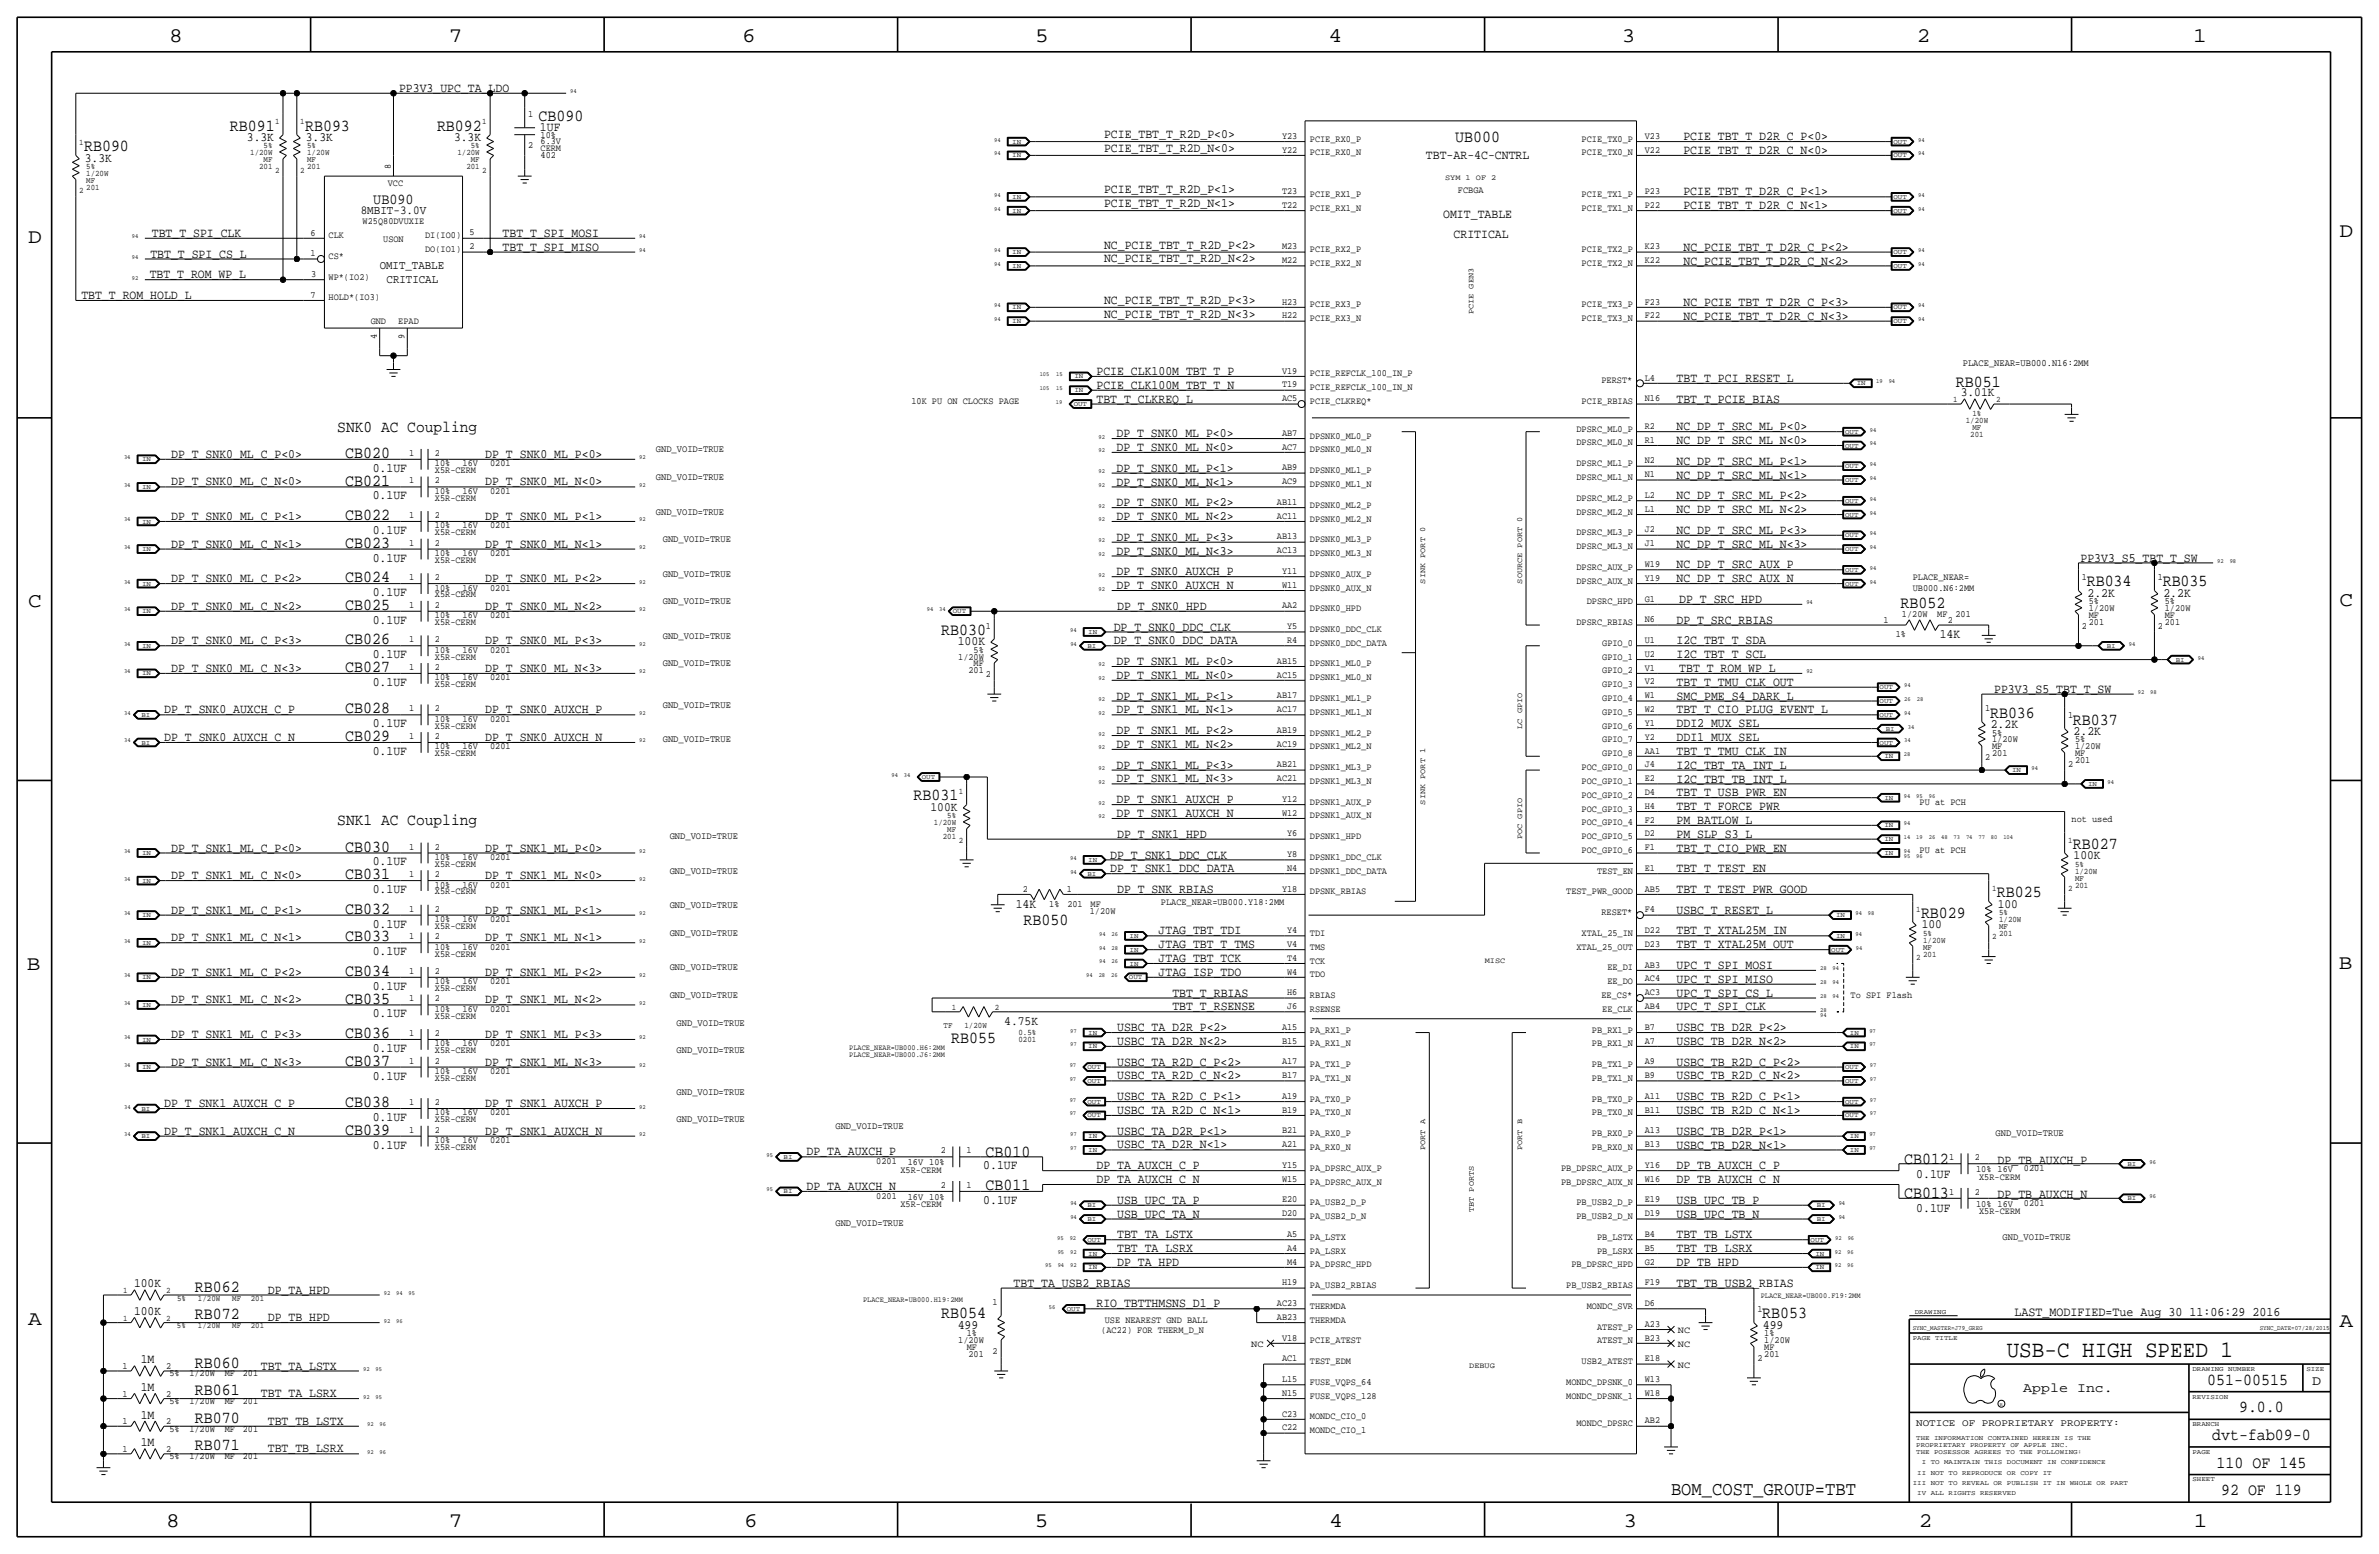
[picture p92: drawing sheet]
<svg xmlns="http://www.w3.org/2000/svg" width="875mm" height="572mm" viewBox="0 0 875 572" stroke-linecap="round" stroke-linejoin="round" font-family="sans-serif">
<defs><g id="words">
<text font-size="8.6" x="738.1" y="499.1">USB-C HIGH SPEED 1</text>
<g font-size="7.6">
<text x="62.2" y="15.5">8</text>
<text x="165" y="15.5">7</text>
<text x="273" y="15.5">6</text>
<text x="380.7" y="15.5">5</text>
<text x="488.6" y="15.5">4</text>
<text x="596.6" y="15.5">3</text>
<text x="705.1" y="15.5">2</text>
<text x="806.7" y="15.5">1</text>
<text x="10.4" y="89.4">D</text>
<text x="860.5" y="87.1">D</text>
<text x="10.4" y="223.3">C</text>
<text x="860.5" y="222.8">C</text>
<text x="9.8" y="356.6">B</text>
<text x="860.2" y="356.4">B</text>
<text x="10.4" y="487.4">A</text>
<text x="860.5" y="488.2">A</text>
<text x="61.2" y="561.6">8</text>
<text x="165" y="561.6">7</text>
<text x="273.8" y="561.6">6</text>
<text x="380.7" y="561.6">5</text>
<text x="488.9" y="561.6">4</text>
<text x="597.1" y="561.6">3</text>
<text x="705.8" y="561.6">2</text>
<text x="806.9" y="561.6">1</text>
</g>
<text font-size="7.1" x="614.6" y="549.9">BOM_COST_GROUP=TBT</text>
<g font-size="6.2">
<text x="198.1" y="44.5">CB090</text>
<text x="84.5" y="48">RB091</text>
<text x="112.2" y="48">RB093</text>
<text x="160.7" y="48">RB092</text>
<text x="535.3" y="52.1">UB000</text>
<text x="30.9" y="55.6">RB090</text>
<text x="719.4" y="142.2">RB051</text>
<text x="126.9" y="168.4">CB020</text>
<text x="126.9" y="178.6">CB021</text>
<text x="126.9" y="191.3">CB022</text>
<text x="126.9" y="201.4">CB023</text>
<text x="126.9" y="214.1">CB024</text>
<text x="767.5" y="215.6">RB034</text>
<text x="795.5" y="215.6">RB035</text>
<text x="126.9" y="224.3">CB025</text>
<text x="699.1" y="223.5">RB052</text>
<text x="346.2" y="233.4">RB030</text>
<text x="126.9" y="237">CB026</text>
<text x="126.9" y="247.1">CB027</text>
<text x="126.9" y="262.4">CB028</text>
<text x="732" y="263.9">RB036</text>
<text x="762.5" y="266.4">RB037</text>
<text x="126.9" y="272.5">CB029</text>
<text x="336" y="294.4">RB031</text>
<text x="126.9" y="313.2">CB030</text>
<text x="762.5" y="312.2">RB027</text>
<text x="126.9" y="323.3">CB031</text>
<text x="734.5" y="329.9">RB025</text>
<text x="126.9" y="336">CB032</text>
<text x="376.5" y="340.4">RB050</text>
<text x="706.6" y="337.6">RB029</text>
<text x="126.9" y="346.2">CB033</text>
<text x="126.9" y="358.9">CB034</text>
<text x="126.9" y="369.1">CB035</text>
<text x="126.9" y="381.8">CB036</text>
<text x="349.8" y="383.5">RB055</text>
<text x="126.9" y="391.9">CB037</text>
<text x="126.9" y="407.2">CB038</text>
<text x="126.9" y="417.3">CB039</text>
<text x="362.5" y="425.5">CB010</text>
<text x="700.4" y="428">CB012</text>
<text x="362.5" y="437.6">CB011</text>
<text x="700.4" y="440.7">CB013</text>
<text x="71.7" y="475">RB062</text>
<text x="71.7" y="485.1">RB072</text>
<text x="346.2" y="484.9">RB054</text>
<text x="648.2" y="484.9">RB053</text>
<text x="71.7" y="502.9">RB060</text>
<text x="811.9" y="509.3">051-00515</text>
<text x="71.7" y="513.1">RB061</text>
<text x="823.6" y="519.4">9.0.0</text>
<text x="71.7" y="523.2">RB070</text>
<text x="71.7" y="533.4">RB071</text>
<text x="813.7" y="529.6">dvt-fab09-0</text>
<text x="815.3" y="539.8">110 OF 145</text>
<text x="817" y="549.9">92 OF 119</text>
</g>
<g font-size="6">
<text x="124.1" y="158.7">SNK0 AC Coupling</text>
<text x="124.1" y="303.5">SNK1 AC Coupling</text>
</g>
<text font-size="5.6" x="137.3" y="74.9">UB090</text>
<g font-size="5">
<text x="850.5" y="509.3">D</text>
<text x="744.2" y="511.8">Apple Inc.</text>
</g>
<text font-size="4.8" x="741" y="483.9">LAST_MODIFIED=Tue Aug 30 11:06:29 2016</text>
<g font-size="4.7">
<text x="146.8" y="33.8">PP3V3_UPC_TA_LDO</text>
<text x="90.8" y="51.8">3.3K</text>
<text x="112.5" y="51.8">3.3K</text>
<text x="167" y="51.8">3.3K</text>
<text x="198.6" y="48.3">1UF</text>
<text x="406.1" y="50.8">PCIE_TBT_T_R2D_P&lt;0&gt;</text>
<text x="619.2" y="51.5">PCIE_TBT_T_D2R_C_P&lt;0&gt;</text>
<text x="31.2" y="59.4">3.3K</text>
<text x="406.1" y="55.9">PCIE_TBT_T_R2D_N&lt;0&gt;</text>
<text x="524.5" y="58.4">TBT-AR-4C-CNTRL</text>
<text x="619.2" y="56.6">PCIE_TBT_T_D2R_C_N&lt;0&gt;</text>
<text x="406.1" y="71.1">PCIE_TBT_T_R2D_P&lt;1&gt;</text>
<text x="619.2" y="71.9">PCIE_TBT_T_D2R_C_P&lt;1&gt;</text>
<text x="406.1" y="76.2">PCIE_TBT_T_R2D_N&lt;1&gt;</text>
<text x="619.2" y="76.9">PCIE_TBT_T_D2R_C_N&lt;1&gt;</text>
<text x="530.8" y="80">OMIT_TABLE</text>
<text x="55.8" y="87.1">TBT_T_SPI_CLK</text>
<text x="184.9" y="87.1">TBT_T_SPI_MOSI</text>
<text x="534.6" y="87.6">CRITICAL</text>
<text x="55.3" y="94.7">TBT_T_SPI_CS_L</text>
<text x="184.9" y="92.2">TBT_T_SPI_MISO</text>
<text x="406.1" y="91.4">NC_PCIE_TBT_T_R2D_P&lt;2&gt;</text>
<text x="619.2" y="92.2">NC_PCIE_TBT_T_D2R_C_P&lt;2&gt;</text>
<text x="406.1" y="96.5">NC_PCIE_TBT_T_R2D_N&lt;2&gt;</text>
<text x="619.2" y="97.3">NC_PCIE_TBT_T_D2R_C_N&lt;2&gt;</text>
<text x="55.1" y="102.4">TBT_T_ROM_WP_L</text>
<text x="29.9" y="110">TBT_T_ROM_HOLD_L</text>
<text x="406.1" y="111.8">NC_PCIE_TBT_T_R2D_P&lt;3&gt;</text>
<text x="619.2" y="112.5">NC_PCIE_TBT_T_D2R_C_P&lt;3&gt;</text>
<text x="406.1" y="116.8">NC_PCIE_TBT_T_R2D_N&lt;3&gt;</text>
<text x="619.2" y="117.6">NC_PCIE_TBT_T_D2R_C_N&lt;3&gt;</text>
<text x="403.3" y="137.9">PCIE_CLK100M_TBT_T_P</text>
<text x="403.3" y="143">PCIE_CLK100M_TBT_T_N</text>
<text x="616.7" y="140.5">TBT_T_PCI_RESET_L</text>
<text x="403.3" y="148.1">TBT_T_CLKREQ_L</text>
<text x="616.7" y="148.1">TBT_T_PCIE_BIAS</text>
<text x="721.2" y="145.8">3.01K</text>
<text x="410.7" y="160.8">DP_T_SNK0_ML_P&lt;0&gt;</text>
<text x="616.7" y="158.2">NC_DP_T_SRC_ML_P&lt;0&gt;</text>
<text x="410.7" y="165.9">DP_T_SNK0_ML_N&lt;0&gt;</text>
<text x="616.7" y="163.3">NC_DP_T_SRC_ML_N&lt;0&gt;</text>
<text x="62.9" y="168.4">DP_T_SNK0_ML_C_P&lt;0&gt;</text>
<text x="137.1" y="173.5">0.1UF</text>
<text x="178.5" y="168.4">DP_T_SNK0_ML_P&lt;0&gt;</text>
<text x="410.7" y="173.5">DP_T_SNK0_ML_P&lt;1&gt;</text>
<text x="616.7" y="170.9">NC_DP_T_SRC_ML_P&lt;1&gt;</text>
<text x="62.9" y="178.5">DP_T_SNK0_ML_C_N&lt;0&gt;</text>
<text x="178.5" y="178.5">DP_T_SNK0_ML_N&lt;0&gt;</text>
<text x="410.7" y="178.6">DP_T_SNK0_ML_N&lt;1&gt;</text>
<text x="616.7" y="176">NC_DP_T_SRC_ML_N&lt;1&gt;</text>
<text x="137.1" y="183.6">0.1UF</text>
<text x="616.7" y="183.6">NC_DP_T_SRC_ML_P&lt;2&gt;</text>
<text x="62.9" y="191.2">DP_T_SNK0_ML_C_P&lt;1&gt;</text>
<text x="178.5" y="191.2">DP_T_SNK0_ML_P&lt;1&gt;</text>
<text x="410.7" y="186.2">DP_T_SNK0_ML_P&lt;2&gt;</text>
<text x="410.7" y="191.2">DP_T_SNK0_ML_N&lt;2&gt;</text>
<text x="616.7" y="188.7">NC_DP_T_SRC_ML_N&lt;2&gt;</text>
<text x="137.1" y="196.3">0.1UF</text>
<text x="616.7" y="196.3">NC_DP_T_SRC_ML_P&lt;3&gt;</text>
<text x="62.9" y="201.4">DP_T_SNK0_ML_C_N&lt;1&gt;</text>
<text x="178.5" y="201.4">DP_T_SNK0_ML_N&lt;1&gt;</text>
<text x="410.7" y="198.9">DP_T_SNK0_ML_P&lt;3&gt;</text>
<text x="410.7" y="203.9">DP_T_SNK0_ML_N&lt;3&gt;</text>
<text x="616.7" y="201.4">NC_DP_T_SRC_ML_N&lt;3&gt;</text>
<text x="137.1" y="206.5">0.1UF</text>
<text x="616.7" y="209">NC_DP_T_SRC_AUX_P</text>
<text x="765.2" y="206.5">PP3V3_S5_TBT_T_SW</text>
<text x="62.9" y="214.1">DP_T_SNK0_ML_C_P&lt;2&gt;</text>
<text x="178.5" y="214.1">DP_T_SNK0_ML_P&lt;2&gt;</text>
<text x="410.7" y="211.6">DP_T_SNK0_AUXCH_P</text>
<text x="616.7" y="214.1">NC_DP_T_SRC_AUX_N</text>
<text x="137.1" y="219.2">0.1UF</text>
<text x="410.7" y="216.6">DP_T_SNK0_AUXCH_N</text>
<text x="617.7" y="221.7">DP_T_SRC_HPD</text>
<text x="767.8" y="219.5">2.2K</text>
<text x="795.7" y="219.5">2.2K</text>
<text x="62.9" y="224.3">DP_T_SNK0_ML_C_N&lt;2&gt;</text>
<text x="178.5" y="224.3">DP_T_SNK0_ML_N&lt;2&gt;</text>
<text x="410.9" y="224.3">DP_T_SNK0_HPD</text>
<text x="137.1" y="229.4">0.1UF</text>
<text x="409.7" y="231.9">DP_T_SNK0_DDC_CLK</text>
<text x="616.7" y="229.3">DP_T_SRC_RBIAS</text>
<text x="62.9" y="237">DP_T_SNK0_ML_C_P&lt;3&gt;</text>
<text x="178.5" y="237">DP_T_SNK0_ML_P&lt;3&gt;</text>
<text x="352.3" y="237.2">100K</text>
<text x="409.7" y="237">DP_T_SNK0_DDC_DATA</text>
<text x="616.7" y="237">I2C_TBT_T_SDA</text>
<text x="713.4" y="234.7">14K</text>
<text x="137.1" y="242.1">0.1UF</text>
<text x="410.7" y="244.6">DP_T_SNK1_ML_P&lt;0&gt;</text>
<text x="616.7" y="242.1">I2C_TBT_T_SCL</text>
<text x="62.9" y="247.1">DP_T_SNK0_ML_C_N&lt;3&gt;</text>
<text x="178.5" y="247.1">DP_T_SNK0_ML_N&lt;3&gt;</text>
<text x="410.7" y="249.7">DP_T_SNK1_ML_N&lt;0&gt;</text>
<text x="617.7" y="247.1">TBT_T_ROM_WP_L</text>
<text x="137.1" y="252.2">0.1UF</text>
<text x="410.7" y="257.3">DP_T_SNK1_ML_P&lt;1&gt;</text>
<text x="616.7" y="252.2">TBT_T_TMU_CLK_OUT</text>
<text x="616.7" y="257.3">SMC_PME_S4_DARK_L</text>
<text x="733.5" y="254.8">PP3V3_S5_TBT_T_SW</text>
<text x="60.4" y="262.4">DP_T_SNK0_AUXCH_C_P</text>
<text x="178.5" y="262.4">DP_T_SNK0_AUXCH_P</text>
<text x="410.7" y="262.4">DP_T_SNK1_ML_N&lt;1&gt;</text>
<text x="616.7" y="262.4">TBT_T_CIO_PLUG_EVENT_L</text>
<text x="137.1" y="267.5">0.1UF</text>
<text x="410.7" y="270">DP_T_SNK1_ML_P&lt;2&gt;</text>
<text x="616.7" y="267.5">DDI2_MUX_SEL</text>
<text x="732.2" y="267.7">2.2K</text>
<text x="60.4" y="272.5">DP_T_SNK0_AUXCH_C_N</text>
<text x="178.5" y="272.5">DP_T_SNK0_AUXCH_N</text>
<text x="410.7" y="275.1">DP_T_SNK1_ML_N&lt;2&gt;</text>
<text x="616.7" y="272.5">DDI1_MUX_SEL</text>
<text x="762.7" y="270.3">2.2K</text>
<text x="137.1" y="277.6">0.1UF</text>
<text x="616.7" y="277.6">TBT_T_TMU_CLK_IN</text>
<text x="410.7" y="282.7">DP_T_SNK1_ML_P&lt;3&gt;</text>
<text x="410.7" y="287.8">DP_T_SNK1_ML_N&lt;3&gt;</text>
<text x="616.7" y="287.8">I2C_TBT_TB_INT_L</text>
<text x="616.7" y="282.7">I2C_TBT_TA_INT_L</text>
<text x="616.7" y="292.9">TBT_T_USB_PWR_EN</text>
<text x="342.3" y="298.2">100K</text>
<text x="410.7" y="295.4">DP_T_SNK1_AUXCH_P</text>
<text x="616.7" y="297.9">TBT_T_FORCE_PWR</text>
<text x="410.7" y="300.5">DP_T_SNK1_AUXCH_N</text>
<text x="616.7" y="303">PM_BATLOW_L</text>
<text x="410.9" y="308.1">DP_T_SNK1_HPD</text>
<text x="616.7" y="308.1">PM_SLP_S3_L</text>
<text x="62.9" y="313.2">DP_T_SNK1_ML_C_P&lt;0&gt;</text>
<text x="178.5" y="313.2">DP_T_SNK1_ML_P&lt;0&gt;</text>
<text x="408.4" y="315.7">DP_T_SNK1_DDC_CLK</text>
<text x="616.7" y="313.2">TBT_T_CIO_PWR_EN</text>
<text x="762.7" y="316">100K</text>
<text x="62.9" y="323.3">DP_T_SNK1_ML_C_N&lt;0&gt;</text>
<text x="137.1" y="318.3">0.1UF</text>
<text x="178.5" y="323.3">DP_T_SNK1_ML_N&lt;0&gt;</text>
<text x="408.4" y="320.8">DP_T_SNK1_DDC_DATA</text>
<text x="616.7" y="320.8">TBT_T_TEST_EN</text>
<text x="137.1" y="328.4">0.1UF</text>
<text x="410.9" y="328.4">DP_T_SNK_RBIAS</text>
<text x="616.7" y="328.4">TBT_T_TEST_PWR_GOOD</text>
<text x="373.6" y="333.8">14K</text>
<text x="734.8" y="333.8">100</text>
<text x="62.9" y="336">DP_T_SNK1_ML_C_P&lt;1&gt;</text>
<text x="137.1" y="341.1">0.1UF</text>
<text x="178.5" y="336">DP_T_SNK1_ML_P&lt;1&gt;</text>
<text x="616.7" y="336">USBC_T_RESET_L</text>
<text x="706.8" y="341.4">100</text>
<text x="62.9" y="346.2">DP_T_SNK1_ML_C_N&lt;1&gt;</text>
<text x="178.5" y="346.2">DP_T_SNK1_ML_N&lt;1&gt;</text>
<text x="426.2" y="343.6">JTAG_TBT_TDI</text>
<text x="616.7" y="343.6">TBT_T_XTAL25M_IN</text>
<text x="137.1" y="351.3">0.1UF</text>
<text x="426.2" y="348.7">JTAG_TBT_T_TMS</text>
<text x="426.2" y="353.8">JTAG_TBT_TCK</text>
<text x="616.7" y="348.7">TBT_T_XTAL25M_OUT</text>
<text x="62.9" y="358.9">DP_T_SNK1_ML_C_P&lt;2&gt;</text>
<text x="178.5" y="358.9">DP_T_SNK1_ML_P&lt;2&gt;</text>
<text x="426.2" y="358.9">JTAG_ISP_TDO</text>
<text x="616.7" y="356.4">UPC_T_SPI_MOSI</text>
<text x="137.1" y="364">0.1UF</text>
<text x="616.7" y="361.4">UPC_T_SPI_MISO</text>
<text x="62.9" y="369">DP_T_SNK1_ML_C_N&lt;2&gt;</text>
<text x="178.5" y="369">DP_T_SNK1_ML_N&lt;2&gt;</text>
<text x="431.2" y="371.6">TBT_T_RSENSE</text>
<text x="431.2" y="366.5">TBT_T_RBIAS</text>
<text x="616.7" y="371.6">UPC_T_SPI_CLK</text>
<text x="616.7" y="366.5">UPC_T_SPI_CS_L</text>
<text x="137.1" y="374.1">0.1UF</text>
<text x="369.4" y="376.9">4.75K</text>
<text x="62.9" y="381.7">DP_T_SNK1_ML_C_P&lt;3&gt;</text>
<text x="178.5" y="381.7">DP_T_SNK1_ML_P&lt;3&gt;</text>
<text x="410.9" y="379.2">USBC_TA_D2R_P&lt;2&gt;</text>
<text x="616.7" y="379.2">USBC_TB_D2R_P&lt;2&gt;</text>
<text x="137.1" y="386.8">0.1UF</text>
<text x="410.9" y="384.3">USBC_TA_D2R_N&lt;2&gt;</text>
<text x="616.7" y="384.3">USBC_TB_D2R_N&lt;2&gt;</text>
<text x="62.9" y="391.9">DP_T_SNK1_ML_C_N&lt;3&gt;</text>
<text x="178.5" y="391.9">DP_T_SNK1_ML_N&lt;3&gt;</text>
<text x="410.9" y="391.9">USBC_TA_R2D_C_P&lt;2&gt;</text>
<text x="616.7" y="391.9">USBC_TB_R2D_C_P&lt;2&gt;</text>
<text x="137.1" y="397">0.1UF</text>
<text x="410.9" y="397">USBC_TA_R2D_C_N&lt;2&gt;</text>
<text x="616.7" y="397">USBC_TB_R2D_C_N&lt;2&gt;</text>
<text x="60.4" y="407.1">DP_T_SNK1_AUXCH_C_P</text>
<text x="178.5" y="407.1">DP_T_SNK1_AUXCH_P</text>
<text x="410.9" y="404.6">USBC_TA_R2D_C_P&lt;1&gt;</text>
<text x="616.7" y="404.6">USBC_TB_R2D_C_P&lt;1&gt;</text>
<text x="137.1" y="412.2">0.1UF</text>
<text x="410.9" y="409.7">USBC_TA_R2D_C_N&lt;1&gt;</text>
<text x="616.7" y="409.7">USBC_TB_R2D_C_N&lt;1&gt;</text>
<text x="60.4" y="417.3">DP_T_SNK1_AUXCH_C_N</text>
<text x="178.5" y="417.3">DP_T_SNK1_AUXCH_N</text>
<text x="410.9" y="417.3">USBC_TA_D2R_P&lt;1&gt;</text>
<text x="616.7" y="417.3">USBC_TB_D2R_P&lt;1&gt;</text>
<text x="137.1" y="422.4">0.1UF</text>
<text x="296.6" y="424.9">DP_TA_AUXCH_P</text>
<text x="410.9" y="422.4">USBC_TA_D2R_N&lt;1&gt;</text>
<text x="616.7" y="422.4">USBC_TB_D2R_N&lt;1&gt;</text>
<text x="361.7" y="430">0.1UF</text>
<text x="403.3" y="430">DP_TA_AUXCH_C_P</text>
<text x="616.7" y="430">DP_TB_AUXCH_C_P</text>
<text x="734.8" y="428">DP_TB_AUXCH_P</text>
<text x="296.6" y="437.6">DP_TA_AUXCH_N</text>
<text x="403.3" y="435.1">DP_TA_AUXCH_C_N</text>
<text x="616.7" y="435.1">DP_TB_AUXCH_C_N</text>
<text x="704.8" y="433.1">0.1UF</text>
<text x="361.7" y="442.7">0.1UF</text>
<text x="410.9" y="442.7">USB_UPC_TA_P</text>
<text x="616.7" y="442.7">USB_UPC_TB_P</text>
<text x="734.8" y="440.7">DP_TB_AUXCH_N</text>
<text x="410.9" y="447.8">USB_UPC_TA_N</text>
<text x="616.7" y="447.8">USB_UPC_TB_N</text>
<text x="704.8" y="445.8">0.1UF</text>
<text x="410.9" y="455.4">TBT_TA_LSTX</text>
<text x="616.7" y="455.4">TBT_TB_LSTX</text>
<text x="410.9" y="460.5">TBT_TA_LSRX</text>
<text x="616.7" y="460.5">TBT_TB_LSRX</text>
<text x="410.9" y="465.6">DP_TA_HPD</text>
<text x="616.7" y="465.5">DP_TB_HPD</text>
<text x="49.3" y="473.5">100K</text>
<text x="372.8" y="473.2">TBT_TA_USB2_RBIAS</text>
<text x="616.7" y="473.2">TBT_TB_USB2_RBIAS</text>
<text x="98.5" y="475.7">DP_TA_HPD</text>
<text x="49.3" y="483.6">100K</text>
<text x="98.5" y="485.9">DP_TB_HPD</text>
<text x="403.3" y="480.8">RIO_TBTTHMSNS_D1_P</text>
<text x="352.3" y="488.7">499</text>
<text x="648.4" y="488.7">499</text>
<text x="51.8" y="501.4">1M</text>
<text x="96" y="503.7">TBT_TA_LSTX</text>
<text x="51.8" y="511.6">1M</text>
<text x="96" y="513.8">TBT_TA_LSRX</text>
<text x="51.8" y="521.7">1M</text>
<text x="98.5" y="524">TBT_TB_LSTX</text>
<text x="51.8" y="531.9">1M</text>
<text x="98.5" y="534.2">TBT_TB_LSRX</text>
</g>
<text font-size="4.5" x="132.7" y="78.7">8MBIT-3.0V</text>
<g font-size="4.4">
<text x="139.6" y="99.1">OMIT_TABLE</text>
<text x="142.2" y="104.1">CRITICAL</text>
</g>
<text font-size="3.7" x="704.8" y="524.5">NOTICE OF PROPRIETARY PROPERTY:</text>
<g font-size="3.6">
<text x="722" y="134.6">PLACE_NEAR=UB000.N16:2MM</text>
<text x="241.2" y="166.4">GND_VOID=TRUE</text>
<text x="241.2" y="176.5">GND_VOID=TRUE</text>
<text x="241.2" y="189.2">GND_VOID=TRUE</text>
<text x="243.8" y="199.4">GND_VOID=TRUE</text>
<text x="243.8" y="212.1">GND_VOID=TRUE</text>
<text x="243.8" y="222.3">GND_VOID=TRUE</text>
<text x="243.8" y="235">GND_VOID=TRUE</text>
<text x="243.8" y="245.1">GND_VOID=TRUE</text>
<text x="243.8" y="260.4">GND_VOID=TRUE</text>
<text x="243.8" y="273.1">GND_VOID=TRUE</text>
<text x="246.3" y="308.6">GND_VOID=TRUE</text>
<text x="246.3" y="321.3">GND_VOID=TRUE</text>
<text x="246.3" y="334">GND_VOID=TRUE</text>
<text x="246.3" y="344.2">GND_VOID=TRUE</text>
<text x="246.3" y="356.9">GND_VOID=TRUE</text>
<text x="246.3" y="367">GND_VOID=TRUE</text>
<text x="248.9" y="377.2">GND_VOID=TRUE</text>
<text x="248.9" y="387.4">GND_VOID=TRUE</text>
<text x="248.9" y="402.6">GND_VOID=TRUE</text>
<text x="248.9" y="412.8">GND_VOID=TRUE</text>
<text x="307.3" y="415.3">GND_VOID=TRUE</text>
<text x="734" y="417.8">GND_VOID=TRUE</text>
<text x="307.3" y="450.9">GND_VOID=TRUE</text>
<text x="736.5" y="455.9">GND_VOID=TRUE</text>
</g>
<g font-size="3.5">
<text x="194.3" y="43.2">1</text>
<text x="198.8" y="50.8">10%</text>
<text x="198.8" y="53.1">6.3V</text>
<text x="471.5" y="51">Y23</text>
<text x="481.8" y="52.1">PCIE_RX0_P</text>
<text x="581.8" y="52.1">PCIE_TX0_P</text>
<text x="605" y="51">V23</text>
<text x="194.3" y="54.6">2</text>
<text x="198.8" y="58.2">402</text>
<text x="198.8" y="55.6">CERM</text>
<text x="471.5" y="56.1">Y22</text>
<text x="481.8" y="57.1">PCIE_RX0_N</text>
<text x="581.8" y="57.1">PCIE_TX0_N</text>
<text x="605" y="56.1">V22</text>
<text x="143.7" y="62" transform="rotate(-90 143.7 62)">8</text>
<text x="142.6" y="68.6">VCC</text>
<text x="471.5" y="71.4">T23</text>
<text x="536.2" y="71.1">FCBGA</text>
<text x="605" y="71.4">P23</text>
<text x="471.5" y="76.4">T22</text>
<text x="481.8" y="72.4">PCIE_RX1_P</text>
<text x="481.8" y="77.5">PCIE_RX1_N</text>
<text x="581.8" y="72.4">PCIE_TX1_P</text>
<text x="581.8" y="77.5">PCIE_TX1_N</text>
<text x="605" y="76.4">P22</text>
<text x="133.4" y="82.6">W25Q80DVUXIE</text>
<text x="114.2" y="86.7">6</text>
<text x="120.9" y="87.6">CLK</text>
<text x="140.9" y="88.9">USON</text>
<text x="156.4" y="87.6">DI(IO0)</text>
<text x="172.7" y="86.4">5</text>
<text x="114.2" y="94.3">1</text>
<text x="120.9" y="95.3">CS*</text>
<text x="156.4" y="92.7">DO(IO1)</text>
<text x="172.7" y="91.4">2</text>
<text x="471.5" y="91.7">M23</text>
<text x="481.8" y="92.7">PCIE_RX2_P</text>
<text x="581.8" y="92.7">PCIE_TX2_P</text>
<text x="605" y="91.7">K23</text>
<text x="114.4" y="101.9">3</text>
<text x="471.5" y="96.8">M22</text>
<text x="481.8" y="97.8">PCIE_RX2_N</text>
<text x="581.8" y="97.8">PCIE_TX2_N</text>
<text x="605" y="96.8">K22</text>
<text x="120.9" y="102.9">WP*(IO2)</text>
<text x="114.2" y="109.5">7</text>
<text x="120.9" y="110.5">HOLD*(IO3)</text>
<text x="471.5" y="112">H23</text>
<text x="481.8" y="113">PCIE_RX3_P</text>
<text x="581.8" y="113">PCIE_TX3_P</text>
<text x="605" y="112">F23</text>
<text x="136.3" y="119.1">GND</text>
<text x="146.5" y="119.1">EPAD</text>
<text x="471.5" y="117.1">H22</text>
<text x="481.8" y="118.1">PCIE_RX3_N</text>
<text x="581.8" y="118.1">PCIE_TX3_N</text>
<text x="605" y="117.1">F22</text>
<text x="138.6" y="124.6" transform="rotate(-90 138.6 124.6)">4</text>
<text x="148.8" y="124.6" transform="rotate(-90 148.8 124.6)">9</text>
<text x="471.5" y="137.4">V19</text>
<text x="471.5" y="142.5">T19</text>
<text x="481.8" y="143.5">PCIE_REFCLK_100_IN_N</text>
<text x="481.8" y="138.5">PCIE_REFCLK_100_IN_P</text>
<text x="589.1" y="141">PERST*</text>
<text x="605" y="139.9">L4</text>
<text x="335.2" y="148.6">10K PU ON CLOCKS PAGE</text>
<text x="471.5" y="147.6">AC5</text>
<text x="481.8" y="148.6">PCIE_CLKREQ*</text>
<text x="581.8" y="148.6">PCIE_RBIAS</text>
<text x="605" y="147.6">N16</text>
<text x="471.5" y="160.3">AB7</text>
<text x="481.8" y="161.3">DPSNK0_ML0_P</text>
<text x="579.9" y="158.7">DPSRC_ML0_P</text>
<text x="605" y="157.7">R2</text>
<text x="150.5" y="167.6">1</text>
<text x="160" y="167.6">2</text>
<text x="471.5" y="165.4">AC7</text>
<text x="481.8" y="166.4">DPSNK0_ML0_N</text>
<text x="579.9" y="163.8">DPSRC_ML0_N</text>
<text x="605" y="162.8">R1</text>
<text x="160" y="171.5">10%</text>
<text x="160" y="174">X5R-CERM</text>
<text x="170.1" y="171.5">16V</text>
<text x="180.3" y="171.5">0201</text>
<text x="471.5" y="173">AB9</text>
<text x="481.8" y="174">DPSNK0_ML1_P</text>
<text x="579.9" y="171.4">DPSRC_ML1_P</text>
<text x="605" y="170.4">N2</text>
<text x="150.5" y="177.8">1</text>
<text x="160" y="177.8">2</text>
<text x="471.5" y="178.1">AC9</text>
<text x="481.8" y="179.1">DPSNK0_ML1_N</text>
<text x="579.9" y="176.6">DPSRC_ML1_N</text>
<text x="605" y="175.5">N1</text>
<text x="160" y="184.2">X5R-CERM</text>
<text x="160" y="181.6">10%</text>
<text x="170.1" y="181.6">16V</text>
<text x="180.3" y="181.6">0201</text>
<text x="469.7" y="185.7">AB11</text>
<text x="579.9" y="184.1">DPSRC_ML2_P</text>
<text x="605" y="183.1">L2</text>
<text x="150.5" y="190.5">1</text>
<text x="160" y="190.5">2</text>
<text x="469.7" y="190.8">AC11</text>
<text x="481.8" y="186.7">DPSNK0_ML2_P</text>
<text x="481.8" y="191.8">DPSNK0_ML2_N</text>
<text x="579.9" y="189.3">DPSRC_ML2_N</text>
<text x="605" y="188.2">L1</text>
<text x="160" y="196.9">X5R-CERM</text>
<text x="160" y="194.3">10%</text>
<text x="170.1" y="194.3">16V</text>
<text x="180.3" y="194.3">0201</text>
<text x="579.9" y="196.8">DPSRC_ML3_P</text>
<text x="605" y="195.8">J2</text>
<text x="150.5" y="200.7">1</text>
<text x="160" y="200.7">2</text>
<text x="469.7" y="203.5">AC13</text>
<text x="469.7" y="198.4">AB13</text>
<text x="481.8" y="199.4">DPSNK0_ML3_P</text>
<text x="579.9" y="201.9">DPSRC_ML3_N</text>
<text x="605" y="200.9">J1</text>
<text x="160" y="204.5">10%</text>
<text x="160" y="207">X5R-CERM</text>
<text x="170.1" y="204.5">16V</text>
<text x="180.3" y="204.5">0201</text>
<text x="481.8" y="204.5">DPSNK0_ML3_N</text>
<text x="579.9" y="209.5">DPSRC_AUX_P</text>
<text x="605" y="208.5">W19</text>
<text x="150.5" y="213.4">1</text>
<text x="160" y="213.4">2</text>
<text x="471.5" y="211.1">Y11</text>
<text x="481.8" y="212.1">DPSNK0_AUX_P</text>
<text x="579.9" y="214.6">DPSRC_AUX_N</text>
<text x="605" y="213.6">Y19</text>
<text x="703.5" y="213.4">PLACE_NEAR=</text>
<text x="765.8" y="213.4">1</text>
<text x="793.7" y="213.4">1</text>
<text x="160" y="217.2">10%</text>
<text x="160" y="219.7">X5R-CERM</text>
<text x="170.1" y="217.2">16V</text>
<text x="180.3" y="217.2">0201</text>
<text x="471.5" y="216.2">W11</text>
<text x="481.8" y="217.2">DPSNK0_AUX_N</text>
<text x="605" y="221.2">G1</text>
<text x="703.5" y="217.2">UB000.N6:2MM</text>
<text x="150.5" y="223.5">1</text>
<text x="160" y="227.3">10%</text>
<text x="160" y="223.5">2</text>
<text x="170.1" y="227.3">16V</text>
<text x="180.3" y="227.3">0201</text>
<text x="471.5" y="223.8">AA2</text>
<text x="481.8" y="224.8">DPSNK0_HPD</text>
<text x="583.6" y="222.2">DPSRC_HPD</text>
<text x="699.6" y="226.8">1/20W</text>
<text x="712.6" y="226.8">MF</text>
<text x="719.2" y="226.8">201</text>
<text x="768.3" y="222.3">5%</text>
<text x="768.3" y="227.3">MF</text>
<text x="768.3" y="224.8">1/20W</text>
<text x="796.2" y="222.3">5%</text>
<text x="796.2" y="227.3">MF</text>
<text x="796.2" y="224.8">1/20W</text>
<text x="160" y="229.9">X5R-CERM</text>
<text x="362.5" y="231.1">1</text>
<text x="473.4" y="231.4">Y5</text>
<text x="481.8" y="232.4">DPSNK0_DDC_CLK</text>
<text x="579.9" y="229.9">DPSRC_RBIAS</text>
<text x="605" y="228.8">N6</text>
<text x="692.7" y="229.1">1</text>
<text x="716.5" y="229.1">2</text>
<text x="765.8" y="231.1">2</text>
<text x="768.3" y="229.9">201</text>
<text x="793.7" y="231.1">2</text>
<text x="796.2" y="229.9">201</text>
<text x="150.5" y="236.2">1</text>
<text x="160" y="236.2">2</text>
<text x="473.4" y="236.5">R4</text>
<text x="481.8" y="237.5">DPSNK0_DDC_DATA</text>
<text x="589.3" y="237.5">GPIO_0</text>
<text x="605" y="236.5">U1</text>
<text x="697.3" y="234.4">1%</text>
<text x="160" y="242.6">X5R-CERM</text>
<text x="160" y="240">10%</text>
<text x="170.1" y="240">16V</text>
<text x="180.3" y="240">0201</text>
<text x="352.4" y="242.6">1/20W</text>
<text x="358.1" y="240">5%</text>
<text x="358.1" y="245.1">MF</text>
<text x="469.7" y="244.1">AB15</text>
<text x="481.8" y="245.1">DPSNK1_ML0_P</text>
<text x="589.3" y="242.6">GPIO_1</text>
<text x="605" y="241.5">U2</text>
<text x="150.5" y="246.4">1</text>
<text x="160" y="246.4">2</text>
<text x="160" y="250.2">10%</text>
<text x="170.1" y="250.2">16V</text>
<text x="180.3" y="250.2">0201</text>
<text x="356.2" y="247.7">201</text>
<text x="362.5" y="248.9">2</text>
<text x="469.7" y="249.2">AC15</text>
<text x="481.8" y="250.2">DPSNK1_ML0_N</text>
<text x="589.3" y="247.6">GPIO_2</text>
<text x="605" y="246.6">V1</text>
<text x="605" y="251.7">V2</text>
<text x="160" y="252.7">X5R-CERM</text>
<text x="469.7" y="256.8">AB17</text>
<text x="481.8" y="257.8">DPSNK1_ML1_P</text>
<text x="589.3" y="252.7">GPIO_3</text>
<text x="589.3" y="257.8">GPIO_4</text>
<text x="605" y="256.8">W1</text>
<text x="150.5" y="261.6">1</text>
<text x="160" y="261.6">2</text>
<text x="469.7" y="261.9">AC17</text>
<text x="481.8" y="262.9">DPSNK1_ML1_N</text>
<text x="589.3" y="262.9">GPIO_5</text>
<text x="605" y="261.9">W2</text>
<text x="730.2" y="261.6">1</text>
<text x="160" y="265.4">10%</text>
<text x="160" y="268">X5R-CERM</text>
<text x="170.1" y="265.4">16V</text>
<text x="180.3" y="265.4">0201</text>
<text x="469.7" y="269.5">AB19</text>
<text x="589.3" y="268">GPIO_6</text>
<text x="605" y="267">Y1</text>
<text x="760.7" y="264.2">1</text>
<text x="150.5" y="271.8">1</text>
<text x="160" y="275.6">10%</text>
<text x="160" y="271.8">2</text>
<text x="170.1" y="275.6">16V</text>
<text x="180.3" y="275.6">0201</text>
<text x="469.7" y="274.6">AC19</text>
<text x="481.8" y="270.5">DPSNK1_ML2_P</text>
<text x="481.8" y="275.6">DPSNK1_ML2_N</text>
<text x="589.3" y="273">GPIO_7</text>
<text x="605" y="272">Y2</text>
<text x="732.7" y="273.1">1/20W</text>
<text x="732.7" y="270.5">5%</text>
<text x="732.7" y="275.6">MF</text>
<text x="763.2" y="273.1">5%</text>
<text x="763.2" y="275.6">1/20W</text>
<text x="160" y="278.1">X5R-CERM</text>
<text x="589.3" y="278.1">GPIO_8</text>
<text x="605" y="277.1">AA1</text>
<text x="730.2" y="279.4">2</text>
<text x="732.7" y="278.1">201</text>
<text x="760.7" y="281.9">2</text>
<text x="763.2" y="278.1">MF</text>
<text x="763.2" y="280.7">201</text>
<text x="469.7" y="287.3">AC21</text>
<text x="469.7" y="282.2">AB21</text>
<text x="481.8" y="283.2">DPSNK1_ML3_P</text>
<text x="581.8" y="283.2">POC_GPIO_0</text>
<text x="605" y="282.2">J4</text>
<text x="605" y="287.3">E2</text>
<text x="481.8" y="288.3">DPSNK1_ML3_N</text>
<text x="581.8" y="288.3">POC_GPIO_1</text>
<text x="581.8" y="293.4">POC_GPIO_2</text>
<text x="605" y="292.3">D4</text>
<text x="471.5" y="300">W12</text>
<text x="471.5" y="294.9">Y12</text>
<text x="481.8" y="295.9">DPSNK1_AUX_P</text>
<text x="581.8" y="298.4">POC_GPIO_3</text>
<text x="605" y="297.4">H4</text>
<text x="706.1" y="295.9">PU at PCH</text>
<text x="481.8" y="301">DPSNK1_AUX_N</text>
<text x="581.8" y="303.5">POC_GPIO_4</text>
<text x="605" y="302.5">F2</text>
<text x="761.9" y="302.3">not used</text>
<text x="473.4" y="307.6">Y6</text>
<text x="481.8" y="308.6">DPSNK1_HPD</text>
<text x="581.8" y="308.6">POC_GPIO_5</text>
<text x="605" y="307.6">D2</text>
<text x="150.5" y="312.4">1</text>
<text x="160" y="316.2">10%</text>
<text x="160" y="312.4">2</text>
<text x="170.1" y="316.2">16V</text>
<text x="180.3" y="316.2">0201</text>
<text x="473.4" y="315.2">Y8</text>
<text x="481.8" y="316.2">DPSNK1_DDC_CLK</text>
<text x="581.8" y="313.7">POC_GPIO_6</text>
<text x="605" y="312.7">F1</text>
<text x="706.1" y="313.7">PU at PCH</text>
<text x="150.5" y="322.6">1</text>
<text x="160" y="318.8">X5R-CERM</text>
<text x="160" y="322.6">2</text>
<text x="473.4" y="320.3">N4</text>
<text x="481.8" y="321.3">DPSNK1_DDC_DATA</text>
<text x="587.4" y="321.3">TEST_EN</text>
<text x="605" y="320.3">E1</text>
<text x="160" y="328.9">X5R-CERM</text>
<text x="160" y="326.4">10%</text>
<text x="170.1" y="326.4">16V</text>
<text x="180.3" y="326.4">0201</text>
<text x="376.3" y="328.2">2</text>
<text x="392.4" y="328.2">1</text>
<text x="471.5" y="327.9">Y18</text>
<text x="481.8" y="328.9">DPSNK_RBIAS</text>
<text x="576.1" y="328.9">TEST_PWR_GOOD</text>
<text x="605" y="327.9">AB5</text>
<text x="150.5" y="335.3">1</text>
<text x="160" y="335.3">2</text>
<text x="385.9" y="333.5">1%</text>
<text x="392.6" y="333.5">201</text>
<text x="401.2" y="333.5">MF</text>
<text x="427" y="332.7">PLACE_NEAR=UB000.Y18:2MM</text>
<text x="605" y="335.5">F4</text>
<text x="160" y="341.6">X5R-CERM</text>
<text x="160" y="339.1">10%</text>
<text x="170.1" y="339.1">16V</text>
<text x="180.3" y="339.1">0201</text>
<text x="400.9" y="336">1/20W</text>
<text x="589.1" y="336.6">RESET*</text>
<text x="150.5" y="345.4">1</text>
<text x="160" y="345.4">2</text>
<text x="473.4" y="343.2">Y4</text>
<text x="481.8" y="344.2">TDI</text>
<text x="581.8" y="344.2">XTAL_25_IN</text>
<text x="605" y="343.2">D22</text>
<text x="160" y="349.2">10%</text>
<text x="160" y="351.8">X5R-CERM</text>
<text x="170.1" y="349.2">16V</text>
<text x="180.3" y="349.2">0201</text>
<text x="473.4" y="353.3">T4</text>
<text x="473.4" y="348.2">V4</text>
<text x="481.8" y="349.3">TMS</text>
<text x="579.9" y="349.3">XTAL_25_OUT</text>
<text x="605" y="348.2">D23</text>
<text x="150.5" y="358.1">1</text>
<text x="160" y="358.1">2</text>
<text x="473.4" y="358.4">W4</text>
<text x="481.8" y="354.3">TCK</text>
<text x="481.8" y="359.4">TDO</text>
<text x="591.2" y="356.9">EE_DI</text>
<text x="605" y="355.8">AB3</text>
<text x="160" y="362">10%</text>
<text x="160" y="364.5">X5R-CERM</text>
<text x="170.1" y="361.9">16V</text>
<text x="180.3" y="362">0201</text>
<text x="591.2" y="362">EE_DO</text>
<text x="605" y="360.9">AC4</text>
<text x="150.5" y="368.3">1</text>
<text x="160" y="368.3">2</text>
<text x="473.4" y="366">H6</text>
<text x="473.4" y="371.1">J6</text>
<text x="481.8" y="367">RBIAS</text>
<text x="589.1" y="367.1">EE_CS*</text>
<text x="605" y="371.1">AB4</text>
<text x="605" y="366">AC3</text>
<text x="680.7" y="367">To SPI Flash</text>
<text x="160" y="372.1">10%</text>
<text x="160" y="374.6">X5R-CERM</text>
<text x="170.1" y="372.1">16V</text>
<text x="180.3" y="372.1">0201</text>
<text x="481.8" y="372.1">RSENSE</text>
<text x="589.3" y="372.1">EE_CLK</text>
<text x="150.5" y="381">1</text>
<text x="160" y="381">2</text>
<text x="471.5" y="383.8">B15</text>
<text x="471.5" y="378.7">A15</text>
<text x="481.8" y="379.7">PA_RX1_P</text>
<text x="585.5" y="379.7">PB_RX1_P</text>
<text x="605" y="383.8">A7</text>
<text x="605" y="378.7">B7</text>
<text x="160" y="384.8">10%</text>
<text x="160" y="387.4">X5R-CERM</text>
<text x="170.1" y="384.8">16V</text>
<text x="180.3" y="384.8">0201</text>
<text x="481.8" y="384.8">PA_RX1_N</text>
<text x="585.5" y="384.8">PB_RX1_N</text>
<text x="150.5" y="391.2">1</text>
<text x="160" y="395">10%</text>
<text x="160" y="391.2">2</text>
<text x="170.1" y="395">16V</text>
<text x="180.3" y="395">0201</text>
<text x="471.5" y="391.4">A17</text>
<text x="481.8" y="392.4">PA_TX1_P</text>
<text x="585.5" y="392.4">PB_TX1_P</text>
<text x="605" y="391.4">A9</text>
<text x="160" y="397.5">X5R-CERM</text>
<text x="471.5" y="396.5">B17</text>
<text x="481.8" y="397.5">PA_TX1_N</text>
<text x="585.5" y="397.5">PB_TX1_N</text>
<text x="605" y="396.5">B9</text>
<text x="150.5" y="406.4">1</text>
<text x="160" y="406.4">2</text>
<text x="471.5" y="404.1">A19</text>
<text x="481.8" y="405.1">PA_TX0_P</text>
<text x="585.5" y="405.1">PB_TX0_P</text>
<text x="605" y="404.1">A11</text>
<text x="160" y="410.2">10%</text>
<text x="160" y="412.7">X5R-CERM</text>
<text x="170.1" y="410.2">16V</text>
<text x="180.3" y="410.2">0201</text>
<text x="471.5" y="409.2">B19</text>
<text x="481.8" y="410.2">PA_TX0_N</text>
<text x="585.5" y="410.2">PB_TX0_N</text>
<text x="605" y="409.2">B11</text>
<text x="150.5" y="416.6">1</text>
<text x="160" y="416.6">2</text>
<text x="471.5" y="416.8">B21</text>
<text x="481.8" y="417.8">PA_RX0_P</text>
<text x="585.5" y="417.8">PB_RX0_P</text>
<text x="605" y="416.8">A13</text>
<text x="160" y="422.9">X5R-CERM</text>
<text x="160" y="420.4">10%</text>
<text x="170.1" y="420.4">16V</text>
<text x="180.3" y="420.4">0201</text>
<text x="346" y="424.2">2</text>
<text x="355.5" y="424.2">1</text>
<text x="471.5" y="421.9">A21</text>
<text x="481.8" y="422.9">PA_RX0_N</text>
<text x="585.5" y="422.9">PB_RX0_N</text>
<text x="605" y="421.9">B13</text>
<text x="322.3" y="428.2">0201</text>
<text x="331.2" y="431.3">X5R-CERM</text>
<text x="333.9" y="428.5">16V 10%</text>
<text x="471.5" y="429.5">Y15</text>
<text x="481.8" y="430.5">PA_DPSRC_AUX_P</text>
<text x="574.2" y="430.5">PB_DPSRC_AUX_P</text>
<text x="605" y="429.5">Y16</text>
<text x="716.9" y="426.7">1</text>
<text x="726.4" y="426.7">2</text>
<text x="726.9" y="431">10% 16V</text>
<text x="744.5" y="430.8">0201</text>
<text x="346" y="436.9">2</text>
<text x="355.5" y="436.9">1</text>
<text x="471.5" y="434.6">W15</text>
<text x="481.8" y="435.6">PA_DPSRC_AUX_N</text>
<text x="574.2" y="435.6">PB_DPSRC_AUX_N</text>
<text x="605" y="434.6">W16</text>
<text x="728" y="433.8">X5R-CERM</text>
<text x="322.3" y="440.9">0201</text>
<text x="331.2" y="444">X5R-CERM</text>
<text x="333.9" y="441.2">16V 10%</text>
<text x="471.5" y="442.2">E20</text>
<text x="481.8" y="443.2">PA_USB2_D_P</text>
<text x="579.9" y="443.2">PB_USB2_D_P</text>
<text x="605" y="442.2">E19</text>
<text x="716.9" y="439.4">1</text>
<text x="726.4" y="439.4">2</text>
<text x="726.9" y="443.7">10% 16V</text>
<text x="744.5" y="443.5">0201</text>
<text x="471.5" y="447.3">D20</text>
<text x="481.8" y="448.3">PA_USB2_D_N</text>
<text x="579.9" y="448.3">PB_USB2_D_N</text>
<text x="605" y="447.3">D19</text>
<text x="728" y="446.5">X5R-CERM</text>
<text x="473.4" y="454.9">A5</text>
<text x="481.8" y="455.9">PA_LSTX</text>
<text x="587.4" y="455.9">PB_LSTX</text>
<text x="605" y="454.9">B4</text>
<text x="473.4" y="460">A4</text>
<text x="481.8" y="461">PA_LSRX</text>
<text x="587.4" y="461">PB_LSRX</text>
<text x="605" y="460">B5</text>
<text x="473.4" y="465.1">M4</text>
<text x="481.8" y="466.1">PA_DPSRC_HPD</text>
<text x="578" y="466.1">PB_DPSRC_HPD</text>
<text x="605" y="465.1">G2</text>
<text x="471.5" y="472.7">H19</text>
<text x="481.8" y="473.7">PA_USB2_RBIAS</text>
<text x="576.1" y="473.7">PB_USB2_RBIAS</text>
<text x="605" y="472.7">F19</text>
<text x="365.1" y="480.1">1</text>
<text x="469.7" y="480.3">AC23</text>
<text x="469.7" y="485.4">AB23</text>
<text x="481.8" y="481.3">THERMDA</text>
<text x="583.6" y="481.3">MONDC_SVR</text>
<text x="605" y="480.3">D6</text>
<text x="646.4" y="482.6">1</text>
<text x="355.6" y="491.5">1%</text>
<text x="405.1" y="490.2">(AC22) FOR THERM_D_N</text>
<text x="406.3" y="486.4">USE NEAREST GND BALL</text>
<text x="481.8" y="486.4">THERMDA</text>
<text x="587.4" y="489">ATEST_P</text>
<text x="605" y="487.9">A23</text>
<text x="617.2" y="490.2">NC</text>
<text x="648.9" y="491.5">1%</text>
<text x="352.4" y="494">1/20W</text>
<text x="355.6" y="496.6">MF</text>
<text x="365.1" y="497.8">2</text>
<text x="460.2" y="495.3">NC</text>
<text x="471.5" y="493">V18</text>
<text x="481.8" y="494">PCIE_ATEST</text>
<text x="587.4" y="494">ATEST_N</text>
<text x="605" y="493">B23</text>
<text x="617.2" y="495.3">NC</text>
<text x="648.9" y="496.6">MF</text>
<text x="648.9" y="494">1/20W</text>
<text x="45" y="503.4">1</text>
<text x="61.2" y="503.4">2</text>
<text x="356.2" y="499.1">201</text>
<text x="471.5" y="500.6">AC1</text>
<text x="481.8" y="501.7">TEST_EDM</text>
<text x="581.8" y="501.6">USB2_ATEST</text>
<text x="605" y="500.6">E18</text>
<text x="617.2" y="502.9">NC</text>
<text x="646.4" y="500.4">2</text>
<text x="648.9" y="499.1">201</text>
<text x="62.3" y="506.2">5%</text>
<text x="69.6" y="506.2">1/20W</text>
<text x="82.6" y="506.2">MF</text>
<text x="89.3" y="506.2">201</text>
<text x="471.5" y="508.2">L15</text>
<text x="481.8" y="509.3">FUSE_VQPS_64</text>
<text x="576.1" y="509.3">MONDC_DPSNK_0</text>
<text x="605" y="508.3">W13</text>
<text x="45" y="513.6">1</text>
<text x="61.2" y="513.6">2</text>
<text x="471.5" y="513.3">N15</text>
<text x="481.8" y="514.4">FUSE_VQPS_128</text>
<text x="576.1" y="514.4">MONDC_DPSNK_1</text>
<text x="605" y="513.3">W18</text>
<text x="62.3" y="516.4">5%</text>
<text x="69.6" y="516.4">1/20W</text>
<text x="82.6" y="516.4">MF</text>
<text x="89.3" y="516.4">201</text>
<text x="471.5" y="521">C23</text>
<text x="481.8" y="522">MONDC_CIO_0</text>
<text x="45" y="523.7">1</text>
<text x="61.2" y="523.7">2</text>
<text x="62.3" y="526.5">5%</text>
<text x="69.6" y="526.5">1/20W</text>
<text x="82.6" y="526.5">MF</text>
<text x="89.3" y="526.5">201</text>
<text x="471.5" y="526">C22</text>
<text x="481.8" y="527.1">MONDC_CIO_1</text>
<text x="579.9" y="524.5">MONDC_DPSRC</text>
<text x="605" y="523.5">AB2</text>
<text x="45" y="533.9">1</text>
<text x="61.2" y="533.9">2</text>
<text x="62.3" y="536.7">5%</text>
<text x="69.6" y="536.7">1/20W</text>
<text x="82.6" y="536.7">MF</text>
<text x="89.3" y="536.7">201</text>
</g>
<g font-size="3.1">
<text x="101.2" y="45.7">1</text>
<text x="110.4" y="45.7">1</text>
<text x="177.4" y="45.7">1</text>
<text x="29.2" y="53.3">1</text>
<text x="92" y="57.2">1/20W</text>
<text x="97" y="59.7">MF</text>
<text x="97" y="54.6">5%</text>
<text x="113" y="54.6">5%</text>
<text x="113" y="59.7">MF</text>
<text x="113" y="57.2">1/20W</text>
<text x="168.2" y="57.2">1/20W</text>
<text x="173.2" y="59.7">MF</text>
<text x="173.2" y="54.6">5%</text>
<text x="31.7" y="64.8">1/20W</text>
<text x="31.7" y="62.2">5%</text>
<text x="95.3" y="62.2">201</text>
<text x="101.2" y="63.5">2</text>
<text x="110.4" y="63.5">2</text>
<text x="113" y="62.2">201</text>
<text x="171.5" y="62.2">201</text>
<text x="177.4" y="63.5">2</text>
<text x="29.2" y="71.1">2</text>
<text x="31.7" y="67.3">MF</text>
<text x="31.7" y="69.9">201</text>
<text x="718.4" y="147.8">1</text>
<text x="734.3" y="147.8">2</text>
<text x="723" y="155.7">1/20W</text>
<text x="725.5" y="153.2">1%</text>
<text x="724.7" y="160.8">201</text>
<text x="725.5" y="158.2">MF</text>
<text x="352.6" y="292.1">1</text>
<text x="343.5" y="303.5">1/20W</text>
<text x="348.4" y="301">5%</text>
<text x="346.8" y="308.6">201</text>
<text x="348.4" y="306.1">MF</text>
<text x="352.6" y="309.9">2</text>
<text x="760.7" y="309.9">1</text>
<text x="763.2" y="318.8">5%</text>
<text x="763.2" y="323.9">MF</text>
<text x="763.2" y="321.3">1/20W</text>
<text x="732.7" y="327.7">1</text>
<text x="760.7" y="327.7">2</text>
<text x="763.2" y="326.4">201</text>
<text x="704.8" y="335.3">1</text>
<text x="735.3" y="341.6">MF</text>
<text x="735.3" y="336.6">5%</text>
<text x="735.3" y="339.1">1/20W</text>
<text x="707.3" y="344.2">5%</text>
<text x="707.3" y="346.7">1/20W</text>
<text x="732.7" y="345.4">2</text>
<text x="735.3" y="344.2">201</text>
<text x="704.8" y="353.1">2</text>
<text x="707.3" y="351.8">201</text>
<text x="707.3" y="349.3">MF</text>
<text x="350.1" y="371.3">1</text>
<text x="366" y="371.3">2</text>
<text x="347" y="378">TF</text>
<text x="354.7" y="378">1/20W</text>
<text x="374.6" y="380.5">0.5%</text>
<text x="374.6" y="383">0201</text>
<text x="45.3" y="475.5">1</text>
<text x="61.2" y="475.5">2</text>
<text x="65.1" y="478.3">5%</text>
<text x="72.8" y="478.3">1/20W</text>
<text x="85.4" y="478.3">MF</text>
<text x="92.2" y="478.3">201</text>
<text x="45.3" y="485.6">1</text>
<text x="61.2" y="485.6">2</text>
<text x="65.1" y="488.4">5%</text>
<text x="72.8" y="488.4">1/20W</text>
<text x="85.4" y="488.4">MF</text>
<text x="92.2" y="488.4">201</text>
</g>
<g font-size="2.9">
<text x="531.5" y="66">SYM 1 OF 2</text>
<text x="542" y="115.6" transform="rotate(-90 542 115.6)">PCIE GEN3</text>
<text x="524.3" y="214.6" transform="rotate(-90 524.3 214.6)">SINK PORT 0</text>
<text x="559.8" y="214.6" transform="rotate(-90 559.8 214.6)">SOURCE PORT 0</text>
<text x="559.8" y="268" transform="rotate(-90 559.8 268)">LC GPIO</text>
<text x="524.3" y="295.9" transform="rotate(-90 524.3 295.9)">SINK PORT 1</text>
<text x="559.8" y="308.6" transform="rotate(-90 559.8 308.6)">POC GPIO</text>
<text x="546.1" y="354.3">MISC</text>
<text x="312.4" y="388.6">PLACE_NEAR=UB000.J6:2MM</text>
<text x="312.4" y="386.1">PLACE_NEAR=UB000.H6:2MM</text>
<text x="524.3" y="422.9" transform="rotate(-90 524.3 422.9)">PORT A</text>
<text x="559.8" y="422.9" transform="rotate(-90 559.8 422.9)">PORT B</text>
<text x="542" y="445.8" transform="rotate(-90 542 445.8)">TBT PORTS</text>
<text x="317.4" y="478.8">PLACE_NEAR=UB000.H19:2MM</text>
<text x="647.6" y="477.5">PLACE_NEAR=UB000.F19:2MM</text>
<text x="540.4" y="502.9">DEBUG</text>
</g>
<g font-size="2.5">
<text x="372.3" y="52.8">IN</text>
<text x="696.4" y="52.8">OUT</text>
<text x="372.3" y="57.9">IN</text>
<text x="696.4" y="57.9">OUT</text>
<text x="372.3" y="73.2">IN</text>
<text x="696.4" y="73.2">OUT</text>
<text x="372.3" y="78.2">IN</text>
<text x="696.4" y="78.2">OUT</text>
<text x="372.3" y="93.5">IN</text>
<text x="696.4" y="93.5">OUT</text>
<text x="372.3" y="98.6">IN</text>
<text x="696.4" y="98.6">OUT</text>
<text x="372.3" y="113.8">IN</text>
<text x="696.4" y="113.8">OUT</text>
<text x="372.3" y="118.9">IN</text>
<text x="696.4" y="118.9">OUT</text>
<text x="395.2" y="139.2">IN</text>
<text x="683" y="141.7">IN</text>
<text x="394.9" y="149.4">OUT</text>
<text x="395.2" y="144.3">IN</text>
<text x="678.6" y="159.5">OUT</text>
<text x="678.6" y="164.6">OUT</text>
<text x="52.3" y="169.7">IN</text>
<text x="678.6" y="172.2">OUT</text>
<text x="52.3" y="179.8">IN</text>
<text x="678.6" y="177.3">OUT</text>
<text x="678.6" y="184.9">OUT</text>
<text x="678.6" y="190">OUT</text>
<text x="52.3" y="192.5">IN</text>
<text x="678.6" y="197.6">OUT</text>
<text x="52.3" y="202.7">IN</text>
<text x="678.6" y="202.7">OUT</text>
<text x="52.3" y="215.4">IN</text>
<text x="678.6" y="215.4">OUT</text>
<text x="678.6" y="210.3">OUT</text>
<text x="52.3" y="225.6">IN</text>
<text x="350.5" y="225.6">OUT</text>
<text x="400.3" y="233.2">IN</text>
<text x="52.3" y="238.3">IN</text>
<text x="400" y="238.3">BI</text>
<text x="774.9" y="238.3">BI</text>
<text x="800.3" y="243.3">BI</text>
<text x="52.3" y="248.4">IN</text>
<text x="691.3" y="253.5">OUT</text>
<text x="52" y="263.7">BI</text>
<text x="691.3" y="263.7">OUT</text>
<text x="691.3" y="258.6">OUT</text>
<text x="693.6" y="268.7">BI</text>
<text x="52" y="273.8">BI</text>
<text x="691.3" y="273.8">OUT</text>
<text x="693.1" y="278.9">IN</text>
<text x="339" y="286.5">OUT</text>
<text x="740.1" y="284">IN</text>
<text x="768" y="289.1">IN</text>
<text x="693.1" y="294.1">IN</text>
<text x="693.1" y="304.3">IN</text>
<text x="693.1" y="309.4">IN</text>
<text x="52.3" y="314.5">IN</text>
<text x="400.3" y="317">IN</text>
<text x="693.1" y="314.5">IN</text>
<text x="400" y="322.1">BI</text>
<text x="52.3" y="324.6">IN</text>
<text x="52.3" y="337.3">IN</text>
<text x="675.3" y="337.3">IN</text>
<text x="52.3" y="347.5">IN</text>
<text x="415.5" y="344.9">IN</text>
<text x="675.3" y="344.9">IN</text>
<text x="415.5" y="350">IN</text>
<text x="673.6" y="350">OUT</text>
<text x="415.5" y="355.1">IN</text>
<text x="52.3" y="360.2">IN</text>
<text x="415.2" y="360.2">OUT</text>
<text x="52.3" y="370.3">IN</text>
<text x="52.3" y="383">IN</text>
<text x="400.3" y="380.5">IN</text>
<text x="680.4" y="380.5">IN</text>
<text x="400.3" y="385.6">IN</text>
<text x="680.4" y="385.6">IN</text>
<text x="52.3" y="393.2">IN</text>
<text x="400" y="393.2">OUT</text>
<text x="678.6" y="393.2">OUT</text>
<text x="400" y="398.3">OUT</text>
<text x="678.6" y="398.3">OUT</text>
<text x="400" y="405.9">OUT</text>
<text x="678.6" y="405.9">OUT</text>
<text x="52" y="408.4">BI</text>
<text x="400" y="411">OUT</text>
<text x="678.6" y="411">OUT</text>
<text x="52" y="418.6">BI</text>
<text x="400.3" y="418.6">IN</text>
<text x="680.4" y="418.6">IN</text>
<text x="400.3" y="423.7">IN</text>
<text x="680.4" y="423.7">IN</text>
<text x="288.2" y="426.2">BI</text>
<text x="782.5" y="428.8">BI</text>
<text x="288.2" y="438.9">BI</text>
<text x="400" y="444">BI</text>
<text x="668.2" y="444">BI</text>
<text x="782.5" y="441.5">BI</text>
<text x="400" y="449.1">BI</text>
<text x="668.2" y="449.1">BI</text>
<text x="400" y="456.7">OUT</text>
<text x="400.3" y="461.8">IN</text>
<text x="665.9" y="456.7">OUT</text>
<text x="667.7" y="461.8">IN</text>
<text x="400.3" y="466.9">IN</text>
<text x="667.7" y="466.9">IN</text>
<text x="392.4" y="482.1">OUT</text>
<text x="704.3" y="483.4">DRAWING</text>
<text x="703.5" y="492.8">PAGE TITLE</text>
<text x="806.4" y="504.2">DRAWING NUMBER</text>
<text x="848.3" y="504.2">SIZE</text>
<text x="806.4" y="514.4">REVISION</text>
<text x="806.4" y="524.5">BRANCH</text>
<text x="704.8" y="532.1">PROPRIETARY PROPERTY OF APPLE INC.</text>
<text x="704.8" y="529.6">THE INFORMATION CONTAINED HEREIN IS THE</text>
<text x="704.8" y="534.7">THE POSESSOR AGREES TO THE FOLLOWING:</text>
<text x="706.8" y="538.5">I TO MAINTAIN THIS DOCUMENT IN CONFIDENCE</text>
<text x="806.4" y="534.7">PAGE</text>
<text x="705.2" y="542.3">II NOT TO REPRODUCE OR COPY IT</text>
<text x="806.4" y="544.8">SHEET</text>
<text x="703.5" y="546.1">III NOT TO REVEAL OR PUBLISH IT IN WHOLE OR PART</text>
<text x="705.2" y="549.9">IV ALL RIGHTS RESERVED</text>
</g>
<g font-size="2.4">
<text x="703.5" y="488.9">SYNC_MASTER=J79_GREG</text>
<text x="831.2" y="488.9">SYNC_DATE=07/28/2015</text>
</g>
<g font-size="2.3">
<text x="209.8" y="34.3">94</text>
<text x="365.7" y="52.1">94</text>
<text x="705.5" y="52.1">94</text>
<text x="365.7" y="57.1">94</text>
<text x="705.5" y="57.1">94</text>
<text x="365.7" y="77.5">94</text>
<text x="365.7" y="72.4">94</text>
<text x="705.5" y="77.5">94</text>
<text x="705.5" y="72.4">94</text>
<text x="48.5" y="87.6">94</text>
<text x="235.1" y="87.6">94</text>
<text x="48.5" y="95.3">94</text>
<text x="235.1" y="92.7">94</text>
<text x="365.7" y="92.7">94</text>
<text x="705.5" y="92.7">94</text>
<text x="365.7" y="97.8">94</text>
<text x="705.5" y="97.8">94</text>
<text x="48.5" y="102.9">92</text>
<text x="365.7" y="113">94</text>
<text x="705.5" y="113">94</text>
<text x="365.7" y="118.1">94</text>
<text x="705.5" y="118.1">94</text>
<text x="382.4" y="143.5">105</text>
<text x="382.4" y="138.4">105</text>
<text x="388.5" y="143.5">15</text>
<text x="388.5" y="138.4">15</text>
<text x="690.1" y="141">19</text>
<text x="694.7" y="141">94</text>
<text x="388.4" y="148.6">19</text>
<text x="404.1" y="161.3">92</text>
<text x="687.7" y="158.8">94</text>
<text x="404.1" y="166.4">92</text>
<text x="687.7" y="163.8">94</text>
<text x="45.6" y="168.9">34</text>
<text x="235.1" y="168.9">92</text>
<text x="404.1" y="174">92</text>
<text x="687.7" y="171.5">94</text>
<text x="45.6" y="179.1">34</text>
<text x="235.1" y="179.1">92</text>
<text x="404.1" y="179.1">92</text>
<text x="687.7" y="176.5">94</text>
<text x="687.7" y="184.2">94</text>
<text x="45.6" y="191.8">34</text>
<text x="235.1" y="191.8">92</text>
<text x="404.1" y="186.7">92</text>
<text x="404.1" y="191.8">92</text>
<text x="687.7" y="189.2">94</text>
<text x="687.7" y="196.9">94</text>
<text x="45.6" y="201.9">34</text>
<text x="235.1" y="201.9">92</text>
<text x="404.1" y="199.4">92</text>
<text x="687.7" y="201.9">94</text>
<text x="404.1" y="204.5">92</text>
<text x="687.7" y="209.6">94</text>
<text x="815.5" y="207">92</text>
<text x="820.1" y="207">98</text>
<text x="45.6" y="214.6">34</text>
<text x="235.1" y="214.6">92</text>
<text x="404.1" y="212.1">92</text>
<text x="687.7" y="214.6">94</text>
<text x="404.1" y="217.2">92</text>
<text x="45.6" y="224.8">34</text>
<text x="235.1" y="224.8">92</text>
<text x="340.9" y="224.8">94</text>
<text x="345.4" y="224.8">34</text>
<text x="664.4" y="222.2">94</text>
<text x="393.6" y="232.4">94</text>
<text x="45.6" y="237.5">34</text>
<text x="235.1" y="237.5">92</text>
<text x="393.7" y="237.5">94</text>
<text x="783" y="237.5">94</text>
<text x="404.1" y="245.1">92</text>
<text x="808.4" y="242.6">94</text>
<text x="45.6" y="247.7">34</text>
<text x="235.1" y="247.7">92</text>
<text x="404.1" y="250.2">92</text>
<text x="664.4" y="247.6">92</text>
<text x="404.1" y="257.8">92</text>
<text x="700.4" y="257.8">26</text>
<text x="700.4" y="252.7">94</text>
<text x="705" y="257.8">28</text>
<text x="786.3" y="255.3">92</text>
<text x="790.9" y="255.3">98</text>
<text x="45.7" y="262.9">34</text>
<text x="235.1" y="262.9">92</text>
<text x="404.1" y="262.9">92</text>
<text x="700.4" y="262.9">94</text>
<text x="701.7" y="268">34</text>
<text x="45.7" y="273.1">34</text>
<text x="235.1" y="273.1">92</text>
<text x="404.1" y="270.5">92</text>
<text x="404.1" y="275.6">92</text>
<text x="700.4" y="273">34</text>
<text x="700.3" y="278.1">28</text>
<text x="327.9" y="285.8">94</text>
<text x="332.5" y="285.8">34</text>
<text x="404.1" y="283.2">92</text>
<text x="747.3" y="283.2">94</text>
<text x="404.1" y="288.3">92</text>
<text x="700.3" y="293.4">94</text>
<text x="704.9" y="293.4">95</text>
<text x="709.4" y="293.4">96</text>
<text x="775.2" y="288.3">94</text>
<text x="404.1" y="295.9">92</text>
<text x="404.1" y="301">92</text>
<text x="700.3" y="303.5">94</text>
<text x="700.3" y="308.6">14</text>
<text x="704.8" y="308.6">19</text>
<text x="709.4" y="308.6">26</text>
<text x="714" y="308.6">48</text>
<text x="718.6" y="308.6">73</text>
<text x="723.1" y="308.6">74</text>
<text x="727.7" y="308.6">77</text>
<text x="732.3" y="308.6">80</text>
<text x="736.9" y="308.6">104</text>
<text x="45.6" y="313.7">34</text>
<text x="235.1" y="313.7">92</text>
<text x="393.6" y="316.2">94</text>
<text x="700.3" y="315.5">95</text>
<text x="700.3" y="313.7">94</text>
<text x="704.8" y="315.5">96</text>
<text x="45.6" y="323.9">34</text>
<text x="235.1" y="323.9">92</text>
<text x="393.7" y="321.3">94</text>
<text x="45.6" y="336.6">34</text>
<text x="235.1" y="336.5">92</text>
<text x="682.5" y="336.6">94</text>
<text x="687.1" y="336.6">98</text>
<text x="45.6" y="346.7">34</text>
<text x="235.1" y="346.7">92</text>
<text x="404.3" y="344.2">94</text>
<text x="408.8" y="344.2">26</text>
<text x="682.5" y="344.2">94</text>
<text x="404.3" y="349.2">94</text>
<text x="408.8" y="349.2">28</text>
<text x="682.7" y="349.3">94</text>
<text x="45.6" y="359.4">34</text>
<text x="235.1" y="359.4">92</text>
<text x="399.5" y="359.4">94</text>
<text x="404.1" y="359.4">28</text>
<text x="404.3" y="354.3">94</text>
<text x="408.7" y="359.4">26</text>
<text x="408.8" y="354.3">26</text>
<text x="669.5" y="356.9">28</text>
<text x="674.1" y="356.9">94</text>
<text x="669.5" y="362">28</text>
<text x="674.1" y="362">94</text>
<text x="45.6" y="369.6">34</text>
<text x="235.1" y="369.6">92</text>
<text x="669.5" y="367">28</text>
<text x="674.1" y="367">94</text>
<text x="669.5" y="372.1">28</text>
<text x="669.5" y="373.9">94</text>
<text x="45.6" y="382.3">34</text>
<text x="235.1" y="382.3">92</text>
<text x="393.6" y="379.7">97</text>
<text x="687.6" y="379.7">97</text>
<text x="393.6" y="384.8">97</text>
<text x="687.6" y="384.8">97</text>
<text x="45.6" y="392.4">34</text>
<text x="235.1" y="392.4">92</text>
<text x="393.4" y="392.4">97</text>
<text x="687.7" y="392.4">97</text>
<text x="393.4" y="397.5">97</text>
<text x="687.7" y="397.5">97</text>
<text x="45.7" y="407.7">34</text>
<text x="235.1" y="407.7">92</text>
<text x="393.4" y="405.1">97</text>
<text x="687.7" y="405.1">97</text>
<text x="393.4" y="410.2">97</text>
<text x="687.7" y="410.2">97</text>
<text x="45.7" y="417.8">34</text>
<text x="235.1" y="417.8">92</text>
<text x="393.6" y="417.8">97</text>
<text x="687.6" y="417.8">97</text>
<text x="281.9" y="425.4">95</text>
<text x="393.6" y="422.9">97</text>
<text x="687.6" y="422.9">97</text>
<text x="790.6" y="428">96</text>
<text x="281.9" y="438.1">95</text>
<text x="393.7" y="443.2">94</text>
<text x="676.3" y="443.2">94</text>
<text x="790.6" y="440.7">96</text>
<text x="393.7" y="448.3">94</text>
<text x="676.3" y="448.3">94</text>
<text x="388.9" y="455.9">95</text>
<text x="393.4" y="455.9">92</text>
<text x="675" y="455.9">92</text>
<text x="679.6" y="455.9">96</text>
<text x="389" y="461">95</text>
<text x="393.6" y="461">92</text>
<text x="674.9" y="461">92</text>
<text x="679.4" y="461">96</text>
<text x="384.5" y="466.1">95</text>
<text x="389" y="466.1">94</text>
<text x="393.6" y="466.1">92</text>
<text x="674.9" y="466.1">92</text>
<text x="679.5" y="466.1">96</text>
<text x="141.2" y="476.3">92</text>
<text x="145.7" y="476.3">94</text>
<text x="150.3" y="476.3">95</text>
<text x="385.8" y="481.3">56</text>
<text x="141.2" y="486.4">92</text>
<text x="145.7" y="486.4">96</text>
<text x="133.5" y="504.2">92</text>
<text x="138.1" y="504.2">95</text>
<text x="133.5" y="514.4">92</text>
<text x="138.1" y="514.4">95</text>
<text x="135.1" y="524.5">92</text>
<text x="139.6" y="524.5">96</text>
<text x="135.1" y="534.7">92</text>
<text x="139.6" y="534.7">96</text>
</g>
<text font-size="1.8" x="735.5" y="516.9">R</text>
</g></defs>
<g fill="none" stroke="#000" stroke-width=".37">
<path d="M27.9 34.3h76.2zM27.9 34.3v15.2zM104.1 34.3h5.1zM104.1 34.3v7.6zM109.2 34.3h35.5zM109.2 34.3v7.6zM144.7 34.3h35.6zM144.7 34.3v22.9zM180.3 34.3v7.6zM180.3 34.3h12.7zM193 34.3v5.1zM193 34.3h15.2z"/>
<path d="M193 39.4v7.6zM26.6 59.7l2.6-1.3zM26.6 59.7l2.6 1.3zM27.9 57.1l1.3 1.3zM27.9 49.5v7.7zM102.8 50.8l1.3-1.3zM102.8 50.8l2.6 1.3zM102.8 55.9l2.6 1.3zM102.8 53.3l2.6 1.3zM102.8 55.9l2.6-1.3zM102.8 53.3l2.6-1.2zM104.1 41.9v7.6z"/>
<path d="M104.1 58.4v6.4zM105.4 57.2l-1.3 1.2zM107.9 57.2l1.3 1.2zM107.9 54.6l2.5 1.3zM107.9 52.1l2.5 1.2zM107.9 52.1l2.5-1.3zM107.9 57.2l2.5-1.3zM107.9 54.6l2.5-1.3zM109.2 41.9v7.6zM109.2 58.4v6.4zM109.2 49.5l1.2 1.3zM144.7 57.2v7.6z"/>
<path d="M179 50.8l1.3-1.3zM179 50.8l2.6 1.3zM179 55.9l2.6 1.3zM179 53.3l2.6 1.3zM179 55.9l2.6-1.3zM179 53.3l2.6-1.2zM180.3 41.9v7.6zM180.3 58.4v6.4zM181.6 57.2l-1.3 1.2zM189.2 47h7.6zM189.2 49.5h7.6zM193 57.2v5z"/>
<path d="M193 49.5v7.7zM370.5 55.6v3.1zM370.5 58.7h6.8zM370.5 50.5v3.1zM370.5 53.6h6.8zM370.5 55.6h6.8zM370.5 50.5h6.8zM370.6 55.7v2.9zM370.6 58.6h6.6zM370.6 50.6v2.9zM370.6 53.5h6.6zM370.6 55.7h6.6z"/>
<path d="M370.6 50.6h6.6zM370.7 55.8v2.7zM370.7 58.5h6.5zM370.7 50.7v2.7zM370.7 53.4h6.5zM370.7 55.8h6.5zM370.7 50.7h6.5zM370.8 55.9h6.3zM370.8 50.8h6.3zM370.8 55.9v2.5zM370.8 58.4h6.3zM370.8 50.8v2.5z"/>
<path d="M370.8 53.3h6.3zM377.1 55.9l1.3 1.3zM377.1 50.8l1.3 1.3zM377.1 58.4l1.3-1.3zM377.1 53.3l1.3-1.2zM377.2 58.5l1.4-1.4zM377.2 53.4l1.4-1.3zM377.2 55.8l1.4 1.4zM377.2 50.7l1.4 1.4zM377.2 58.6l1.5-1.4zM377.2 53.5l1.5-1.4zM377.2 55.7l1.5 1.5z"/>
<path d="M377.2 50.6l1.5 1.5zM377.3 55.6l1.6 1.6zM377.3 50.5l1.6 1.6zM377.3 58.7l1.6-1.6zM377.3 53.6l1.6-1.5zM378.4 57.2h2.5zM378.4 52.1h2.5zM380.9 52.1h91.5zM380.9 57.2h91.5zM472.4 52.1h7.6zM472.4 57.2h7.6zM480 44.5h121.9z"/>
<path d="M480 44.5v490.2zM601.9 52.1h7.6zM601.9 57.2h7.6zM601.9 44.5v490.2zM609.5 52.1h83.9zM609.5 57.2h83.9zM693.4 52.1h2.5zM693.4 57.2h2.5zM695.6 53.6h6.8zM695.6 50.5v3.1zM695.6 58.7h6.8zM695.6 55.6v3.1z"/>
<path d="M695.6 50.5h6.8zM695.6 55.6h6.8zM695.7 50.6v2.9zM695.7 53.5h6.7zM695.7 55.7v2.9zM695.7 58.6h6.7zM695.7 50.6h6.7zM695.7 55.7h6.7zM695.8 50.7v2.7zM695.8 53.4h6.5zM695.8 55.8v2.7zM695.8 58.5h6.5z"/>
<path d="M695.8 50.7h6.5zM695.8 55.8h6.5zM695.9 50.8h6.4zM695.9 50.8v2.5zM695.9 53.3h6.4zM695.9 55.9h6.4zM695.9 55.9v2.5zM695.9 58.4h6.4zM702.3 50.8l1.2 1.3zM702.3 55.9l1.2 1.3zM702.3 53.3l1.2-1.2zM702.3 58.4l1.2-1.3z"/>
<path d="M702.3 50.7l1.4 1.4zM702.3 55.8l1.4 1.4zM702.3 53.4l1.4-1.3zM702.3 58.5l1.4-1.4zM702.4 53.5l1.4-1.4zM702.4 58.6l1.4-1.4zM702.4 50.6l1.4 1.5zM702.4 55.7l1.4 1.5zM702.4 50.5l1.6 1.6zM702.4 55.6l1.6 1.6zM702.4 53.6l1.6-1.5zM702.4 58.7l1.6-1.6z"/>
<path d="M26.6 64.8l2.6-1.3zM26.6 62.2l2.6-1.2zM26.6 64.8l1.3 1.2zM26.6 62.2l2.6 1.3zM27.9 72.4v38.1zM27.9 66v6.4zM104.1 64.8v38.1zM109.2 64.8v30.4zM119.3 64.8h50.8zM119.3 64.8v55.8zM170.1 64.8v55.8zM180.3 64.8v27.9z"/>
<path d="M190.4 64.8h5.1zM191.5 66h3zM192.2 67.3h1.6zM193 62.2v2.6zM370.5 75.9v3.1zM370.5 79h6.8zM370.5 70.8v3.2zM370.5 74h6.8zM370.5 75.9h6.8zM370.5 70.8h6.8zM370.6 76v2.9zM370.6 78.9h6.6z"/>
<path d="M370.6 70.9v3zM370.6 73.9h6.6zM370.6 76h6.6zM370.6 70.9h6.6zM370.7 76.1v2.7zM370.7 78.8h6.5zM370.7 71v2.8zM370.7 73.8h6.5zM370.7 76.1h6.5zM370.7 71h6.5zM370.8 76.2h6.3zM370.8 71.1h6.3z"/>
<path d="M370.8 76.2v2.5zM370.8 78.7h6.3zM370.8 71.1v2.6zM370.8 73.7h6.3zM377.1 76.2l1.3 1.3zM377.1 71.1l1.3 1.3zM377.2 78.8l1.4-1.3zM377.2 73.8l1.4-1.4zM377.2 76.1l1.4 1.4zM377.2 71l1.4 1.4zM377.2 78.9l1.5-1.4zM377.2 73.9l1.5-1.5z"/>
<path d="M377.2 76l1.5 1.5zM377.2 70.9l1.5 1.5zM377.3 75.9l1.6 1.6zM377.3 70.8l1.6 1.6zM377.3 79l1.6-1.5zM377.3 74l1.6-1.6zM378.4 77.5h2.5zM378.4 72.4h2.5zM378.4 77.5l-1.3 1.2zM378.4 72.4l-1.3 1.3zM380.9 72.4h91.5zM380.9 77.5h91.5z"/>
<path d="M472.4 77.5h7.6zM472.4 72.4h7.6zM601.9 77.5h7.6zM601.9 72.4h7.6zM609.5 72.4h83.9zM609.5 77.5h83.9zM693.4 77.5h2.5zM693.4 72.4h2.5zM695.6 79h6.8zM695.6 75.9v3.1zM695.6 74h6.8zM695.6 70.8v3.2z"/>
<path d="M695.6 75.9h6.8zM695.6 70.8h6.8zM695.7 76v2.9zM695.7 78.9h6.7zM695.7 70.9v3zM695.7 73.9h6.7zM695.7 76h6.7zM695.7 70.9h6.7zM695.8 76.1v2.7zM695.8 78.8h6.5zM695.8 71v2.8zM695.8 73.8h6.5z"/>
<path d="M695.8 76.1h6.5zM695.8 71h6.5zM695.9 76.2h6.4zM695.9 76.2v2.5zM695.9 78.7h6.4zM695.9 71.1h6.4zM695.9 71.1v2.6zM695.9 73.7h6.4zM702.3 76.2l1.2 1.3zM702.3 71.1l1.2 1.3zM702.3 78.7l1.2-1.2zM702.3 73.7l1.2-1.3z"/>
<path d="M702.3 76.1l1.4 1.4zM702.3 71l1.4 1.4zM702.3 78.8l1.4-1.3zM702.3 73.8l1.4-1.4zM702.4 78.9l1.4-1.4zM702.4 73.9l1.4-1.5zM702.4 76l1.4 1.5zM702.4 70.9l1.4 1.5zM702.4 75.9l1.6 1.6zM702.4 70.8l1.6 1.6zM702.4 79l1.6-1.5zM704 72.4l-1.6 1.6z"/>
<path d="M53.3 87.6h58.4zM53.3 95.3h55.9zM109.2 95.3h2.5zM111.7 95.3h5.1zM111.7 87.6h7.6zM170.1 87.6h7.6zM170.1 92.7h7.6zM177.7 87.6h55.9zM177.7 92.7h2.6zM180.3 92.7h53.3zM370.5 91.1v3.2zM370.5 94.3h6.8z"/>
<path d="M370.5 96.2v3.2zM370.5 99.4h6.8zM370.5 91.1h6.8zM370.5 96.2h6.8zM370.6 91.2v3zM370.6 94.2h6.6zM370.6 96.3v3zM370.6 99.3h6.6zM370.6 91.2h6.6zM370.6 96.3h6.6zM370.7 91.3v2.8zM370.7 94.1h6.5z"/>
<path d="M370.7 96.4v2.8zM370.7 99.2h6.5zM370.7 91.3h6.5zM370.7 96.4h6.5zM370.8 91.4h6.3zM370.8 96.5h6.3zM370.8 91.4v2.6zM370.8 94h6.3zM370.8 96.5v2.6zM370.8 99.1h6.3zM377.1 91.4l1.3 1.3zM377.1 96.5l1.3 1.3z"/>
<path d="M377.1 94l1.3-1.3zM377.2 94.1l1.4-1.4zM377.2 99.2l1.4-1.4zM377.2 91.3l1.4 1.4zM377.2 96.4l1.4 1.4zM377.2 94.2l1.5-1.5zM377.2 99.3l1.5-1.5zM377.2 91.2l1.5 1.5zM377.2 96.3l1.5 1.5zM377.3 91.1l1.6 1.6zM377.3 96.2l1.6 1.6zM377.3 94.3l1.6-1.6z"/>
<path d="M377.3 99.4l1.6-1.6zM378.4 92.7h2.5zM378.4 97.8h2.5zM378.4 97.8l-1.3 1.3zM380.9 97.8h91.5zM380.9 92.7h91.5zM472.4 92.7h7.6zM472.4 97.8h7.6zM601.9 97.8h7.6zM601.9 92.7h7.6zM609.5 97.8h83.9zM609.5 92.7h83.9z"/>
<path d="M693.4 92.7h2.5zM693.4 97.8h2.5zM695.6 94.3h6.8zM695.6 91.1v3.2zM695.6 99.4h6.8zM695.6 96.2v3.2zM695.6 91.1h6.8zM695.6 96.2h6.8zM695.7 91.2v3zM695.7 94.2h6.7zM695.7 96.3v3zM695.7 99.3h6.7z"/>
<path d="M695.7 91.2h6.7zM695.7 96.3h6.7zM695.8 91.3v2.8zM695.8 94.1h6.5zM695.8 96.4v2.8zM695.8 99.2h6.5zM695.8 91.3h6.5zM695.8 96.4h6.5zM695.9 91.4h6.4zM695.9 91.4v2.6zM695.9 94h6.4zM695.9 96.5h6.4z"/>
<path d="M695.9 96.5v2.6zM695.9 99.1h6.4zM702.3 91.4l1.2 1.3zM702.3 96.5l1.2 1.3zM702.3 94l1.2-1.3zM702.3 99.1l1.2-1.3zM702.3 91.3l1.4 1.4zM702.3 96.4l1.4 1.4zM702.3 94.1l1.4-1.4zM702.4 94.2l1.4-1.5zM702.4 99.3l1.4-1.5zM702.4 91.2l1.4 1.5z"/>
<path d="M702.4 96.3l1.4 1.5zM702.4 91.1l1.6 1.6zM702.4 96.2l1.6 1.6zM702.4 99.4l1.6-1.6zM703.7 97.8l-1.4 1.4zM704 92.7l-1.6 1.6zM27.9 110.5h83.8zM53.3 102.9h50.8zM104.1 102.9h7.6zM111.7 110.5h7.6zM111.7 102.9h7.6zM370.5 111.5v3.1z"/>
<path d="M370.5 114.6h6.8zM370.5 116.5v3.2zM370.5 119.7h6.8zM370.5 111.5h6.8zM370.5 116.5h6.8zM370.6 111.6v2.9zM370.6 114.5h6.6zM370.6 116.6v3zM370.6 119.6h6.6zM370.6 111.6h6.6zM370.6 116.6h6.6zM370.7 111.7v2.7z"/>
<path d="M370.7 114.4h6.5zM370.7 116.7v2.8zM370.7 119.5h6.5zM370.7 111.7h6.5zM370.7 116.7h6.5zM370.8 111.8h6.3zM370.8 116.8h6.3zM370.8 111.8v2.5zM370.8 114.3h6.3zM370.8 116.8v2.6zM370.8 119.4h6.3zM377.1 111.8l1.3 1.2z"/>
<path d="M377.1 116.8l1.3 1.3zM377.1 114.3l1.3-1.3zM377.2 114.4l1.4-1.4zM377.2 119.5l1.4-1.4zM377.2 111.7l1.4 1.3zM377.2 116.7l1.4 1.4zM377.2 114.5l1.5-1.5zM377.2 119.6l1.5-1.5zM377.2 111.6l1.5 1.4zM377.2 116.6l1.5 1.5zM377.3 111.5l1.6 1.5zM377.3 116.5l1.6 1.6z"/>
<path d="M377.3 114.6l1.6-1.6zM377.3 119.7l1.6-1.6zM378.4 113h2.5zM378.4 118.1h2.5zM378.4 118.1l-1.3 1.3zM380.9 113h91.5zM380.9 118.1h91.5zM472.4 118.1h7.6zM472.4 113h7.6zM601.9 113h7.6zM601.9 118.1h7.6zM609.5 113h83.9z"/>
<path d="M609.5 118.1h83.9zM693.4 113h2.5zM693.4 118.1h2.5zM695.6 114.6h6.8zM695.6 111.5v3.1zM695.6 119.7h6.8zM695.6 116.5v3.2zM695.6 111.5h6.8zM695.6 116.5h6.8zM695.7 111.6v2.9zM695.7 114.5h6.7zM695.7 116.6v3z"/>
<path d="M695.7 119.6h6.7zM695.7 111.6h6.7zM695.7 116.6h6.7zM695.8 111.7v2.7zM695.8 114.4h6.5zM695.8 116.7v2.8zM695.8 119.5h6.5zM695.8 111.7h6.5zM695.8 116.7h6.5zM695.9 111.8h6.4zM695.9 111.8v2.5zM695.9 114.3h6.4z"/>
<path d="M695.9 116.8h6.4zM695.9 116.8v2.6zM695.9 119.4h6.4zM702.3 111.8l1.2 1.2zM702.3 116.8l1.2 1.3zM702.3 114.3l1.2-1.3zM702.3 119.4l1.2-1.3zM702.3 111.7l1.4 1.3zM702.3 116.7l1.4 1.4zM702.4 114.5l1.4-1.5zM702.4 119.6l1.4-1.5zM702.4 111.6l1.4 1.4z"/>
<path d="M702.4 116.6l1.4 1.5zM702.4 111.5l1.6 1.5zM702.4 116.5l1.6 1.6zM702.4 119.7l1.6-1.6zM703.7 113l-1.4 1.4zM703.7 118.1l-1.4 1.4zM704 113l-1.6 1.6zM119.3 120.7h50.8zM139.6 130.8h5.1zM139.6 128.3v2.5zM139.6 120.6v7.7zM142.2 135.9h5.1z"/>
<path d="M143.2 137.2h3.1zM144 138.4h1.5zM144.7 130.8v2.6zM144.7 130.8h5.1zM144.7 133.4v2.5zM149.8 128.3v2.5zM149.8 120.6v7.7zM393.3 136.9v3.1zM393.3 136.9h6.9zM393.4 137v2.9zM393.4 139.9h6.7zM393.4 137h6.7z"/>
<path d="M393.5 137.1v2.7zM393.5 139.8h6.5zM393.5 137.1h6.5zM393.6 137.2h6.4zM393.6 137.2v2.5zM393.6 139.7h6.4zM400 139.7l1.3-1.3zM400 137.2l1.3 1.2zM400 137.1l1.4 1.3zM400 139.8l1.4-1.4zM400.1 137l1.5 1.4zM400.1 139.9l1.5-1.5z"/>
<path d="M400.2 136.9l1.5 1.5zM401.3 138.4h2.5zM403.8 138.4h68.6zM472.4 138.4h7.6zM681.8 139.4h6.8zM681.8 139.5h6.7zM681.9 139.6h6.5zM681.9 139.7h6.4zM688.3 139.7v2.5zM688.4 139.6v2.7zM688.5 139.5v2.9zM688.6 139.4v3.1z"/>
<path d="M393.2 148.6l1.6 1.6zM393.2 148.6l1.6-1.6zM393.3 148.6l1.5-1.5zM393.3 141.9v3.2zM393.3 145.1h6.9zM393.3 140h6.9zM393.3 141.9h6.9zM393.3 148.6l1.5 1.5zM393.4 142v3zM393.4 145h6.7zM393.4 142h6.7zM393.5 148.6l1.4-1.4z"/>
<path d="M393.5 148.6l1.4 1.4zM393.5 142.1v2.8zM393.5 144.9h6.5zM393.5 142.1h6.5zM393.6 148.6l1.3-1.3zM393.6 142.2h6.4zM393.6 142.2v2.6zM393.6 144.8h6.4zM393.6 148.6l1.3 1.3zM394.8 150.2h6.8zM394.8 147h6.8zM394.8 147.1h6.7z"/>
<path d="M394.8 150.1h6.7zM394.9 147.2h6.5zM394.9 150h6.5zM394.9 149.9h6.4zM394.9 147.3h6.4zM400 144.8l1.3-1.3zM400 142.2l1.3 1.3zM400 142.1l1.4 1.4zM400 144.9l1.4-1.4zM400.1 142l1.5 1.5zM400.1 145l1.5-1.5zM400.2 141.9l1.5 1.6z"/>
<path d="M400.2 145.1l1.5-1.6zM400.2 140l1.5-1.6zM401.3 148.6h2.5zM401.3 143.5h2.5zM401.3 147.3v2.6zM401.4 147.2v2.8zM401.5 147.1v3zM401.6 147v3.2zM403.8 148.6h68.6zM403.8 143.5h68.6zM472.4 148.6h5.1zM472.4 143.5h7.6z"/>
<path d="M482.5 153.7h116.9zM515.6 158.8h5zM520.6 158.7v172.8zM561.3 158.8v71.1zM561.3 158.8h5.1zM601.9 158.8h7.6zM601.9 148.6h7.6zM604.5 141h5zM609.5 141h68.6zM609.5 158.8h66.1zM609.5 148.6h106.7zM675.6 158.8h2.5z"/>
<path d="M677.8 157.2v3.1zM677.8 157.2h6.8zM677.9 157.3h6.7zM677.9 157.3v2.9zM678 157.4v2.7zM678 157.4h6.5zM678.1 157.5h6.4zM678.1 157.5v2.5zM678.1 141h2.6zM680.2 141l1.6 1.5zM680.2 141l1.6-1.6zM680.4 141l1.4 1.4z"/>
<path d="M680.4 141l1.4-1.5zM680.5 141l1.4 1.3zM680.5 141l1.4-1.4zM680.7 141l1.2 1.2zM680.7 141l1.2-1.3zM681.8 142.5h6.8zM681.8 142.4h6.7zM681.9 142.3h6.5zM681.9 142.2h6.4zM684.5 157.5l1.2 1.3zM684.5 157.4l1.4 1.4zM684.6 157.3l1.5 1.5z"/>
<path d="M684.6 157.2l1.6 1.6zM685.9 158.7l-1.4 1.4zM686.2 158.7l-1.6 1.6zM716.2 148.6h5.1zM722.6 146.7l-1.3 1.9zM722.6 146.7l1.9 3.8zM726.4 146.7l1.9 3.8zM726.4 146.7l-1.9 3.8zM730.2 146.7l1.9 3.8zM730.2 146.7l-1.9 3.8zM733.4 148.6l-1.3 2zM733.4 148.6h5.7z"/>
<path d="M739.1 148.6h22.8zM759.4 152.4h5.1zM760.4 153.7h3.1zM761.2 154.9h1.5zM761.9 148.6v1.3zM761.9 149.9v2.5zM50.4 167.3h6.9zM50.4 177.5h6.9zM50.4 167.3v3.2zM50.4 170.5h6.9zM50.4 177.5v3.1zM50.5 167.4h6.7z"/>
<path d="M50.5 177.6h6.7zM50.5 167.4v3zM50.5 170.4h6.7zM50.5 177.6v2.9zM50.6 167.5v2.8zM50.6 170.3h6.5zM50.6 177.7v2.7zM50.6 167.5h6.5zM50.6 177.7h6.5zM50.7 167.6h6.4zM50.7 177.8h6.4zM50.7 167.6v2.6z"/>
<path d="M50.7 170.2h6.4zM50.7 177.8v2.5zM57.1 167.6l1.3 1.3zM57.1 177.8l1.3 1.3zM57.1 170.2l1.3-1.3zM57.1 170.3l1.4-1.4zM57.2 167.5l1.3 1.4zM57.2 177.7l1.3 1.4zM57.2 170.4l1.5-1.5zM57.2 167.4l1.5 1.5zM57.2 177.6l1.5 1.5zM57.3 167.3l1.5 1.6z"/>
<path d="M57.3 177.5l1.5 1.6zM58.4 168.9h2.5zM58.4 179.1h2.5zM58.8 168.9l-1.5 1.6zM58.8 179.1l-1.5 1.5zM60.9 168.9h86.4zM60.9 179.1h86.4zM147.3 168.9h7.6zM147.3 179.1h7.6zM154.9 165.1v7.6zM154.9 175.3v7.6zM157.4 168.9h7.6z"/>
<path d="M157.4 179.1h7.6zM157.4 165.1v7.6zM157.4 175.3v7.6zM165 179.1h68.6zM165 168.9h68.6zM408.9 179.1h63.5zM408.9 174h63.5zM408.9 166.4h63.5zM408.9 161.3h63.5zM472.4 179.1h7.6zM472.4 174h7.6zM472.4 166.4h7.6z"/>
<path d="M472.4 161.3h7.6zM601.9 176.5h7.6zM601.9 163.8h7.6zM601.9 171.5h7.6zM609.5 176.5h66.1zM609.5 163.8h66.1zM609.5 171.5h66.1zM675.6 176.5h2.5zM675.6 171.5h2.5zM675.6 163.8h2.5zM677.8 178.1h6.8zM677.8 175v3.1z"/>
<path d="M677.8 173h6.8zM677.8 169.9v3.1zM677.8 165.4h6.8zM677.8 162.3v3.1zM677.8 160.3h6.8zM677.8 175h6.8zM677.8 169.9h6.8zM677.8 162.3h6.8zM677.9 175.1h6.7zM677.9 170h6.7zM677.9 162.4h6.7zM677.9 175.1v2.9z"/>
<path d="M677.9 178h6.7zM677.9 170v2.9zM677.9 172.9h6.7zM677.9 162.4v2.9zM677.9 165.3h6.7zM677.9 160.2h6.7zM678 175.2v2.7zM678 177.9h6.5zM678 170.1v2.7zM678 172.8h6.5zM678 162.5v2.7zM678 165.2h6.5z"/>
<path d="M678 160.1h6.5zM678 175.2h6.5zM678 170.1h6.5zM678 162.5h6.5zM678.1 175.3h6.4zM678.1 175.3v2.5zM678.1 177.8h6.4zM678.1 170.2h6.4zM678.1 170.2v2.5zM678.1 172.7h6.4zM678.1 162.6h6.4zM678.1 162.6v2.5z"/>
<path d="M678.1 165.1h6.4zM678.1 160h6.4zM684.5 175.3l1.2 1.2zM684.5 170.2l1.2 1.3zM684.5 162.6l1.2 1.2zM684.5 177.8l1.2-1.3zM684.5 172.7l1.2-1.3zM684.5 165.1l1.2-1.3zM684.5 160l1.2-1.3zM684.5 175.2l1.4 1.3zM684.5 170.1l1.4 1.4zM684.5 162.5l1.4 1.3z"/>
<path d="M684.5 177.9l1.4-1.4zM684.5 172.8l1.4-1.4zM684.5 165.2l1.4-1.4zM684.6 178l1.5-1.5zM684.6 172.9l1.5-1.4zM684.6 165.3l1.5-1.5zM684.6 160.2l1.5-1.4zM684.6 175.1l1.5 1.4zM684.6 170l1.5 1.5zM684.6 162.4l1.5 1.4zM684.6 175l1.6 1.5zM684.6 169.9l1.6 1.6z"/>
<path d="M684.6 162.3l1.6 1.5zM684.6 178.1l1.6-1.6zM684.6 173l1.6-1.6zM684.6 165.4l1.6-1.6zM50.4 190.2h6.9zM50.4 180.6h6.9zM50.4 190.2v3.1zM50.4 193.3h6.9zM50.5 190.3h6.7zM50.5 180.5h6.7zM50.5 190.3v2.9zM50.5 193.2h6.7z"/>
<path d="M50.6 180.4h6.5zM50.6 190.4v2.7zM50.6 193.1h6.5zM50.6 190.4h6.5zM50.7 190.5h6.4zM50.7 180.3h6.4zM50.7 190.5v2.5zM50.7 193h6.4zM57.1 190.5l1.3 1.3zM57.1 180.3l1.3-1.2zM57.1 193l1.3-1.2zM57.1 180.4l1.4-1.3z"/>
<path d="M57.1 193.1l1.4-1.3zM57.2 190.4l1.3 1.4zM57.2 180.5l1.5-1.4zM57.2 193.2l1.5-1.4zM57.2 190.3l1.5 1.5zM57.3 190.2l1.5 1.6zM58.4 191.8h2.5zM58.8 191.8l-1.5 1.5zM60.9 191.8h86.4zM147.3 191.8h7.6zM154.9 188v7.6zM154.9 198.1v7.6z"/>
<path d="M157.4 191.8h7.6zM157.4 188v7.6zM157.4 198.1v7.6zM165 191.8h68.6zM408.9 191.8h63.5zM408.9 186.7h63.5zM408.9 199.4h63.5zM472.4 191.8h7.6zM472.4 186.7h7.6zM472.4 199.4h7.6zM601.9 189.2h7.6zM601.9 184.2h7.6z"/>
<path d="M601.9 196.9h7.6zM609.5 189.2h66.1zM609.5 184.2h66.1zM609.5 196.9h66.1zM675.6 196.9h2.5zM675.6 189.2h2.5zM675.6 184.2h2.5zM677.8 198.4h6.8zM677.8 195.3v3.1zM677.8 190.8h6.8zM677.8 187.7v3.1zM677.8 185.7h6.8z"/>
<path d="M677.8 182.6v3.1zM677.8 195.3h6.8zM677.8 187.7h6.8zM677.8 182.6h6.8zM677.9 195.4h6.7zM677.9 187.8h6.7zM677.9 182.7h6.7zM677.9 195.4v2.9zM677.9 198.3h6.7zM677.9 187.8v2.9zM677.9 190.7h6.7zM677.9 182.7v2.9z"/>
<path d="M677.9 185.6h6.7zM678 195.5v2.7zM678 198.2h6.5zM678 187.9v2.7zM678 190.6h6.5zM678 182.8v2.7zM678 185.5h6.5zM678 195.5h6.5zM678 187.9h6.5zM678 182.8h6.5zM678.1 195.6h6.4zM678.1 195.6v2.5z"/>
<path d="M678.1 198.1h6.4zM678.1 188h6.4zM678.1 188v2.5zM678.1 190.5h6.4zM678.1 182.9h6.4zM678.1 182.9v2.5zM678.1 185.4h6.4zM684.5 195.6l1.2 1.3zM684.5 188l1.2 1.2zM684.5 182.9l1.2 1.3zM684.5 198.1l1.2-1.3zM684.5 190.5l1.2-1.3z"/>
<path d="M684.5 185.4l1.2-1.3zM684.5 195.5l1.4 1.4zM684.5 187.9l1.4 1.3zM684.5 182.8l1.4 1.4zM684.5 198.2l1.4-1.4zM684.5 190.6l1.4-1.4zM684.5 185.5l1.4-1.4zM684.6 198.3l1.5-1.4zM684.6 190.7l1.5-1.5zM684.6 185.6l1.5-1.4zM684.6 195.4l1.5 1.5zM684.6 187.8l1.5 1.4z"/>
<path d="M684.6 182.7l1.5 1.5zM684.6 195.3l1.6 1.6zM684.6 187.7l1.6 1.5zM684.6 182.6l1.6 1.6zM684.6 198.4l1.6-1.6zM684.6 190.8l1.6-1.6zM684.6 185.7l1.6-1.6zM50.4 200.4h6.9zM50.4 213.1h6.9zM50.4 200.4v3.1zM50.4 203.5h6.9zM50.4 213.1v3.1z"/>
<path d="M50.4 216.2h6.9zM50.5 200.5h6.7zM50.5 213.2h6.7zM50.5 200.5v2.9zM50.5 203.4h6.7zM50.5 213.2v2.9zM50.5 216.1h6.7zM50.6 200.6v2.7zM50.6 203.3h6.5zM50.6 213.3v2.7zM50.6 216h6.5zM50.6 200.6h6.5z"/>
<path d="M50.6 213.3h6.5zM50.7 200.7h6.4zM50.7 213.4h6.4zM50.7 200.7v2.5zM50.7 203.2h6.4zM50.7 213.4v2.5zM50.7 215.9h6.4zM57.1 200.7l1.3 1.2zM57.1 213.4l1.3 1.2zM57.1 203.2l1.3-1.3zM57.1 203.3l1.4-1.4zM57.1 216l1.4-1.4z"/>
<path d="M57.2 200.6l1.3 1.3zM57.2 213.3l1.3 1.3zM57.2 203.4l1.5-1.5zM57.2 216.1l1.5-1.5zM57.2 200.5l1.5 1.4zM57.2 213.2l1.5 1.4zM57.3 203.5l1.5-1.6zM57.3 200.4l1.5 1.5zM57.3 213.1l1.5 1.5zM58.4 214.6l-1.3 1.3zM58.4 201.9h2.5zM58.4 214.6h2.5z"/>
<path d="M58.8 214.6l-1.5 1.6zM60.9 214.6h86.4zM60.9 201.9h86.4zM147.3 201.9h7.6zM147.3 214.6h7.6zM154.9 210.8v7.6zM157.4 201.9h7.6zM157.4 214.6h7.6zM157.4 210.8v7.6zM165 214.6h68.6zM165 201.9h68.6zM408.9 217.2h63.5z"/>
<path d="M408.9 204.5h63.5zM408.9 212.1h63.5zM472.4 217.2h7.6zM472.4 204.5h7.6zM472.4 212.1h7.6zM601.9 214.6h7.6zM601.9 201.9h7.6zM601.9 209.6h7.6zM609.5 214.6h66.1zM609.5 201.9h66.1zM609.5 209.6h66.1zM675.6 214.6h2.5z"/>
<path d="M675.6 209.6h2.5zM675.6 201.9h2.5zM677.8 216.2h6.8zM677.8 213.1v3.1zM677.8 211.1h6.8zM677.8 208v3.1zM677.8 203.5h6.8zM677.8 200.4v3.1zM677.8 213.1h6.8zM677.8 208h6.8zM677.8 200.4h6.8zM677.9 213.2h6.7z"/>
<path d="M677.9 208.1h6.7zM677.9 200.5h6.7zM677.9 213.2v2.9zM677.9 216.1h6.7zM677.9 208.1v2.9zM677.9 211h6.7zM677.9 200.5v2.9zM677.9 203.4h6.7zM678 213.3v2.7zM678 216h6.5zM678 208.2v2.7zM678 210.9h6.5z"/>
<path d="M678 200.6v2.7zM678 203.3h6.5zM678 213.3h6.5zM678 208.2h6.5zM678 200.6h6.5zM678.1 213.4h6.4zM678.1 213.4v2.5zM678.1 215.9h6.4zM678.1 208.3h6.4zM678.1 208.3v2.5zM678.1 210.8h6.4zM678.1 200.7h6.4z"/>
<path d="M678.1 200.7v2.5zM678.1 203.2h6.4zM684.5 213.4l1.2 1.2zM684.5 208.3l1.2 1.3zM684.5 200.7l1.2 1.2zM684.5 215.9l1.2-1.3zM684.5 210.8l1.2-1.3zM684.5 203.2l1.2-1.3zM684.5 213.3l1.4 1.3zM684.5 208.2l1.4 1.4zM684.5 200.6l1.4 1.3zM684.5 216l1.4-1.4z"/>
<path d="M684.5 210.9l1.4-1.3zM684.5 203.3l1.4-1.4zM684.6 216.1l1.5-1.5zM684.6 211l1.5-1.4zM684.6 203.4l1.5-1.5zM684.6 213.2l1.5 1.4zM684.6 208.1l1.5 1.5zM684.6 200.5l1.5 1.4zM684.6 213.1l1.6 1.5zM684.6 208l1.6 1.6zM684.6 200.4l1.6 1.5zM686.2 214.6l-1.6 1.6z"/>
<path d="M686.2 209.5l-1.6 1.6zM686.2 201.9l-1.6 1.6zM763.2 219.7l2.6-1.3zM763.2 219.7l2.6 1.3zM764.5 207v2.6zM764.5 207h27.9zM764.5 209.5v7.7zM764.5 217.2l1.3 1.2zM791.2 219.7l2.5-1.3zM791.2 219.7l2.5 1.3zM792.4 217.2l1.3 1.2zM792.4 207h21.6z"/>
<path d="M792.4 207v2.6zM792.4 209.5v7.7zM50.4 223.2h6.9zM50.4 235.9h6.9zM50.4 223.2v3.2zM50.4 226.4h6.9zM50.4 235.9v3.2zM50.4 239.1h6.9zM50.5 223.3h6.7zM50.5 236h6.7zM50.5 223.3v3zM50.5 226.3h6.7z"/>
<path d="M50.5 236v3zM50.5 239h6.7zM50.6 223.4v2.8zM50.6 226.2h6.5zM50.6 236.1v2.8zM50.6 238.9h6.5zM50.6 223.4h6.5zM50.6 236.1h6.5zM50.7 223.5h6.4zM50.7 236.2h6.4zM50.7 223.5v2.6zM50.7 226.1h6.4z"/>
<path d="M50.7 236.2v2.6zM50.7 238.8h6.4zM57.1 223.5l1.3 1.3zM57.1 236.2l1.3 1.3zM57.1 238.8l1.3-1.3zM57.1 226.2l1.4-1.4zM57.1 238.9l1.4-1.4zM57.2 223.4l1.3 1.4zM57.2 236.1l1.3 1.4zM57.2 226.3l1.5-1.5zM57.2 239l1.5-1.5zM57.2 223.3l1.5 1.5z"/>
<path d="M57.2 236l1.5 1.5zM57.3 239.1l1.5-1.6zM57.3 223.2l1.5 1.6zM57.3 235.9l1.5 1.6zM58.4 224.8l-1.3 1.3zM58.4 224.8h2.5zM58.4 237.5h2.5zM58.8 224.8l-1.5 1.6zM60.9 237.5h86.4zM60.9 224.8h86.4zM147.3 224.8h7.6zM147.3 237.5h7.6z"/>
<path d="M154.9 221v7.6zM154.9 233.7v7.6zM157.4 224.8h7.6zM157.4 237.5h7.6zM157.4 221v7.6zM157.4 233.7v7.6zM165 237.5h68.6zM165 224.8h68.6zM348.7 224.8l1.6 1.6zM348.7 224.8l1.6-1.6zM348.9 224.8l1.5-1.5zM348.9 224.8l1.5 1.5z"/>
<path d="M349 224.8l1.4-1.4zM349 224.8l1.4 1.4zM349.2 224.8l1.3 1.3zM349.2 224.8l1.3-1.3zM350.3 223.2h6.8zM350.3 226.4h6.8zM350.4 226.3h6.6zM350.4 223.3h6.6zM350.4 223.4h6.5zM350.4 226.2h6.5zM350.5 223.5h6.3zM350.5 226.1h6.3z"/>
<path d="M356.8 223.5v2.6zM356.8 224.8h2.6zM356.9 223.4v2.8zM357 223.3v3zM357.1 223.2v3.2zM359.4 224.8h6.3zM364.4 238.8l2.6-1.3zM364.4 236.2l2.6 1.3zM364.4 238.8l2.6 1.2zM365.7 224.8v2.5zM365.7 227.3v7.7zM365.7 234.9l-1.3 1.3z"/>
<path d="M365.7 224.8h106.7zM397 237.5l1.6 1.6zM397 237.5l1.6-1.6zM397.2 237.5l1.4-1.5zM397.2 237.5l1.4 1.5zM397.3 237.5l1.4-1.4zM397.3 237.5l1.4 1.4zM397.5 237.5l1.2 1.3zM398.4 230.8v3.2zM398.4 234h6.8zM398.4 230.8h6.8zM398.5 230.9h6.7z"/>
<path d="M398.5 230.9v3zM398.5 233.9h6.7zM398.6 239.1h6.6zM398.6 235.9h6.6zM398.6 236h6.6zM398.6 239h6.6zM398.6 231v2.8zM398.6 233.8h6.5zM398.6 231h6.5zM398.7 236.1h6.4zM398.7 238.9h6.4zM398.7 238.8h6.4z"/>
<path d="M398.7 236.2h6.4zM398.7 231.1h6.4zM398.7 231.1v2.6zM398.7 233.7h6.4zM398.7 236.2l-1.2 1.3zM405.1 236.2l1.2 1.3zM405.1 231.1l1.2 1.3zM405.1 238.8l1.2-1.3zM405.1 233.7l1.2-1.3zM405.1 236.1l1.4 1.4zM405.1 231l1.4 1.4zM405.1 238.9l1.4-1.4z"/>
<path d="M405.1 233.8l1.4-1.4zM405.2 239l1.5-1.5zM405.2 233.9l1.5-1.5zM405.2 236l1.5 1.5zM405.2 230.9l1.5 1.5zM405.2 235.9l1.6 1.6zM405.2 230.8l1.6 1.6zM405.2 239.1l1.6-1.6zM405.2 234l1.6-1.6zM406.3 237.5h2.6zM406.3 232.4h2.6zM408.9 232.4h63.5z"/>
<path d="M408.9 237.5h63.5zM472.4 232.4h7.6zM472.4 237.5h7.6zM472.4 224.8h7.6zM561.3 237.5v40.6zM561.3 229.9h5.1zM561.3 237.5h5.1zM601.9 237.5h7.6zM601.9 229.9h7.6zM601.9 222.3h7.6zM609.5 237.5h155zM609.5 229.9h86.4z"/>
<path d="M609.5 222.3h53.4zM695.9 229.9h5.1zM702.3 227.9l1.9 3.9zM702.3 227.9l-1.3 2zM706.1 227.9l-1.9 3.9zM706.1 227.9l1.9 3.9zM709.9 227.9l-1.9 3.9zM709.9 227.9l1.9 3.9zM713.1 229.9h5.7zM713.1 229.9l-1.3 2zM718.8 229.9h12.7zM728.9 233.7h5.1z"/>
<path d="M729.9 235h3.1zM730.7 236.2h1.5zM731.5 229.9v1.2zM731.5 231.1v2.6zM763.2 224.8l2.6-1.3zM763.2 222.3l2.6-1.3zM763.2 224.8l1.3 1.3zM763.2 222.3l2.6 1.2zM764.5 232.4v5.1zM764.5 226.1v6.3zM764.5 237.5h5.1zM769.6 237.5h2.5z"/>
<path d="M771.7 237.5l1.5 1.6zM771.7 237.5l1.5-1.6zM771.8 237.5l1.5-1.5zM771.8 237.5l1.5 1.5zM772 237.5l1.3 1.4zM772 237.5l1.3-1.4zM772.1 237.5l1.3-1.3zM772.1 237.5l1.3 1.3zM773.2 239.1h6.7zM773.2 235.9h6.7zM773.3 236h6.5zM773.3 239h6.5z"/>
<path d="M773.3 236.1h6.5zM773.3 238.9h6.5zM773.4 236.2h6.3zM773.4 238.8h6.3zM779.7 236.2l1.3 1.3zM779.7 238.8l1.3-1.3zM779.8 238.9l1.4-1.4zM779.8 236.1l1.4 1.4zM779.8 239l1.5-1.5zM779.8 236l1.5 1.5zM779.9 239.1l1.6-1.6zM779.9 235.9l1.6 1.6z"/>
<path d="M791.2 224.8l2.5-1.3zM791.2 222.3l2.5-1.3zM791.2 224.8l1.2 1.3zM791.2 222.3l2.5 1.2zM792.4 232.4v10.2zM792.4 226.1v6.3zM50.4 246.1h6.9zM50.4 246.1v3.1zM50.4 249.2h6.9zM50.5 246.2h6.7zM50.5 246.2v2.9zM50.5 249.1h6.7z"/>
<path d="M50.6 246.3v2.7zM50.6 249h6.5zM50.6 246.3h6.5zM50.7 246.4h6.4zM50.7 246.4v2.5zM50.7 248.9h6.4zM57.1 246.4l1.3 1.3zM57.1 249l1.4-1.3zM57.2 246.3l1.3 1.4zM57.2 249.1l1.5-1.4zM57.2 246.2l1.5 1.5zM57.3 246.1l1.5 1.6z"/>
<path d="M58.4 247.6l-1.3 1.3zM58.4 247.7h2.5zM58.8 247.6l-1.5 1.6zM60.9 247.7h86.4zM147.3 247.7h7.6zM154.9 243.8v7.7zM154.9 259.1v7.6zM157.4 247.7h7.6zM157.4 243.8v7.7zM157.4 259.1v7.6zM165 247.7h68.6zM363.2 255.3h5z"/>
<path d="M364.2 256.5h3zM364.4 241.3l2.6-1.3zM364.4 241.3l2.6 1.3zM364.9 257.8h1.6zM365.7 250.2v2.5zM365.7 252.7v2.6zM365.7 243.8v6.4zM367 242.6l-1.3 1.2zM408.9 257.8h63.5zM408.9 250.2h63.5zM408.9 245.1h63.5zM472.4 257.8h7.6z"/>
<path d="M472.4 250.2h7.6zM472.4 245.1h7.6zM515.6 240h5zM601.9 257.8h7.6zM601.9 252.7h7.6zM601.9 247.7h7.6zM601.9 242.6h7.6zM609.5 257.8h78.8zM609.5 252.7h78.8zM609.5 242.6h182.9zM609.5 247.7h53.4zM688.3 252.7h2.5z"/>
<path d="M688.3 257.8h2.5zM690.5 254.3h6.8zM690.5 251.2v3.1zM690.5 259.4h6.8zM690.5 256.2v3.2zM690.5 251.2h6.8zM690.5 256.2h6.8zM690.6 251.3h6.7zM690.6 256.3h6.7zM690.6 251.3v2.9zM690.6 254.2h6.7zM690.6 256.3v3z"/>
<path d="M690.6 259.3h6.7zM690.7 251.4v2.7zM690.7 254.1h6.5zM690.7 256.4v2.8zM690.7 259.2h6.5zM690.7 251.4h6.5zM690.7 256.4h6.5zM690.8 251.5h6.4zM690.8 256.5h6.4zM690.8 251.5v2.5zM690.8 254h6.4zM690.8 256.5v2.6z"/>
<path d="M690.8 259.1h6.4zM697.2 251.5l1.2 1.2zM697.2 256.5l1.2 1.3zM697.2 254l1.2-1.3zM697.2 259.1l1.2-1.3zM697.2 251.4l1.4 1.3zM697.2 256.4l1.4 1.4zM697.2 254.1l1.4-1.4zM697.3 254.2l1.5-1.5zM697.3 259.3l1.5-1.5zM697.3 251.3l1.5 1.4zM697.3 256.3l1.5 1.5z"/>
<path d="M697.3 251.2l1.6 1.5zM697.3 256.2l1.6 1.6zM698.6 257.8l-1.4 1.4zM698.9 252.7l-1.6 1.6zM698.9 257.8l-1.6 1.6zM728.9 255.3h30.5zM728.9 255.3v2.5zM728.9 257.8v7.6zM759.4 255.3h25.4zM759.4 255.3v5zM792.4 242.6h2.6zM795 242.6h2.5z"/>
<path d="M797.1 242.6l1.5 1.5zM797.1 242.6l1.5-1.6zM797.2 242.6l1.5-1.5zM797.2 242.6l1.5 1.4zM797.4 242.6l1.3 1.3zM797.4 242.6l1.3-1.4zM797.5 242.6l1.3-1.3zM797.5 242.6l1.3 1.2zM798.6 244.1h6.7zM798.6 241h6.7zM798.7 241.1h6.5zM798.7 244h6.5z"/>
<path d="M798.7 241.2h6.5zM798.7 243.9h6.5zM798.8 243.8h6.3zM798.8 241.3h6.3zM805.1 241.3l1.3 1.3zM805.1 243.8l1.3-1.2zM805.2 243.9l1.4-1.3zM805.2 241.2l1.4 1.4zM805.2 244l1.5-1.4zM805.2 241.1l1.5 1.5zM805.3 241l1.6 1.6zM806.9 242.6l-1.6 1.5z"/>
<path d="M49 262.9l1.6 1.6zM49 273l1.6 1.6zM49 262.9l1.6-1.6zM49 273.1l1.6-1.6zM49.2 262.9l1.4 1.5zM49.2 273.1l1.4 1.4zM49.2 262.9l1.4-1.5zM49.2 273.1l1.4-1.5zM49.3 262.9l1.4-1.4zM49.3 262.9l1.4 1.4zM49.3 273.1l1.4 1.3zM49.5 262.9l1.2-1.3z"/>
<path d="M49.5 273.1l1.2-1.3zM49.5 262.9l1.2 1.3zM49.5 273l1.2 1.3zM50.6 261.3h6.7zM50.6 271.5h6.7zM50.6 264.5h6.7zM50.6 274.6h6.7zM50.6 264.4h6.6zM50.6 274.5h6.6zM50.6 261.4h6.6zM50.6 271.6h6.6zM50.7 261.5h6.4z"/>
<path d="M50.7 271.7h6.4zM50.7 271.7l-1.4 1.4zM50.7 264.3h6.5zM50.7 274.4h6.5zM50.7 261.6h6.4zM50.7 271.8h6.4zM50.7 264.2h6.4zM50.7 274.3h6.4zM57.1 261.6l1.3 1.3zM57.1 271.8l1.3 1.3zM57.1 264.2l1.3-1.3zM57.1 274.3l1.3-1.3z"/>
<path d="M57.1 264.3l1.4-1.4zM57.1 274.4l1.4-1.3zM57.2 261.5l1.3 1.4zM57.2 271.7l1.3 1.4zM57.2 264.4l1.5-1.5zM57.2 274.5l1.5-1.4zM57.2 261.4l1.5 1.5zM57.2 271.6l1.5 1.5zM57.3 264.5l1.5-1.6zM57.3 274.6l1.5-1.6zM57.3 261.3l1.5 1.6zM57.3 271.5l1.5 1.6z"/>
<path d="M58.4 262.9h2.5zM58.4 273.1h2.5zM60.9 262.9h86.4zM60.9 273.1h86.4zM147.3 273.1h7.6zM147.3 262.9h7.6zM154.9 269.2v7.7zM157.4 273.1h7.6zM157.4 262.9h7.6zM157.4 269.2v7.7zM165 273.1h68.6zM165 262.9h68.6z"/>
<path d="M408.9 275.6h63.5zM408.9 270.5h63.5zM408.9 262.9h63.5zM472.4 275.6h7.6zM472.4 270.5h7.6zM472.4 262.9h7.6zM561.3 278.1h5.1zM601.9 278.1h7.6zM601.9 273.1h7.6zM601.9 268h7.6zM601.9 262.9h7.6zM609.5 273.1h78.8z"/>
<path d="M609.5 268h78.8zM609.5 262.9h78.8zM609.5 278.1h78.8zM688.3 278.1h2.5zM688.3 268h2.5zM688.3 273.1h2.5zM688.3 262.9h2.5zM690.4 278.1l1.5 1.6zM690.4 268l1.5 1.5zM690.4 268l1.5-1.6zM690.5 278.1l1.5-1.4zM690.5 268l1.5-1.5z"/>
<path d="M690.5 274.6h6.8zM690.5 271.5v3.1zM690.5 264.5h6.8zM690.5 261.3v3.2zM690.5 271.5h6.8zM690.5 261.3h6.8zM690.5 278.1l1.5 1.5zM690.5 268l1.5 1.4zM690.6 271.6h6.7zM690.6 261.4h6.7zM690.6 271.6v2.9zM690.6 274.5h6.7z"/>
<path d="M690.6 261.4v3zM690.6 264.4h6.7zM690.7 268l1.3-1.4zM690.7 278.1l1.3 1.4zM690.7 268l1.3 1.3zM690.7 271.7v2.7zM690.7 274.4h6.5zM690.7 261.5v2.8zM690.7 264.3h6.5zM690.7 271.7h6.5zM690.7 261.5h6.5zM690.8 278.1l1.3 1.3z"/>
<path d="M690.8 268l1.3 1.2zM690.8 271.8h6.4zM690.8 261.6h6.4zM690.8 278.1l1.3-1.2zM690.8 268l1.3-1.3zM690.8 271.8v2.5zM690.8 274.3h6.4zM690.8 261.6v2.6zM690.8 264.2h6.4zM691.9 276.6h6.9zM691.9 269.5h6.7zM691.9 276.6l-1.5 1.5z"/>
<path d="M691.9 266.4h6.7zM691.9 279.7h6.9zM692 276.7h6.7zM692 269.4h6.6zM692 279.6h6.7zM692 266.5h6.6zM692 276.8l-1.3 1.3zM692 266.6h6.5zM692 276.8h6.6zM692 269.3h6.5zM692 279.5h6.6zM692.1 276.9h6.3z"/>
<path d="M692.1 279.4h6.3zM692.1 269.2h6.3zM692.1 266.7h6.3zM697.2 271.8l1.2 1.3zM697.2 261.6l1.2 1.3zM697.2 274.3l1.2-1.3zM697.2 264.2l1.2-1.3zM697.2 271.7l1.4 1.4zM697.2 261.5l1.4 1.4zM697.2 274.4l1.4-1.3zM697.2 264.3l1.4-1.4zM697.3 274.5l1.5-1.4z"/>
<path d="M697.3 264.4l1.5-1.5zM697.3 271.6l1.5 1.5zM697.3 261.4l1.5 1.5zM697.3 271.5l1.6 1.6zM697.3 261.3l1.6 1.6zM697.3 274.6l1.6-1.6zM697.3 264.5l1.6-1.6zM698.4 276.9v2.5zM698.4 269.2l1.3-1.2zM698.4 266.7l1.3 1.3zM698.5 266.6l1.4 1.4zM698.6 266.5l1.4 1.5z"/>
<path d="M698.6 276.8v2.7zM698.6 269.4l1.4-1.4zM698.6 266.4l1.6 1.6zM698.7 276.7v2.9zM698.8 276.6v3.1zM699.9 268l-1.4 1.3zM700.2 268l-1.6 1.5zM727.7 268l2.5-1.3zM727.7 273.1l2.5-1.3zM727.7 270.5l2.5-1.3zM727.7 273.1l1.2 1.2zM727.7 270.5l2.5 1.3z"/>
<path d="M727.7 268l2.5 1.2zM728.9 265.4l1.3 1.3zM728.9 274.3v6.4zM758.1 275.6l1.3 1.3zM758.1 273.1l2.6 1.2zM758.1 270.5l2.6 1.3zM758.1 270.5l2.6-1.3zM758.1 275.6l2.6-1.3zM758.1 273.1l2.6-1.3zM759.4 260.3v7.7zM759.4 276.9v6.3zM759.4 268l1.3 1.2z"/>
<path d="M337.3 285.8l1.6-1.6zM337.3 285.7l1.6 1.6zM337.5 285.8l1.4-1.5zM337.5 285.8l1.4 1.4zM337.6 285.8l1.4-1.4zM337.6 285.8l1.4 1.3zM337.8 285.8l1.2-1.3zM337.8 285.7l1.2 1.3zM338.9 287.3h6.8zM338.9 284.2h6.8zM338.9 284.3h6.7zM338.9 287.2h6.7z"/>
<path d="M339 284.4h6.5zM339 287.1h6.5zM339 287h6.4zM339 284.5h6.4zM345.4 285.8h2.5zM345.4 284.5v2.5zM345.5 284.4v2.7zM345.6 284.3v2.9zM345.7 284.2v3.1zM347.9 285.8h7.6zM354.3 297.2l1.2-1.3zM354.3 297.2l2.5 1.3z"/>
<path d="M354.3 299.7l2.5 1.3zM354.3 299.7l2.5-1.2zM355.5 285.8v2.5zM355.5 288.3v7.6zM355.5 285.8h7.7zM363.2 285.8v22.8zM408.9 295.9h63.5zM408.9 288.3h63.5zM408.9 283.2h63.5zM472.4 295.9h7.6zM472.4 288.3h7.6zM472.4 283.2h7.6z"/>
<path d="M561.3 283.2v30.5zM561.3 283.2h5.1zM601.9 298.5h7.6zM601.9 293.4h7.6zM601.9 283.2h7.6zM601.9 288.3h7.6zM609.5 293.4h78.8zM609.5 283.2h119.4zM609.5 298.5h149.9zM609.5 288.3h149.9zM688.3 293.4h2.5zM690.4 293.4l1.5 1.5z"/>
<path d="M690.5 293.4l1.5-1.5zM690.5 293.4l1.5 1.4zM690.7 293.4l1.3 1.3zM690.8 293.4l1.3 1.2zM690.8 293.4l1.3-1.3zM691.9 291.8h6.9zM691.9 291.8l-1.5 1.6zM691.9 294.9h6.9zM692 291.9h6.7zM692 294.8h6.7zM692 292l-1.3 1.4zM692 292h6.6z"/>
<path d="M692 294.7h6.6zM692.1 292.1h6.3zM692.1 294.6h6.3zM698.4 292.1v2.5zM698.6 292v2.7zM698.7 291.9v2.9zM698.8 291.8v3.1zM728.9 280.7v2.5zM728.9 283.2h6.4zM735.3 283.2h2.5zM737.4 283.2l1.5 1.6zM737.5 283.2l1.5-1.5z"/>
<path d="M737.5 283.2l1.5 1.5zM737.7 283.2l1.3 1.4zM737.8 283.2l1.3 1.3zM737.8 283.2l1.3-1.3zM738.9 281.6l-1.5 1.6zM738.9 284.8h6.8zM738.9 281.6h6.8zM739 281.7h6.6zM739 284.7h6.6zM739 281.8l-1.3 1.4zM739 284.6h6.5zM739 281.8h6.5z"/>
<path d="M739.1 281.9h6.3zM739.1 284.5h6.3zM745.4 281.9v2.6zM745.5 281.8v2.8zM745.6 281.7v3zM745.7 281.6v3.2zM759.4 283.2v5.1zM759.4 298.4v7.7zM759.4 288.3h3.8zM763.2 288.3h2.6zM765.3 288.3l1.6 1.6zM765.3 288.3l1.6-1.6z"/>
<path d="M765.5 288.3l1.4-1.5zM765.5 288.3l1.4 1.5zM765.6 288.3l1.4 1.4zM765.6 288.3l1.4-1.4zM765.8 288.3l1.2-1.3zM765.8 288.3l1.2 1.3zM766.9 286.7h6.8zM766.9 289.9h6.8zM766.9 286.8h6.7zM766.9 289.8h6.7zM767 289.7h6.5zM767 286.9h6.5z"/>
<path d="M767 287h6.4zM767 289.6h6.4zM773.4 287v2.6zM773.5 286.9v2.8zM773.6 286.8v3zM773.7 286.7v3.2zM50.4 312.1h6.9zM50.4 312.1v3.2zM50.4 315.3h6.9zM50.5 312.2h6.7zM50.5 312.2v3zM50.5 315.2h6.7z"/>
<path d="M50.6 312.3v2.8zM50.6 315.1h6.5zM50.6 312.3h6.5zM50.7 312.4h6.4zM50.7 312.4v2.6zM50.7 315h6.4zM57.1 312.4l1.3 1.3zM57.1 315l1.3-1.3zM57.1 315.1l1.4-1.4zM57.2 312.3l1.3 1.4zM57.2 315.2l1.5-1.5zM57.2 312.2l1.5 1.5z"/>
<path d="M57.3 312.1l1.5 1.6zM58.4 313.7h2.5zM58.8 313.7l-1.5 1.6zM60.9 313.7h86.4zM147.3 313.7h7.6zM154.9 309.9v7.6zM157.4 313.7h7.6zM157.4 309.9v7.6zM165 313.7h68.6zM353 316.2h5.1zM354 317.5h3.1zM354.3 302.3l2.5 1.2z"/>
<path d="M354.3 302.3l2.5-1.3zM354.8 318.8h1.5zM355.5 311.2v2.5zM355.5 313.7v2.5zM355.5 304.8v6.4zM356.8 303.5l-1.3 1.3zM363.2 308.6h109.2zM398.4 314.7v3.1zM398.4 317.8h6.8zM398.4 314.7h6.8zM398.5 314.8h6.7zM398.5 314.8v2.9z"/>
<path d="M398.5 317.7h6.7zM398.6 319.7h6.6zM398.6 319.8h6.6zM398.6 314.9v2.7zM398.6 317.6h6.5zM398.6 314.9h6.5zM398.7 319.9h6.4zM398.7 315h6.4zM398.7 315v2.5zM398.7 317.5h6.4zM405.1 315l1.2 1.2zM405.1 317.5l1.2-1.3z"/>
<path d="M405.1 319.9l1.4 1.4zM405.1 314.9l1.4 1.3zM405.1 317.6l1.4-1.4zM405.2 317.7l1.5-1.5zM405.2 319.8l1.5 1.5zM405.2 314.8l1.5 1.4zM405.2 319.7l1.6 1.6zM405.2 314.7l1.6 1.5zM405.2 317.8l1.6-1.6zM406.3 316.2h2.6zM408.9 316.2h63.5zM408.9 301h63.5z"/>
<path d="M472.4 316.2h7.6zM472.4 308.6h7.6zM472.4 301h7.6zM546 317.5v19.1zM546 317.5h54.7zM561.3 313.7h5.1zM601.9 313.7h7.6zM601.9 308.6h7.6zM601.9 303.5h7.6zM609.5 313.7h78.8zM609.5 303.5h78.8zM609.5 308.6h78.8z"/>
<path d="M688.3 303.5h2.5zM688.3 308.6h2.5zM688.3 313.7h2.5zM690.4 303.5l1.5 1.6zM690.4 308.6l1.5 1.6zM690.4 313.7l1.5 1.6zM690.4 303.5l1.5-1.5zM690.4 308.6l1.5-1.6zM690.4 313.7l1.5-1.6zM690.5 303.5l1.5-1.4zM690.5 308.6l1.5-1.5zM690.5 313.7l1.5-1.5z"/>
<path d="M690.5 303.5l1.5 1.5zM690.5 308.6l1.5 1.5zM690.5 313.7l1.5 1.5zM690.7 303.5l1.3-1.3zM690.7 308.6l1.3-1.4zM690.7 313.7l1.3-1.4zM690.7 303.5l1.3 1.4zM690.7 308.6l1.3 1.4zM690.7 313.7l1.3 1.4zM690.8 303.5l1.3 1.3zM690.8 308.6l1.3 1.3zM690.8 313.7l1.3 1.3z"/>
<path d="M690.8 303.5l1.3-1.2zM690.8 308.6l1.3-1.3zM690.8 313.7l1.3-1.3zM691.9 302h6.9zM691.9 307h6.9zM691.9 312.1h6.9zM691.9 305.1h6.9zM691.9 310.2h6.9zM691.9 315.3h6.9zM692 302.1h6.7zM692 307.1h6.7zM692 312.2h6.7z"/>
<path d="M692 305h6.7zM692 310.1h6.7zM692 315.2h6.7zM692 302.2h6.6zM692 307.2h6.6zM692 312.3h6.6zM692 304.9h6.6zM692 310h6.6zM692 315.1h6.6zM692.1 302.3h6.3zM692.1 304.8h6.3zM692.1 307.3h6.3z"/>
<path d="M692.1 309.9h6.3zM692.1 312.4h6.3zM692.1 315h6.3zM698.4 302.3v2.5zM698.4 307.3v2.6zM698.4 312.4v2.6zM698.6 302.2v2.7zM698.6 307.2v2.8zM698.6 312.3v2.8zM698.7 302.1v2.9zM698.7 307.1v3zM698.7 312.2v3z"/>
<path d="M698.8 302v3.1zM698.8 307v3.2zM698.8 312.1v3.2zM758.1 318.8l2.6 1.2zM758.1 316.2l2.6 1.3zM758.1 316.2l2.6-1.2zM758.1 318.8l2.6-1.3zM759.4 306.1v7.6zM759.4 313.7l1.3 1.3zM50.4 322.3h6.9zM50.4 335h6.9zM50.4 322.3v3.1z"/>
<path d="M50.4 325.4h6.9zM50.4 335v3.1zM50.4 338.1h6.9zM50.5 322.4h6.7zM50.5 335.1h6.7zM50.5 322.4v2.9zM50.5 325.3h6.7zM50.5 335.1v2.9zM50.5 338h6.7zM50.6 322.5v2.7zM50.6 325.2h6.5zM50.6 335.2v2.7z"/>
<path d="M50.6 337.9h6.5zM50.6 322.5h6.5zM50.6 335.2h6.5zM50.7 322.6h6.4zM50.7 335.3h6.4zM50.7 322.6v2.5zM50.7 325.1h6.4zM50.7 335.3v2.5zM50.7 337.8h6.4zM57.1 322.6l1.3 1.3zM57.1 335.3l1.3 1.3zM57.1 325.1l1.3-1.3z"/>
<path d="M57.1 337.8l1.3-1.3zM57.1 325.2l1.4-1.3zM57.1 337.9l1.4-1.3zM57.2 322.5l1.3 1.4zM57.2 335.2l1.3 1.4zM57.2 322.4l1.5 1.5zM57.2 335.1l1.5 1.5zM57.3 322.3l1.5 1.6zM57.3 335l1.5 1.6zM58.4 323.9h2.5zM58.4 336.6h2.5zM58.7 323.9l-1.5 1.4z"/>
<path d="M58.7 336.6l-1.5 1.4zM58.8 323.8l-1.5 1.6zM58.8 336.5l-1.5 1.6zM60.9 336.6h86.4zM60.9 323.9h86.4zM147.3 323.9h7.6zM147.3 336.6h7.6zM154.9 320v7.7zM154.9 332.7v7.7zM157.4 323.9h7.6zM157.4 336.6h7.6zM157.4 320v7.7z"/>
<path d="M157.4 332.7v7.7zM165 323.9h68.6zM165 336.6h68.6zM364.4 332.7h5.1zM365.5 334h3zM366.2 335.3h1.5zM367 328.9h6.3zM367 328.9v1.3zM367 330.2v2.5zM373.3 328.9h5.7zM379 328.9l1.3 2.1zM382.2 327l-1.9 3.9z"/>
<path d="M382.2 327l1.9 3.9zM386 327l-1.9 3.9zM386 327l1.9 3.9zM389.8 327l1.3 1.9zM389.8 327l-1.9 3.9zM391.1 328.9h5.1zM396.2 328.9h76.2zM397 321.3l1.6 1.6zM397 321.3l1.6-1.6zM397.2 321.3l1.4-1.5zM397.2 321.3l1.4 1.5zM397.3 321.3l1.4-1.4z"/>
<path d="M397.3 321.3l1.4 1.4zM397.5 321.3l1.2 1.3zM397.5 321.3l1.2-1.3zM398.6 322.9h6.6zM398.6 322.8h6.6zM398.7 322.7h6.4zM398.7 322.6h6.4zM398.7 320h6.4zM405.1 320l1.2 1.3zM405.1 322.6l1.2-1.3zM405.1 322.7l1.4-1.4zM405.2 322.8l1.5-1.5z"/>
<path d="M405.2 322.9l1.6-1.6zM406.3 321.3h2.6zM408.9 321.3h63.5zM472.4 328.9h7.6zM472.4 321.3h7.6zM481.3 336.6h64.7zM513 331.5h7.6zM601.9 321.3h7.6zM601.9 328.9h7.6zM604.5 336.6h5zM609.5 321.3h122zM609.5 328.9h94z"/>
<path d="M609.5 336.6h61zM670.5 336.6h2.5zM672.6 336.5l1.6 1.6zM672.7 336.6l1.5-1.5zM672.7 336.6l1.5 1.4zM672.9 336.6l1.4-1.4zM672.9 336.6l1.4 1.3zM673 336.6l1.3-1.3zM673 336.5l1.3 1.3zM674.2 338.1h6.8zM674.2 335h6.8zM674.2 335l-1.6 1.6z"/>
<path d="M674.2 335.1h6.7zM674.2 338h6.7zM674.3 335.2h6.5zM674.3 337.9h6.5zM674.3 335.3h6.4zM674.3 337.8h6.4zM680.7 335.3v2.5zM680.8 335.2v2.7zM680.9 335.1v2.9zM681 335v3.1zM703.5 339.1l1.3 1.3zM703.5 328.9v2.6z"/>
<path d="M703.5 331.5v7.6zM730.2 334l2.5-1.3zM730.2 339.1l2.5-1.3zM730.2 336.6l2.5-1.3zM730.2 339.1l1.3 1.3zM730.2 336.6l2.5 1.2zM730.2 334l2.5 1.3zM731.5 331.5l1.2 1.2zM731.5 321.3v2.6zM731.5 323.8v7.7zM756.9 334h5zM757.9 335.3h3z"/>
<path d="M758.1 321.3l1.3 1.3zM758.1 321.3l2.6-1.3zM758.6 336.6h1.6zM759.4 328.9v2.6zM759.4 331.5v2.5zM759.4 322.6v6.3zM50.4 345.1h6.9zM50.4 357.8h6.9zM50.4 345.1v3.2zM50.4 348.3h6.9zM50.4 357.8v3.2zM50.5 345.2h6.7z"/>
<path d="M50.5 357.9h6.7zM50.5 345.2v3zM50.5 348.2h6.7zM50.5 357.9v3zM50.6 345.3v2.8zM50.6 348.1h6.5zM50.6 358v2.8zM50.6 345.3h6.5zM50.6 358h6.5zM50.7 345.4h6.4zM50.7 358.1h6.4zM50.7 345.4v2.6z"/>
<path d="M50.7 348h6.4zM50.7 358.1v2.6zM57.1 345.4l1.3 1.3zM57.1 358.1l1.3 1.3zM57.1 348l1.3-1.3zM57.1 348.1l1.4-1.4zM57.2 345.3l1.3 1.4zM57.2 358l1.3 1.4zM57.2 345.2l1.5 1.5zM57.2 357.9l1.5 1.5zM57.3 345.1l1.5 1.6zM57.3 357.8l1.5 1.6z"/>
<path d="M58.4 346.7h2.5zM58.4 359.4h2.5zM58.7 346.7l-1.5 1.5zM58.7 359.4l-1.5 1.5zM58.8 346.7l-1.5 1.6zM58.8 359.4l-1.5 1.6zM60.9 359.4h86.4zM60.9 346.7h86.4zM147.3 346.7h7.6zM147.3 359.4h7.6zM154.9 342.9v7.6zM154.9 355.6v7.6z"/>
<path d="M157.4 346.7h7.6zM157.4 359.4h7.6zM157.4 342.9v7.6zM157.4 355.6v7.6zM165 359.4h68.6zM165 346.7h68.6zM413.5 359.4l1.6 1.6zM413.5 359.4l1.6-1.6zM413.7 352.8h6.8zM413.7 347.7h6.8zM413.7 342.6h6.8zM413.7 359.4l1.4 1.5z"/>
<path d="M413.7 359.4l1.4-1.5zM413.7 352.8v3.1zM413.7 355.9h6.8zM413.7 347.7v3.1zM413.7 350.8h6.8zM413.7 342.6v3.1zM413.7 345.7h6.8zM413.8 352.9v2.9zM413.8 355.8h6.6zM413.8 347.8v2.9zM413.8 350.7h6.6zM413.8 342.7v2.9z"/>
<path d="M413.8 345.6h6.6zM413.8 352.9h6.6zM413.8 347.8h6.6zM413.8 342.7h6.6zM413.8 359.4l1.4 1.4zM413.8 359.4l1.4-1.4zM413.9 353v2.7zM413.9 355.7h6.5zM413.9 347.9v2.7zM413.9 350.6h6.5zM413.9 342.8v2.7zM413.9 345.5h6.5z"/>
<path d="M413.9 353h6.5zM413.9 347.9h6.5zM413.9 342.8h6.5zM414 359.4l1.2 1.3zM414 359.4l1.2-1.3zM414 353.1h6.3zM414 353.1v2.5zM414 355.6h6.3zM414 348h6.3zM414 348v2.5zM414 350.5h6.3zM414 342.9h6.3z"/>
<path d="M414 342.9v2.5zM414 345.4h6.3zM415.1 357.8h6.8zM415.1 357.9h6.7zM415.2 358h6.5zM415.2 358.1h6.4zM420.3 353.1l1.3 1.2zM420.3 348l1.3 1.2zM420.3 342.9l1.3 1.3zM420.3 355.6l1.3-1.3zM420.3 350.5l1.3-1.3zM420.3 345.4l1.3-1.2z"/>
<path d="M420.4 355.7l1.3-1.4zM420.4 350.6l1.3-1.3zM420.4 345.5l1.3-1.3zM420.4 353l1.3 1.3zM420.4 347.9l1.3 1.3zM420.4 342.8l1.3 1.4zM420.4 355.8l1.5-1.5zM420.4 350.7l1.5-1.4zM420.4 345.6l1.5-1.4zM420.4 352.9l1.5 1.4zM420.4 347.8l1.5 1.4zM420.4 342.7l1.5 1.5z"/>
<path d="M420.5 355.9l1.5-1.6zM420.5 350.8l1.5-1.6zM420.5 345.7l1.5-1.5zM420.5 352.8l1.5 1.5zM420.5 347.7l1.5 1.5zM420.5 342.6l1.5 1.6zM421.6 359.4h2.5zM421.6 354.3h2.5zM421.6 349.2h2.5zM421.6 344.2h2.5zM421.6 358.1v2.6zM421.7 358v2.8z"/>
<path d="M421.8 357.9v3zM421.9 357.8v3.2zM424.1 349.2h48.3zM424.1 359.4h48.3zM424.1 354.3h48.3zM424.1 344.2h48.3zM472.4 359.4h7.6zM472.4 354.3h7.6zM472.4 349.2h7.6zM472.4 344.2h7.6zM601.9 356.9h7.6zM601.9 349.2h7.6z"/>
<path d="M601.9 344.2h7.6zM609.5 356.9h58.5zM609.5 349.2h61zM609.5 344.2h61zM670.5 349.2h2.5zM670.5 344.2h2.5zM672.6 344.2l1.6 1.5zM672.6 344.2l1.6-1.6zM672.7 350.8h6.9zM672.7 347.7v3.1zM672.7 344.2l1.5-1.5zM672.7 347.7h6.9z"/>
<path d="M672.7 344.2l1.5 1.4zM672.8 347.8v2.9zM672.8 350.7h6.7zM672.8 347.8h6.7zM672.9 344.2l1.4 1.3zM672.9 347.9v2.7zM672.9 350.6h6.5zM672.9 347.9h6.5zM673 348h6.4zM673 348v2.5zM673 350.5h6.4zM673 344.2l1.3-1.3z"/>
<path d="M673 344.2l1.3 1.2zM674.2 345.7h6.8zM674.2 342.6h6.8zM674.2 342.7h6.7zM674.2 345.6h6.7zM674.3 342.8l-1.4 1.4zM674.3 342.8h6.5zM674.3 345.5h6.5zM674.3 342.9h6.4zM674.3 345.4h6.4zM679.4 350.5l1.3-1.3zM679.4 348l1.3 1.2z"/>
<path d="M679.4 347.9l1.4 1.3zM679.5 347.8l1.5 1.4zM679.5 350.7l1.5-1.4zM679.6 347.7l1.5 1.5zM679.6 350.8l1.5-1.6zM680.7 342.9v2.5zM680.8 342.8v2.7zM680.8 349.3l-1.4 1.3zM680.9 342.7v2.9zM681 342.6v3.1zM701 359.4h5.1zM702.3 341.6l2.5-1.2z"/>
<path d="M702.3 346.7l2.5-1.3zM702.3 344.2l2.5-1.3zM702.3 346.7l1.2 1.3zM702.3 344.2l2.5 1.2zM702.3 341.6l2.5 1.3zM703.5 354.3v2.6zM703.5 348v6.3zM703.5 356.9v2.5zM728.9 351.8h5.1zM729.9 353.1h3.1zM730.7 354.3h1.5zM731.5 346.7v2.5z"/>
<path d="M731.5 340.4v6.3zM731.5 349.2v2.6zM50.4 368h6.9zM50.4 361h6.9zM50.4 368v3.1zM50.4 371.1h6.9zM50.5 368.1h6.7zM50.5 360.9h6.7zM50.5 368.1v2.9zM50.5 371h6.7zM50.6 360.8h6.5zM50.6 368.2v2.7z"/>
<path d="M50.6 370.9h6.5zM50.6 368.2h6.5zM50.7 368.3h6.4zM50.7 360.7h6.4zM50.7 368.3v2.5zM50.7 370.8h6.4zM57.1 368.3l1.3 1.3zM57.1 360.7l1.3-1.3zM57.1 370.8l1.3-1.2zM57.1 360.8l1.4-1.4zM57.1 370.9l1.4-1.3zM57.2 368.2l1.3 1.4z"/>
<path d="M57.2 371l1.5-1.4zM57.2 368.1l1.5 1.5zM57.3 368l1.5 1.6zM58.4 369.6h2.5zM58.8 369.6l-1.5 1.5zM60.9 369.6h86.4zM147.3 369.6h7.6zM154.9 365.8v7.6zM154.9 378.5v7.6zM157.4 369.6h7.6zM157.4 365.8v7.6zM157.4 378.5v7.6z"/>
<path d="M165 369.6h68.6zM342.8 372.1h5.1zM342.8 367h129.6zM342.8 367v5.1zM347.9 372.1h5.1zM354.3 370.2l1.9 3.8zM354.3 370.2l-1.3 1.9zM358.1 370.2l-1.9 3.8zM358.1 370.2l1.9 3.8zM361.9 370.2l1.9 3.8zM361.9 370.2l-1.9 3.8zM365.1 372.1h5.7z"/>
<path d="M365.1 372.1l-1.3 2zM370.8 372.1h101.6zM398.4 378.2v3.1zM398.4 378.2h6.8zM398.5 378.3h6.7zM398.5 378.3v2.9zM398.6 378.4v2.7zM398.6 378.4h6.5zM398.7 378.5h6.4zM398.7 378.5v2.5zM405.1 378.5l1.2 1.2zM405.1 378.4l1.4 1.3z"/>
<path d="M405.2 378.3l1.5 1.4zM405.2 378.2l1.6 1.5zM406.3 379.7h2.6zM408.9 379.7h63.5zM415.1 361h6.8zM415.1 360.9h6.7zM415.2 360.8h6.5zM415.2 360.7h6.4zM472.4 379.7h7.6zM472.4 372.1h7.6zM472.4 367h7.6zM482.5 374.6h117.4z"/>
<path d="M520.6 379.7h5.1zM525.7 379.7v94zM556.2 379.7v94zM556.2 379.7h5.1zM601.9 372.1h7.6zM601.9 379.7h7.6zM601.9 362h7.6zM604.5 367h5zM609.5 372.1h58.5zM609.5 379.7h66.1zM609.5 367h58.5zM609.5 362h58.5z"/>
<path d="M675.6 379.7h2.5zM677.7 379.7l1.5 1.6zM677.7 379.7l1.5-1.5zM677.8 379.7l1.5-1.4zM677.8 379.7l1.5 1.5zM678 379.7l1.3-1.3zM678 379.7l1.3 1.4zM678.1 379.7l1.3 1.3zM678.1 379.7l1.3-1.2zM679.2 378.2h6.9zM679.3 378.3h6.7zM679.3 378.4h6.6z"/>
<path d="M679.4 378.5h6.3zM685.7 378.5v2.5zM685.9 378.4v2.7zM686 378.3v2.9zM686.1 378.2v3.1zM702 360.7h3.1zM702.8 362h1.5zM50.4 380.7h6.9zM50.4 390.9h6.9zM50.4 380.7v3.1zM50.4 383.8h6.9zM50.4 390.9v3.1z"/>
<path d="M50.4 394h6.9zM50.5 380.8h6.7zM50.5 391h6.7zM50.5 380.8v2.9zM50.5 383.7h6.7zM50.5 391v2.9zM50.5 393.9h6.7zM50.6 380.9v2.7zM50.6 383.6h6.5zM50.6 391.1v2.7zM50.6 393.8h6.5zM50.6 380.9h6.5z"/>
<path d="M50.6 391.1h6.5zM50.7 381h6.4zM50.7 391.2h6.4zM50.7 381v2.5zM50.7 383.5h6.4zM50.7 391.2v2.5zM50.7 393.7h6.4zM57.1 381l1.3 1.3zM57.1 391.2l1.3 1.2zM57.1 383.5l1.3-1.2zM57.1 393.7l1.3-1.3zM57.1 383.6l1.4-1.3z"/>
<path d="M57.1 393.8l1.4-1.4zM57.2 380.9l1.3 1.4zM57.2 391.1l1.3 1.3zM57.2 380.8l1.5 1.5zM57.2 391l1.5 1.4zM57.3 383.8l1.5-1.5zM57.3 380.7l1.5 1.6zM57.3 390.9l1.5 1.5zM58.4 382.3h2.5zM58.4 392.4h2.5zM58.7 382.3l-1.5 1.4zM58.7 392.4l-1.5 1.5z"/>
<path d="M58.8 392.4l-1.5 1.6zM60.9 382.3h86.4zM60.9 392.4h86.4zM147.3 382.3h7.6zM147.3 392.4h7.6zM154.9 388.6v7.6zM157.4 382.3h7.6zM157.4 392.4h7.6zM157.4 388.6v7.6zM165 392.4h68.6zM165 382.3h68.6zM398.3 397.5l1.5 1.6z"/>
<path d="M398.3 392.4l1.5 1.6zM398.3 397.5l1.5-1.6zM398.3 392.4l1.5-1.5zM398.4 383.2v3.2zM398.4 386.4h6.8zM398.4 381.3h6.8zM398.4 397.5l1.5-1.5zM398.4 392.4l1.5-1.4zM398.4 383.2h6.8zM398.4 397.5l1.5 1.5zM398.4 392.4l1.5 1.5zM398.5 383.3h6.7z"/>
<path d="M398.5 383.3v3zM398.5 386.3h6.7zM398.5 381.2h6.7zM398.6 397.5l1.3-1.4zM398.6 392.4l1.3-1.3zM398.6 397.5l1.3 1.4zM398.6 392.4l1.3 1.4zM398.6 383.4v2.8zM398.6 386.2h6.5zM398.6 381.1h6.5zM398.6 383.4h6.5zM398.7 397.5l1.3 1.3z"/>
<path d="M398.7 392.4l1.3 1.3zM398.7 383.5h6.4zM398.7 383.5v2.6zM398.7 386.1h6.4zM398.7 381h6.4zM398.7 397.5l1.3-1.3zM398.7 392.4l1.3-1.2zM399.8 395.9h6.9zM399.8 390.9h6.9zM399.8 399.1h6.9zM399.8 394h6.9zM399.9 396h6.7z"/>
<path d="M399.9 391h6.7zM399.9 399h6.7zM399.9 393.9h6.7zM399.9 396.1h6.6zM399.9 391.1h6.6zM399.9 398.9h6.6zM399.9 393.8h6.6zM400 398.8h6.3zM400 393.7h6.3zM400 396.2h6.3zM400 391.2h6.3zM405.1 383.5l1.2 1.3z"/>
<path d="M405.1 386.1l1.2-1.3zM405.1 381l1.2-1.3zM405.1 383.4l1.4 1.4zM405.1 386.2l1.4-1.4zM405.1 381.1l1.4-1.4zM405.2 386.3l1.5-1.5zM405.2 381.2l1.5-1.5zM405.2 383.3l1.5 1.5zM405.2 383.2l1.6 1.6zM405.2 386.4l1.6-1.6zM405.2 381.3l1.6-1.6zM406.3 396.2v2.6z"/>
<path d="M406.3 391.2v2.5zM406.3 384.8h2.6zM406.3 397.5h2.6zM406.3 392.4h2.6zM406.5 396.1v2.8zM406.5 391.1v2.7zM406.6 396v3zM406.6 391v2.9zM406.7 395.9v3.2zM406.7 390.9v3.1zM408.9 397.5h63.5zM408.9 384.8h63.5z"/>
<path d="M408.9 392.4h63.5zM472.4 397.5h7.6zM472.4 392.4h7.6zM472.4 384.8h7.6zM601.9 397.5h7.6zM601.9 384.8h7.6zM601.9 392.4h7.6zM609.5 397.5h66.1zM609.5 384.8h66.1zM609.5 392.4h66.1zM675.6 384.8h2.5zM675.6 397.5h2.5z"/>
<path d="M675.6 392.4h2.5zM677.7 384.8l1.5 1.6zM677.7 384.8l1.5-1.6zM677.8 384.8l1.5-1.5zM677.8 399.1h6.8zM677.8 395.9v3.2zM677.8 394h6.8zM677.8 390.9v3.1zM677.8 395.9h6.8zM677.8 390.9h6.8zM677.8 384.8l1.5 1.5zM677.9 396h6.7z"/>
<path d="M677.9 391h6.7zM677.9 396v3zM677.9 399h6.7zM677.9 391v2.9zM677.9 393.9h6.7zM678 384.8l1.3-1.4zM678 384.8l1.3 1.4zM678 396.1v2.8zM678 398.9h6.5zM678 391.1v2.7zM678 393.8h6.5zM678 396.1h6.5z"/>
<path d="M678 391.1h6.5zM678.1 384.8l1.3 1.3zM678.1 384.8l1.3-1.3zM678.1 396.2h6.4zM678.1 396.2v2.6zM678.1 398.8h6.4zM678.1 391.2h6.4zM678.1 391.2v2.5zM678.1 393.7h6.4zM679.2 383.2h6.9zM679.2 386.4h6.9zM679.2 381.3h6.9z"/>
<path d="M679.3 383.3h6.7zM679.3 386.3h6.7zM679.3 381.2h6.7zM679.3 383.4h6.6zM679.3 386.2h6.6zM679.3 381.1h6.6zM679.4 383.5h6.3zM679.4 386.1h6.3zM679.4 381h6.3zM684.5 396.2l1.2 1.3zM684.5 391.2l1.2 1.2zM684.5 398.8l1.2-1.3z"/>
<path d="M684.5 393.7l1.2-1.3zM684.5 396.1l1.4 1.4zM684.5 391.1l1.4 1.3zM684.6 399l1.5-1.5zM684.6 393.9l1.5-1.5zM684.6 396l1.5 1.5zM684.6 391l1.5 1.4zM684.6 395.9l1.6 1.6zM684.6 390.9l1.6 1.5zM684.6 399.1l1.6-1.6zM684.6 394l1.6-1.6zM685.7 383.5v2.6z"/>
<path d="M685.9 383.4v2.8zM685.9 397.5l-1.4 1.4zM685.9 392.4l-1.4 1.4zM686 383.3v3zM686.1 383.2v3.2zM49 407.7l1.6 1.5zM49 417.8l1.6 1.6zM49 407.7l1.6-1.6zM49 417.8l1.6-1.5zM49.2 407.7l1.4 1.4zM49.2 417.8l1.4 1.5zM49.2 407.7l1.4-1.5z"/>
<path d="M49.2 417.8l1.4-1.4zM49.3 407.7l1.4-1.4zM49.3 417.8l1.4-1.3zM49.3 407.7l1.4 1.3zM49.3 417.8l1.4 1.4zM49.5 407.7l1.2-1.3zM49.5 417.8l1.2-1.2zM49.5 407.7l1.2 1.2zM49.5 417.8l1.2 1.3zM50.6 406.1h6.7zM50.6 416.3h6.7zM50.6 409.2h6.7z"/>
<path d="M50.6 419.4h6.7zM50.6 409.1h6.6zM50.6 419.3h6.6zM50.6 406.2h6.6zM50.6 416.4h6.6zM50.7 406.3h6.4zM50.7 416.5h6.4zM50.7 409h6.5zM50.7 419.2h6.5zM50.7 406.4h6.4zM50.7 416.6h6.4zM50.7 408.9h6.4z"/>
<path d="M50.7 419.1h6.4zM57.1 406.4l1.3 1.3zM57.1 416.6l1.3 1.2zM57.1 408.9l1.3-1.2zM57.1 419.1l1.3-1.3zM57.1 409l1.4-1.3zM57.1 419.2l1.4-1.4zM57.2 406.3l1.3 1.4zM57.2 416.5l1.3 1.3zM57.2 406.2l1.5 1.5zM57.2 416.4l1.5 1.4zM57.3 419.4l1.5-1.6z"/>
<path d="M57.3 406.1l1.5 1.6zM57.3 416.3l1.5 1.5zM58.4 407.7h2.5zM58.4 417.8h2.5zM58.7 407.7l-1.5 1.4zM58.7 417.8l-1.5 1.5zM58.8 407.7l-1.5 1.5zM60.9 407.7h86.4zM60.9 417.8h86.4zM147.3 407.7h7.6zM147.3 417.8h7.6zM154.9 403.9v7.6z"/>
<path d="M154.9 414v7.6zM157.4 407.7h7.6zM157.4 417.8h7.6zM157.4 403.9v7.6zM157.4 414v7.6zM165 417.8h68.6zM165 407.7h68.6zM398.3 410.2l1.5 1.6zM398.3 405.1l1.5 1.6zM398.3 410.2l1.5-1.6zM398.3 405.1l1.5-1.5zM398.4 416.3v3.1z"/>
<path d="M398.4 419.4h6.8zM398.4 410.2l1.5-1.5zM398.4 405.1l1.5-1.4zM398.4 416.3h6.8zM398.4 410.2l1.5 1.5zM398.4 405.1l1.5 1.5zM398.5 416.4h6.7zM398.5 416.4v2.9zM398.5 419.3h6.7zM398.6 410.2l1.3-1.4zM398.6 405.1l1.3-1.3zM398.6 410.2l1.3 1.4z"/>
<path d="M398.6 405.1l1.3 1.4zM398.6 416.5v2.7zM398.6 419.2h6.5zM398.6 416.5h6.5zM398.7 410.2l1.3 1.3zM398.7 405.1l1.3 1.3zM398.7 416.6h6.4zM398.7 416.6v2.5zM398.7 419.1h6.4zM398.7 410.2l1.3-1.3zM398.7 405.1l1.3-1.2zM399.8 408.6h6.9z"/>
<path d="M399.8 403.6h6.9zM399.8 411.8h6.9zM399.8 406.7h6.9zM399.9 408.7h6.7zM399.9 403.7h6.7zM399.9 411.7h6.7zM399.9 406.6h6.7zM399.9 408.8h6.6zM399.9 403.8h6.6zM399.9 411.6h6.6zM399.9 406.5h6.6zM400 411.5h6.3z"/>
<path d="M400 406.4h6.3zM400 408.9h6.3zM400 403.9h6.3zM405.1 416.6l1.2 1.2zM405.1 419.1l1.2-1.3zM405.1 416.5l1.4 1.3zM405.1 419.2l1.4-1.4zM405.2 419.3l1.5-1.5zM405.2 416.4l1.5 1.4zM405.2 416.3l1.6 1.5zM405.2 419.4l1.6-1.6zM406.3 408.9v2.6z"/>
<path d="M406.3 403.9v2.5zM406.3 417.8h2.6zM406.3 410.2h2.6zM406.3 405.1h2.6zM406.5 408.8v2.8zM406.5 403.8v2.7zM406.6 408.7v3zM406.6 403.7v2.9zM406.7 408.6v3.2zM406.7 403.6v3.1zM408.9 410.2h63.5zM408.9 417.8h63.5z"/>
<path d="M408.9 405.1h63.5zM472.4 410.2h7.6zM472.4 417.8h7.6zM472.4 405.1h7.6zM601.9 417.8h7.6zM601.9 410.2h7.6zM601.9 405.1h7.6zM609.5 417.8h66.1zM609.5 410.2h66.1zM609.5 405.1h66.1zM675.6 417.8h2.5zM675.6 405.1h2.5z"/>
<path d="M675.6 410.2h2.5zM677.7 417.8l1.5 1.6zM677.7 417.8l1.5-1.5zM677.8 417.8l1.5-1.4zM677.8 406.7h6.8zM677.8 403.6v3.1zM677.8 411.8h6.8zM677.8 408.6v3.2zM677.8 403.6h6.8zM677.8 408.6h6.8zM677.8 417.8l1.5 1.5zM677.9 403.7h6.7z"/>
<path d="M677.9 408.7h6.7zM677.9 403.7v2.9zM677.9 406.6h6.7zM677.9 408.7v3zM677.9 411.7h6.7zM678 417.8l1.3 1.4zM678 403.8v2.7zM678 406.5h6.5zM678 408.8v2.8zM678 411.6h6.5zM678 403.8h6.5zM678 408.8h6.5z"/>
<path d="M678.1 417.8l1.3 1.3zM678.1 417.8l1.3-1.2zM678.1 403.9h6.4zM678.1 403.9v2.5zM678.1 406.4h6.4zM678.1 408.9h6.4zM678.1 408.9v2.6zM678.1 411.5h6.4zM679.2 416.3h6.9zM679.2 419.4h6.9zM679.3 416.4h6.7zM679.3 419.3h6.7z"/>
<path d="M679.3 416.5l-1.3 1.3zM679.3 416.5h6.6zM679.3 419.2h6.6zM679.4 416.6h6.3zM679.4 419.1h6.3zM684.5 403.9l1.2 1.2zM684.5 408.9l1.2 1.3zM684.5 406.4l1.2-1.3zM684.5 411.5l1.2-1.3zM684.5 403.8l1.4 1.3zM684.5 408.8l1.4 1.4zM684.5 406.5l1.4-1.4z"/>
<path d="M684.5 411.6l1.4-1.4zM684.6 406.6l1.5-1.5zM684.6 411.7l1.5-1.5zM684.6 403.7l1.5 1.4zM684.6 408.7l1.5 1.5zM684.6 403.6l1.6 1.5zM684.6 408.6l1.6 1.6zM685.7 416.6v2.5zM685.9 416.5v2.7zM686 416.4v2.9zM686.1 416.3v3.1zM686.2 405.1l-1.6 1.6z"/>
<path d="M686.2 410.2l-1.6 1.6zM285.2 438.1l1.6 1.6zM285.2 425.4l1.6 1.6zM285.2 438.1l1.6-1.5zM285.2 425.5l1.6-1.6zM285.4 438.1l1.5-1.4zM285.4 425.5l1.5-1.5zM285.4 438.1l1.5 1.5zM285.4 425.4l1.5 1.5zM285.5 438.1l1.4-1.3zM285.5 425.5l1.4-1.4zM285.5 438.2l1.4 1.3z"/>
<path d="M285.5 425.5l1.4 1.3zM285.7 438.2l1.3 1.2zM285.7 425.5l1.3 1.2zM285.7 438.1l1.3-1.2zM285.7 425.5l1.3-1.3zM286.8 439.7h6.7zM286.8 427h6.7zM286.8 436.6h6.7zM286.8 423.9h6.7zM286.9 436.7h6.5zM286.9 424h6.5zM286.9 439.6h6.5z"/>
<path d="M286.9 426.9h6.5zM286.9 436.8h6.5zM286.9 424.1h6.5zM286.9 439.5h6.5zM286.9 426.8h6.5zM287 439.4h6.3zM287 436.9h6.3zM287 426.7h6.3zM287 424.2h6.3zM293.3 439.4l1.3-1.2zM293.3 426.7l1.3-1.2zM293.3 436.9l1.3 1.2z"/>
<path d="M293.3 424.2l1.3 1.3zM293.4 439.5l1.3-1.3zM293.4 426.8l1.3-1.3zM293.4 436.8l1.3 1.3zM293.4 424.1l1.3 1.4zM293.4 436.7l1.5 1.4zM293.4 424l1.5 1.5zM293.4 439.6l1.5-1.5zM293.4 426.9l1.5-1.5zM293.5 436.6l1.5 1.5zM293.5 423.9l1.5 1.6zM293.5 439.7l1.5-1.6z"/>
<path d="M293.5 427l1.5-1.6zM294.6 438.1h2.5zM294.6 425.5h2.5zM297.1 438.1h45.7zM297.1 425.5h45.7zM342.8 438.1h7.7zM342.8 425.5h7.7zM350.5 434.3v7.7zM350.5 421.6v7.7zM353 438.1h7.6zM353 425.5h7.6zM353 434.3v7.7z"/>
<path d="M353 421.6v7.7zM360.6 438.1h22.9zM360.6 425.5h22.9zM383.5 435.6h88.9zM383.5 435.6v2.5zM383.5 430.5h88.9zM383.5 425.5v5zM398.4 421.3v3.2zM398.4 424.5h6.8zM398.4 421.3h6.8zM398.5 421.4h6.7zM398.5 421.4v3z"/>
<path d="M398.5 424.4h6.7zM398.6 421.5v2.8zM398.6 424.3h6.5zM398.6 421.5h6.5zM398.7 421.6h6.4zM398.7 421.6v2.6zM398.7 424.2h6.4zM405.1 421.6l1.2 1.3zM405.1 424.2l1.2-1.3zM405.1 421.5l1.4 1.4zM405.1 424.3l1.4-1.4zM405.2 424.4l1.5-1.5z"/>
<path d="M405.2 421.4l1.5 1.5zM405.2 421.3l1.6 1.6zM405.2 424.5l1.6-1.6zM406.3 422.9h2.6zM408.9 422.9h63.5zM472.4 435.6h7.6zM472.4 422.9h7.6zM472.4 430.5h7.6zM601.9 435.6h7.6zM601.9 422.9h7.6zM601.9 430.5h7.6zM609.5 435.6h88.9z"/>
<path d="M609.5 422.9h66.1zM609.5 430.5h88.9zM675.6 422.9h2.5zM677.7 422.9l1.5 1.6zM677.7 422.9l1.5-1.6zM677.8 422.9l1.5-1.5zM677.8 422.9l1.5 1.5zM678 422.9l1.3 1.4zM678.1 422.9l1.3 1.3zM678.1 422.9l1.3-1.3zM679.2 421.3h6.9zM679.2 424.5h6.9z"/>
<path d="M679.3 421.4h6.7zM679.3 424.4h6.7zM679.3 421.5l-1.3 1.4zM679.3 421.5h6.6zM679.3 424.3h6.6zM679.4 421.6h6.3zM679.4 424.2h6.3zM685.7 421.6v2.6zM685.9 421.5v2.8zM686 421.4v3zM686.1 421.3v3.2zM698.4 435.6v5.1z"/>
<path d="M698.4 428v2.5zM698.4 428h15.3zM713.7 428h7.6zM721.3 436.9v7.6zM721.3 424.2v7.6zM723.8 436.9v7.6zM723.8 424.2v7.6zM723.8 428h7.7zM731.5 428h45.7zM777.2 428h2.5zM779.3 428l1.5 1.6zM779.4 428l1.5-1.5z"/>
<path d="M779.4 428l1.5 1.5zM779.6 428l1.3 1.4zM779.6 428l1.3-1.4zM779.7 428l1.3 1.3zM779.7 428l1.3-1.3zM780.8 439.1l-1.5 1.6zM780.8 426.4l-1.5 1.6zM780.8 429.6h6.7zM780.8 439.1h6.7zM780.8 426.4h6.7zM780.9 439.2h6.6zM780.9 426.5h6.6z"/>
<path d="M780.9 429.5h6.6zM780.9 429.4h6.5zM780.9 439.3h6.5zM780.9 426.6h6.5zM781 439.4h6.3zM781 429.3h6.3zM781 426.7h6.3zM787.3 429.3l1.3-1.3zM787.3 439.4l1.3 1.3zM787.3 426.7l1.3 1.3zM787.4 439.3l1.4 1.4zM787.4 426.6l1.4 1.4z"/>
<path d="M787.4 429.4l1.4-1.4zM787.5 429.5l1.4-1.5zM787.5 439.2l1.4 1.5zM787.5 426.5l1.4 1.5zM787.5 439.1l1.6 1.6zM787.5 426.4l1.6 1.6zM787.5 429.6l1.6-1.6zM397 448.3l1.6 1.6zM397 443.2l1.6 1.6zM397 448.3l1.6-1.6zM397 443.2l1.6-1.5zM397.2 448.3l1.4-1.5z"/>
<path d="M397.2 443.2l1.4-1.4zM397.2 448.3l1.4 1.5zM397.2 443.2l1.4 1.5zM397.3 448.3l1.4-1.4zM397.3 443.2l1.4-1.3zM397.3 448.3l1.4 1.4zM397.3 443.2l1.4 1.4zM397.5 448.3l1.2 1.3zM397.5 443.2l1.2 1.3zM397.5 448.3l1.2-1.3zM397.5 443.2l1.2-1.2zM398.3 455.9l1.5 1.6z"/>
<path d="M398.3 455.9l1.5-1.5zM398.4 459.4v3.2zM398.4 455.9l1.5-1.4zM398.4 459.4h6.8zM398.4 455.9l1.5 1.5zM398.5 459.5h6.7zM398.5 459.5v3zM398.6 455.9l1.3-1.3zM398.6 449.9h6.6zM398.6 444.8h6.6zM398.6 446.7h6.6zM398.6 441.7h6.6z"/>
<path d="M398.6 455.9l1.3 1.4zM398.6 446.8h6.6zM398.6 441.8h6.6zM398.6 459.6v2.8zM398.6 449.8h6.6zM398.6 444.7h6.6zM398.6 459.6h6.5zM398.7 446.9h6.4zM398.7 441.9h6.4zM398.7 449.7h6.4zM398.7 444.6h6.4zM398.7 455.9l1.3 1.3z"/>
<path d="M398.7 459.7h6.4zM398.7 459.7v2.6zM398.7 455.9l1.3-1.2zM398.7 449.6h6.4zM398.7 447h6.4zM398.7 444.5h6.4zM398.7 442h6.4zM399.8 454.4h6.9zM399.8 457.5h6.9zM399.9 454.5h6.7zM399.9 457.4h6.7zM399.9 454.6h6.6z"/>
<path d="M399.9 457.3h6.6zM400 457.2h6.3zM400 454.7h6.3zM405.1 459.7l1.2 1.3zM405.1 447l1.2 1.3zM405.1 442l1.2 1.2zM405.1 449.6l1.2-1.3zM405.1 444.5l1.2-1.3zM405.1 459.6l1.4 1.4zM405.1 446.9l1.4 1.4zM405.1 441.9l1.4 1.3zM405.1 449.7l1.4-1.4z"/>
<path d="M405.1 444.6l1.4-1.4zM405.2 449.8l1.5-1.5zM405.2 444.7l1.5-1.5zM405.2 459.5l1.5 1.5zM405.2 446.8l1.5 1.5zM405.2 441.8l1.5 1.4zM405.2 459.4l1.6 1.6zM405.2 446.7l1.6 1.6zM405.2 441.7l1.6 1.5zM405.2 449.9l1.6-1.6zM405.2 444.8l1.6-1.6zM406.3 454.7v2.5z"/>
<path d="M406.3 455.9h2.6zM406.3 448.3h2.6zM406.3 443.2h2.6zM406.5 454.6v2.7zM406.6 454.5v2.9zM406.7 454.4v3.1zM408.9 455.9h63.5zM408.9 443.2h63.5zM408.9 448.3h63.5zM472.4 448.3h7.6zM472.4 443.2h7.6zM472.4 455.9h7.6z"/>
<path d="M601.9 443.2h7.6zM601.9 448.3h7.6zM601.9 455.9h7.6zM609.5 448.3h53.4zM609.5 455.9h53.4zM609.5 443.2h53.4zM662.9 448.3h2.5zM662.9 443.2h2.5zM662.9 455.9h2.5zM665 448.3l1.5 1.6zM665 443.2l1.5 1.6zM665.1 448.3l1.5-1.5z"/>
<path d="M665.1 443.2l1.5-1.4zM665.1 457.5h6.8zM665.1 454.4v3.1zM665.1 454.4h6.8zM665.1 448.3l1.5 1.5zM665.1 443.2l1.5 1.5zM665.2 454.5h6.7zM665.2 454.5v2.9zM665.2 457.4h6.7zM665.3 448.3l1.3-1.4zM665.3 443.2l1.3-1.3zM665.3 448.3l1.3 1.4z"/>
<path d="M665.3 443.2l1.3 1.4zM665.3 454.6v2.7zM665.3 457.3h6.5zM665.3 454.6h6.5zM665.4 448.3l1.3 1.3zM665.4 443.2l1.3 1.3zM665.4 448.3l1.3-1.3zM665.4 443.2l1.3-1.2zM665.4 454.7h6.4zM665.4 454.7v2.5zM665.4 457.2h6.4zM666.5 449.9h6.7z"/>
<path d="M666.5 444.8h6.7zM666.5 459.4h6.9zM666.5 446.7l-1.5 1.6zM666.5 441.7l-1.5 1.5zM666.5 446.7h6.7zM666.5 441.7h6.7zM666.6 449.8h6.6zM666.6 444.7h6.6zM666.6 459.5h6.7zM666.6 446.8h6.6zM666.6 441.8h6.6zM666.6 459.6l-1.3 1.4z"/>
<path d="M666.6 446.9h6.5zM666.6 441.9h6.5zM666.6 449.7h6.5zM666.6 444.6h6.5zM666.6 459.6h6.6zM666.7 447h6.3zM666.7 442h6.3zM666.7 449.6h6.3zM666.7 444.5h6.3zM666.7 459.7h6.3zM671.8 454.7l1.2 1.2zM671.8 457.2l1.2-1.3z"/>
<path d="M671.8 454.6l1.4 1.3zM671.9 457.4l1.5-1.5zM671.9 454.5l1.5 1.4zM671.9 454.4l1.6 1.5zM673 449.6l1.3-1.3zM673 444.5l1.3-1.3zM673 459.7v2.6zM673 447l1.3 1.3zM673 442l1.3 1.2zM673.1 446.9l1.4 1.4zM673.1 441.9l1.4 1.3zM673.1 449.7l1.4-1.4z"/>
<path d="M673.1 444.6l1.4-1.4zM673.2 446.8l1.4 1.5zM673.2 441.8l1.4 1.4zM673.2 449.8l1.4-1.5zM673.2 444.7l1.4-1.5zM673.2 459.6v2.8zM673.2 446.7l1.6 1.6zM673.2 441.7l1.6 1.5zM673.2 449.9l1.6-1.6zM673.2 444.8l1.6-1.6zM673.2 455.9l-1.4 1.4zM673.3 459.5v3z"/>
<path d="M673.4 459.4v3.2zM673.5 455.9l-1.6 1.6zM698.4 440.7h15.3zM713.7 440.7h7.6zM723.8 440.7h7.7zM731.5 440.7h45.7zM777.2 440.7h2.5zM779.3 440.7l1.5 1.6zM779.4 440.7l1.5-1.5zM779.4 440.7l1.5 1.5zM779.6 440.7l1.3 1.4zM779.6 440.7l1.3-1.4z"/>
<path d="M779.7 440.7l1.3 1.3zM779.7 440.7l1.3-1.3zM780.8 442.3h6.7zM780.9 442.2h6.6zM780.9 442.1h6.5zM781 442h6.3zM787.3 442l1.3-1.3zM787.5 442.2l1.4-1.5zM787.5 442.3l1.6-1.6zM788.8 440.7l-1.4 1.4zM38 476.2h5.1zM38 476.2v10.2z"/>
<path d="M43.1 476.2h5.1zM49.5 474.3l1.9 3.9zM49.5 474.3l-1.3 1.9zM53.3 474.3l-1.9 3.9zM53.3 474.3l1.9 3.9zM57.1 474.3l-1.9 3.9zM57.1 474.3l1.9 3.9zM60.3 476.2h5.7zM60.3 476.3l-1.3 2zM66 476.2h73.6zM368.2 473.7v2.5zM368.2 476.3v7.6z"/>
<path d="M368.2 473.7h104.2zM392.2 479.8h6.8zM392.3 479.9h6.6zM392.3 480h6.5zM398.4 464.5v3.2zM398.4 467.7h6.8zM398.4 462.6h6.8zM398.4 464.5h6.8zM398.5 464.6h6.7zM398.5 464.6v3zM398.5 467.6h6.7zM398.5 462.5h6.7z"/>
<path d="M398.6 464.7v2.8zM398.6 467.5h6.5zM398.6 462.4h6.5zM398.6 464.7h6.5zM398.7 464.8h6.4zM398.7 464.8v2.6zM398.7 467.4h6.4zM398.7 462.3h6.4zM398.8 480v2.7zM398.9 479.9v2.9zM399 479.8v3.1zM405.1 464.8l1.2 1.3z"/>
<path d="M405.1 467.4l1.2-1.3zM405.1 462.3l1.2-1.3zM405.1 464.7l1.4 1.4zM405.1 467.5l1.4-1.4zM405.1 462.4l1.4-1.4zM405.2 467.6l1.5-1.5zM405.2 462.5l1.5-1.5zM405.2 464.6l1.5 1.5zM405.2 464.5l1.6 1.6zM405.2 467.7l1.6-1.6zM405.2 462.6l1.6-1.6zM406.3 466.1h2.6z"/>
<path d="M406.3 461h2.6zM408.9 466.1h63.5zM408.9 461h63.5zM472.4 473.7h7.6zM472.4 466.1h7.6zM472.4 461h7.6zM482.5 476.2h117.4zM520.6 473.7h5.1zM556.2 473.7h5.1zM601.9 461h7.6zM601.9 466.1h7.6zM601.9 473.7h7.6z"/>
<path d="M609.5 473.7h35.6zM609.5 466.1h53.4zM609.5 461h53.4zM645.1 473.7v5.1zM645.1 478.8v7.6zM662.9 466.1h2.5zM662.9 461h2.5zM665 466.1l1.5 1.6zM665 461l1.5 1.6zM665 466.1l1.5-1.6zM665 461l1.5-1.6zM665.1 466.1l1.5-1.5z"/>
<path d="M665.1 461l1.5-1.5zM665.1 466.1l1.5 1.5zM665.1 461l1.5 1.5zM665.3 466.1l1.3-1.4zM665.3 466.1l1.3 1.4zM665.3 461l1.3 1.4zM665.4 466.1l1.3 1.3zM665.4 461l1.3 1.3zM665.4 466.1l1.3-1.3zM665.4 461l1.3-1.3zM666.5 464.5h6.9zM666.5 467.7h6.9z"/>
<path d="M666.5 462.6h6.9zM666.6 464.6h6.7zM666.6 467.6h6.7zM666.6 462.5h6.7zM666.6 464.7h6.6zM666.6 467.5h6.6zM666.6 462.4h6.6zM666.7 467.4h6.3zM666.7 462.3h6.3zM666.7 464.8h6.3zM673 464.8v2.6zM673.2 464.7v2.8z"/>
<path d="M673.3 464.6v3zM673.4 464.5v3.2zM38 486.4h5.1zM38 486.4v17.8zM43.1 486.4h5.1zM49.5 484.5l1.9 3.8zM49.5 484.5l-1.3 1.9zM53.3 484.5l-1.9 3.8zM53.3 484.5l1.9 3.8zM57.1 484.5l-1.9 3.8zM57.1 484.5l1.9 3.8zM60.3 486.4h5.7z"/>
<path d="M60.3 486.4l-1.3 2zM66 486.4h73.6zM367 485.1l1.2-1.2zM367 485.1l2.5 1.3zM367 490.2l2.5 1.3zM367 487.7l2.5 1.2zM367 490.2l2.5-1.3zM367 487.7l2.5-1.3zM368.2 499.1v2.5zM368.2 492.8v6.3zM369.5 491.5l-1.3 1.3zM390.7 481.3l1.5 1.6z"/>
<path d="M390.7 481.3l1.5-1.5zM390.8 481.3l1.5-1.4zM390.8 481.3l1.5 1.5zM391 481.3l1.3-1.3zM391 481.3l1.3 1.4zM391.1 481.3l1.3 1.3zM391.1 481.3l1.3-1.2zM392.2 482.9h6.8zM392.3 482.8h6.6zM392.3 482.7h6.5zM392.4 482.6h6.3zM392.4 480.1h6.3z"/>
<path d="M398.7 480.1v2.5zM398.7 481.3h2.6zM401.3 481.3h60.9zM462.2 481.3v5.1zM462.2 481.3h10.2zM462.2 486.4h10.2zM466 492.8l2.6 2.5zM467.3 494h5.1zM468.6 492.8l-2.6 2.5zM472.4 494h7.6zM472.4 486.4h7.6zM472.4 481.3h7.6z"/>
<path d="M601.9 488.9h7.6zM601.9 494h7.6zM601.9 481.3h7.6zM609.5 481.3h17.8zM609.5 488.9h5.1zM609.5 494h5.1zM613.4 495.3l2.5-2.5zM613.4 492.8l2.5 2.5zM613.4 490.2l2.5-2.5zM613.4 487.7l2.5 2.5zM624.8 486.4h5.1zM625.8 487.7h3.1z"/>
<path d="M626.6 488.9h1.5zM627.3 481.3v2.6zM627.3 483.9v2.5zM643.8 488.9l2.6-1.2zM643.8 494l2.6-1.2zM643.8 491.5l2.6-1.3zM643.8 494l1.3 1.3zM643.8 491.5l2.6 1.3zM643.8 488.9l2.6 1.3zM645.1 486.4l1.3 1.3zM645.1 495.3v6.4zM702.3 483.9h17.7z"/>
<path d="M38 514.4h5.1zM38 514.4v10.1zM38 504.2v10.1zM38 504.2h5.1zM43.1 514.4h5.1zM43.1 504.2h5.1zM49.5 512.4l1.9 3.9zM49.5 502.3l1.9 3.8zM49.5 512.4l-1.3 2zM49.5 502.3l-1.3 1.9zM53.3 512.4l-1.9 3.9zM53.3 502.3l-1.9 3.8z"/>
<path d="M53.3 512.4l1.9 3.9zM53.3 502.3l1.9 3.8zM57.1 512.4l-1.9 3.9zM57.1 502.3l-1.9 3.8zM57.1 512.4l1.9 3.9zM57.1 502.3l1.9 3.8zM60.3 514.4h5.7zM60.3 504.2h5.7zM60.3 514.3l-1.3 2.1zM60.3 504.2l-1.3 2zM66 514.4h66zM66 504.2h66z"/>
<path d="M365.7 504.2h5.1zM366.7 505.5h3.1zM367.5 506.7h1.5zM368.2 501.6v2.6zM464.8 514.4h7.6zM464.8 509.3h7.6zM464.8 501.6h7.6zM464.8 514.4v7.6zM464.8 509.3v5.1zM464.8 501.6v7.7zM472.4 514.4h7.6zM472.4 501.6h7.6z"/>
<path d="M472.4 509.3h7.6zM601.9 514.4h7.6zM601.9 509.3h7.6zM601.9 501.6h7.6zM609.5 509.3h5.1zM609.5 514.4h5.1zM609.5 501.6h5.1zM613.4 502.9l2.5-2.5zM613.4 500.4l2.5 2.5zM614.6 509.3v5.1zM614.6 514.4v10.1zM642.6 506.7h5z"/>
<path d="M643.6 508h3zM644.3 509.3h1.6zM645.1 501.6v2.6zM645.1 504.2v2.5zM724.1 515.6l.5 .2a2.67 2.67 0 0 0 2.5-.2M726.8 515.7a2.09 2.09 0 0 1 3.1 0M728.6 506.5a2.69 2.69 0 0 0 1.3-3 2.26 2.26 0 0 0-1.3 3M729.7 515.6l.4 .2a2.67 2.67 0 0 0 2.6-.2M733.7 511.1a4.5 4.5 0 0 1-1 4.6M733.8 511a2.08 2.08 0 0 1-1.6-2 2.08 2.08 0 0 1 1.6-2 3.4 3.4 0 0 0-5.1 0 3.6 3.6 0 0 0-3.9-.8 3.6 3.6 0 0 0-2.3 3.3 7.1 7.1 0 0 0 1.6 6.2M35.5 539.8h5.1zM38 534.7h5.1z"/>
<path d="M38 524.5h5.1zM38 524.5v10.2zM38 534.7v2.5zM38 537.2v2.6zM43.1 524.5h5.1zM43.1 534.7h5.1zM49.5 522.6l1.9 3.8zM49.5 532.7l1.9 3.9zM49.5 522.6l-1.3 1.9zM49.5 532.7l-1.3 2zM53.3 522.6l-1.9 3.8zM53.3 532.7l-1.9 3.9z"/>
<path d="M53.3 522.6l1.9 3.8zM53.3 532.7l1.9 3.9zM57.1 522.6l-1.9 3.8zM57.1 532.7l-1.9 3.9zM57.1 522.6l1.9 3.8zM57.1 532.7l1.9 3.9zM60.3 524.5h5.7zM60.3 534.7h5.7zM60.3 524.5l-1.3 2zM60.3 534.7l-1.3 2zM66 524.5h66zM66 534.7h66z"/>
<path d="M462.2 537.2h5.1zM463.2 538.5h3.1zM464 539.8h1.5zM464.8 522h7.6zM464.8 522v5.1zM464.8 527h7.6zM464.8 527v7.7zM464.8 534.7v2.5zM472.4 527h7.6zM472.4 522h7.6zM480 534.7h121.9zM601.9 524.5h7.6z"/>
<path d="M609.5 524.5h5.1zM612.1 532.1h5.1zM613.1 533.4h3.1zM613.9 534.7h1.5zM614.6 524.5v5.1zM614.6 529.6v2.5zM36.5 541h3.1zM37.3 542.3h1.5z"/>
<circle cx="118.1" cy="95.3" r="1.28"/>
<circle cx="478.7" cy="148.6" r="1.28"/>
<circle cx="603.2" cy="141" r="1.28"/>
<circle cx="603.2" cy="336.6" r="1.28"/>
<circle cx="603.2" cy="367" r="1.28"/>
<circle cx="736.1" cy="516.2" r="1.28"/>
</g>
<g fill="none" stroke="#000" stroke-width=".6" stroke-linecap="butt">
<path d="M6.3 6.4v558.7zM6.3 6.4h862.3zM19 19.1h838.2zM19 19.1v533.4zM114.2 6.4v12.7zM222.2 6.4v12.7zM330.1 6.4v12.7zM438.1 6.4v12.7zM546 6.4v12.7zM654 6.4v12.7zM761.9 6.4v12.7zM857.2 19.1v533.4z"/>
<path d="M868.6 6.4v558.7zM6.3 153.7h12.7zM857.2 153.7h11.4zM6.3 287h12.7zM857.2 287h11.4zM6.3 420.4h12.7zM857.2 420.4h11.4zM702.3 490.2h154.9zM702.3 485.1h154.9zM702.3 485.1v5.1zM702.3 490.2v62.3zM702.3 501.6h154.9z"/>
<path d="M702.3 519.4h102.8zM805.1 501.6v50.8zM805.1 511.8h52.1zM847 501.6v10.2zM805.1 522h52.1zM805.1 532.1h52.1zM19 552.5h838.2zM114.2 552.4v12.7zM222.2 552.5v12.7zM330.1 552.5v12.7zM438.1 553v12.1zM546 552.5v12.7z"/>
<path d="M654 552.5v12.7zM761.9 552.5v12.7zM805.1 542.3h52.1zM6.3 565.1h862.3z"/>
</g>
<path d="M675.6 354.3h2.5zM678.1 354.3v17.8zM675.6 372.1h2.5z" fill="none" stroke="#000" stroke-width=".37" stroke-dasharray=".7 1.4" stroke-linecap="butt"/>
<g fill="#000" stroke="#000" stroke-width=".37">
<circle cx="104.1" cy="34.3" r="1.02"/>
<circle cx="109.2" cy="34.3" r="1.02"/>
<circle cx="144.7" cy="34.3" r="1.02"/>
<circle cx="180.3" cy="34.3" r="1.02"/>
<circle cx="193" cy="34.3" r="1.02"/>
<circle cx="109.2" cy="95.2" r="1.02"/>
<circle cx="180.3" cy="92.7" r="1.02"/>
<circle cx="104.1" cy="102.9" r="1.02"/>
<circle cx="144.7" cy="130.8" r="1.02"/>
<circle cx="792.4" cy="207" r="1.02"/>
<circle cx="365.7" cy="224.8" r="1.02"/>
<circle cx="764.5" cy="237.5" r="1.02"/>
<circle cx="759.4" cy="255.3" r="1.02"/>
<circle cx="792.4" cy="242.6" r="1.02"/>
<circle cx="355.5" cy="285.7" r="1.02"/>
<circle cx="728.9" cy="283.2" r="1.02"/>
<circle cx="759.4" cy="288.3" r="1.02"/>
<circle cx="38" cy="486.4" r="1.02"/>
<circle cx="462.2" cy="481.3" r="1.02"/>
<circle cx="38" cy="504.2" r="1.02"/>
<circle cx="38" cy="514.3" r="1.02"/>
<circle cx="464.8" cy="509.3" r="1.02"/>
<circle cx="464.8" cy="514.3" r="1.02"/>
<circle cx="614.6" cy="514.3" r="1.02"/>
<circle cx="38" cy="534.7" r="1.02"/>
<circle cx="38" cy="524.5" r="1.02"/>
<circle cx="464.8" cy="527" r="1.02"/>
<circle cx="464.8" cy="522" r="1.02"/>
<circle cx="614.6" cy="524.5" r="1.02"/>
</g>
<use href="#words"/>
</svg>
